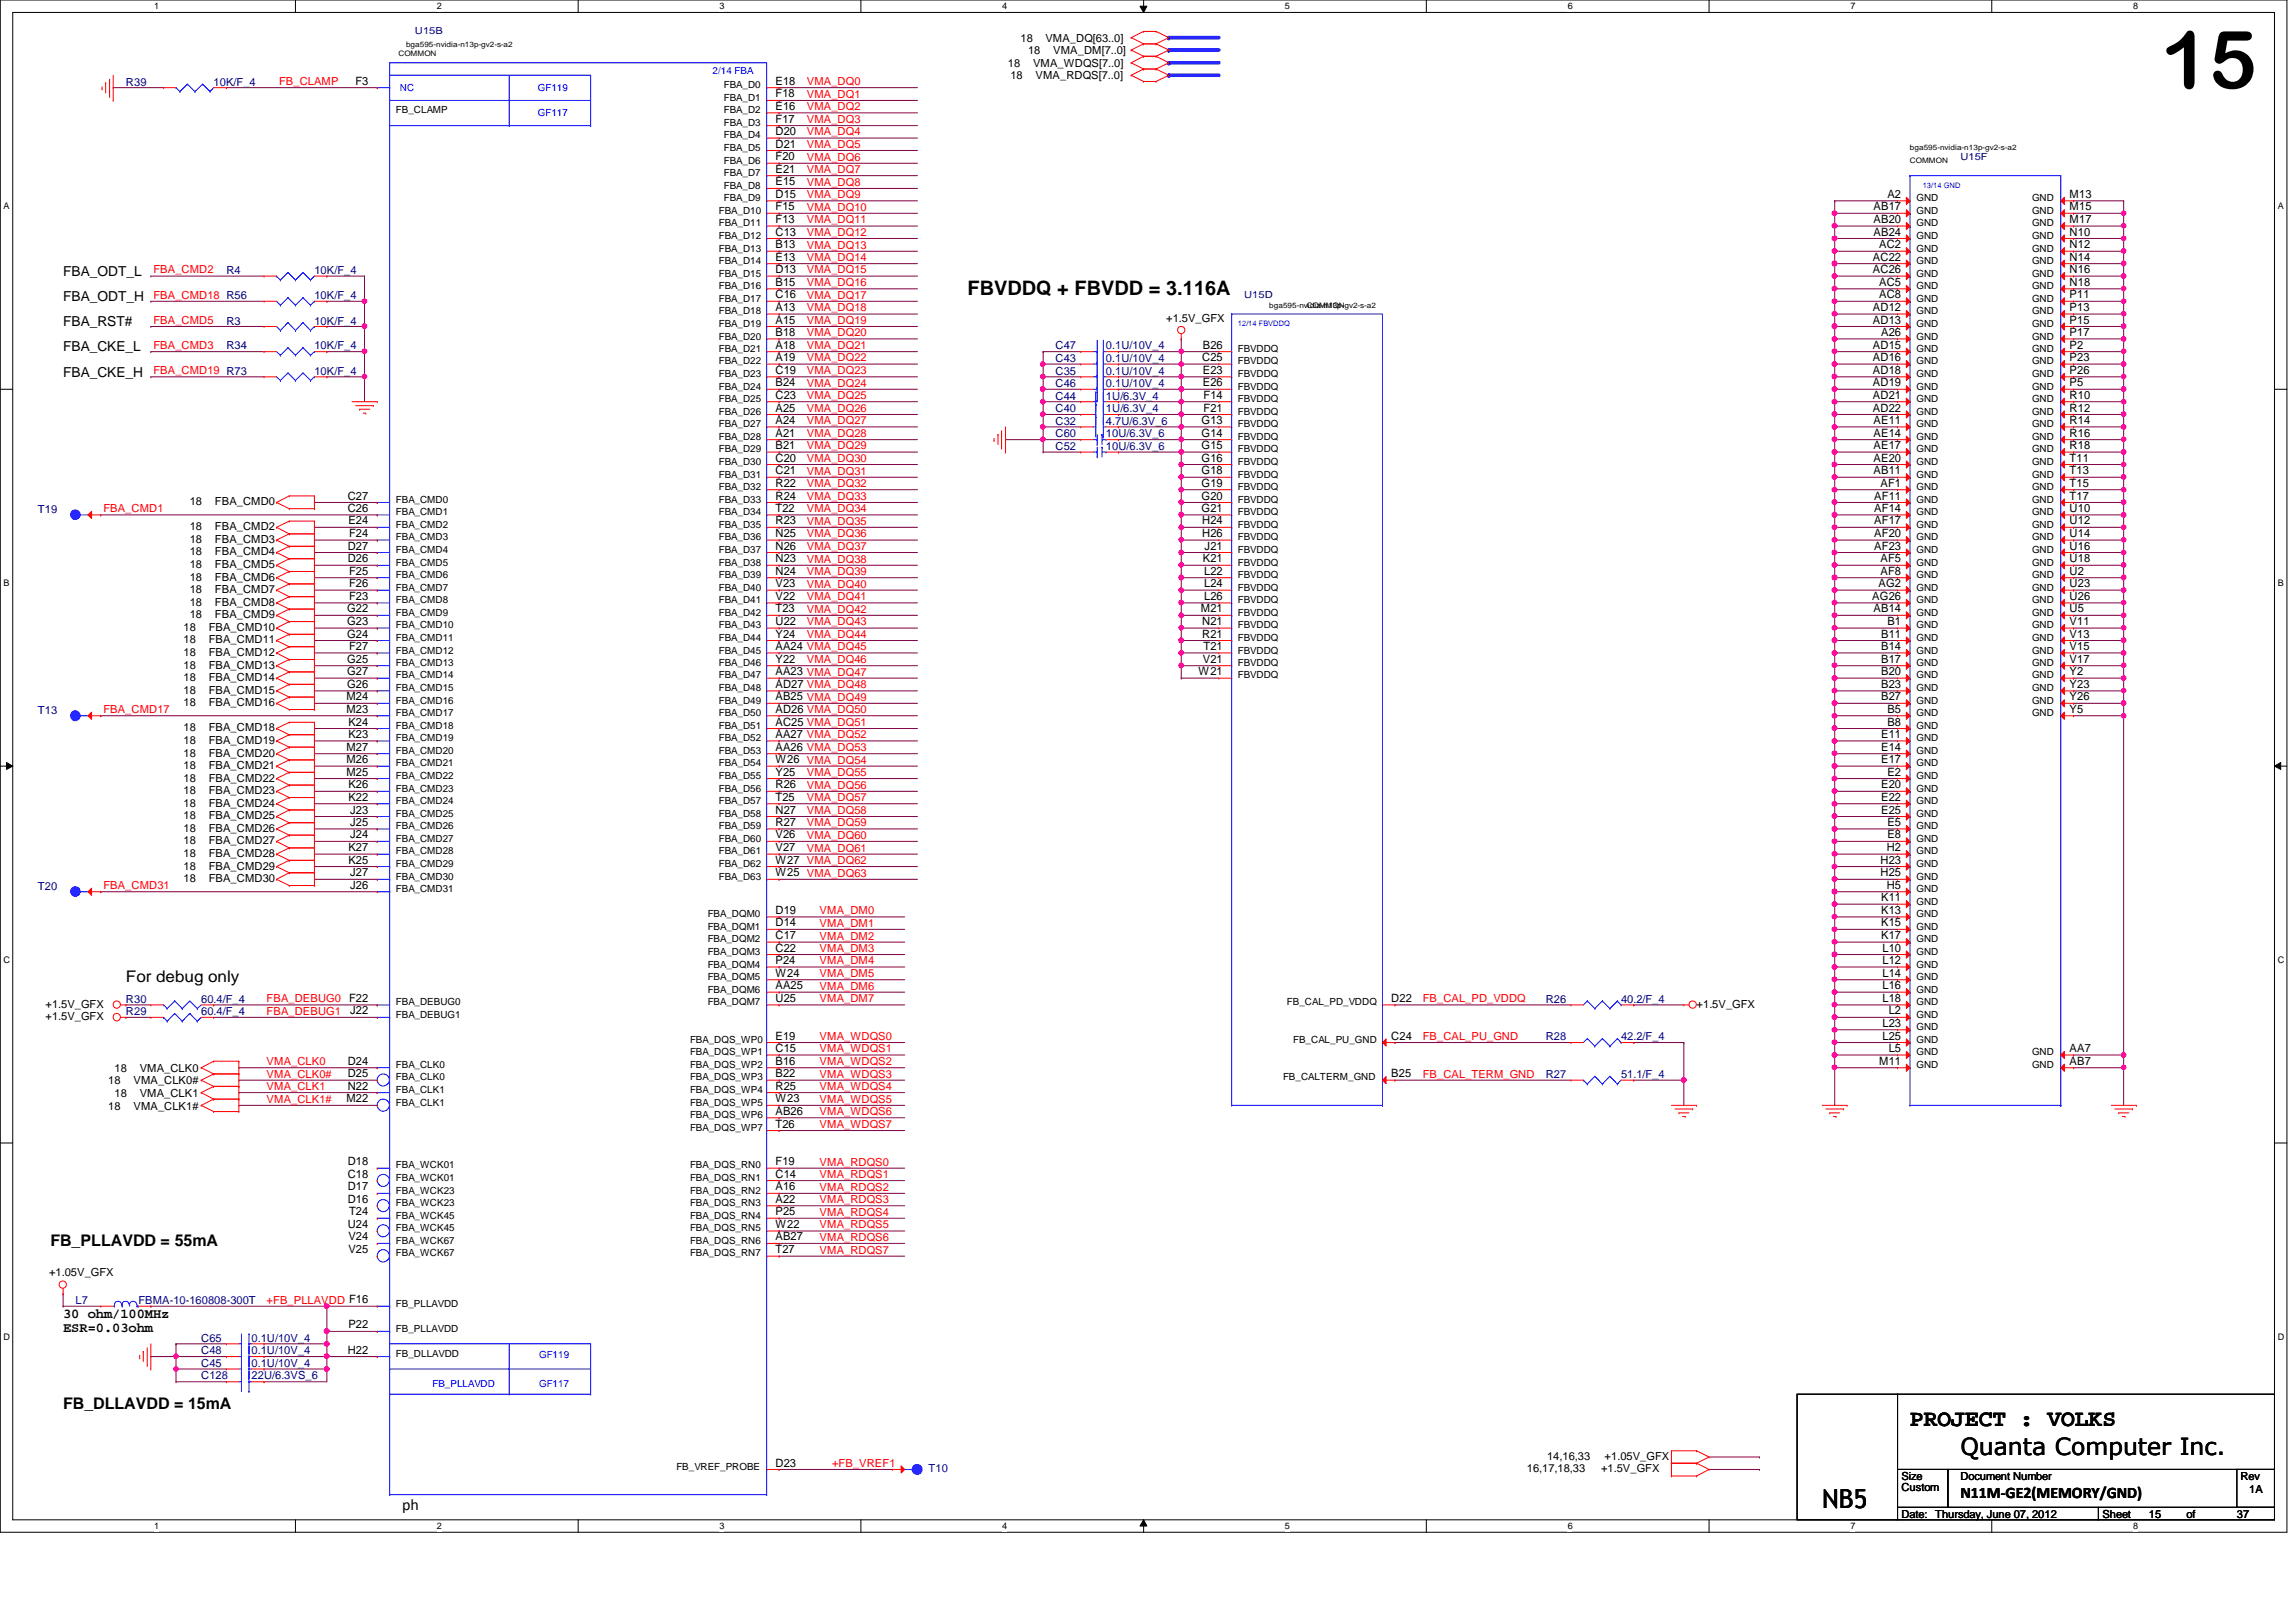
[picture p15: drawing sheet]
<svg xmlns="http://www.w3.org/2000/svg" width="297mm" height="210mm" viewBox="0 0 297 210" stroke-linecap="round" stroke-linejoin="round" font-family="sans-serif">
<defs><g id="words">
<text font-size="10.4" x="279.6" y="11.4">15</text>
<text font-size="3.4" x="235.8" y="195.2">NB5</text>
<g font-size="3">
<text x="247.1" y="184.6">PROJECT : VOLKS</text>
<text x="253.6" y="188.3">Quanta Computer Inc.</text>
</g>
<text font-size="2.6" x="125.2" y="38.1">FBVDDQ + FBVDD = 3.116A</text>
<g font-size="2.1">
<text x="16.3" y="127">For debug only</text>
<text x="6.5" y="161.2">FB_PLLAVDD = 55mA</text>
<text x="8.2" y="182.3">FB_DLLAVDD = 15mA</text>
<text x="52" y="195.4">ph</text>
<text x="253.6" y="193.8">N11M-GE2(MEMORY/GND)</text>
</g>
<g font-size="1.8">
<text x="8.2" y="35.7">FBA_ODT_L</text>
<text x="8.2" y="39">FBA_ODT_H</text>
<text x="8.2" y="42.2">FBA_RST#</text>
<text x="8.2" y="45.5">FBA_CKE_L</text>
<text x="8.2" y="48.7">FBA_CKE_H</text>
<text x="8.2" y="170.6">30 ohm/100MHz</text>
<text x="8.2" y="172.3">ESR=0.03ohm</text>
</g>
<g font-size="1.5">
<text x="46" y="11">F3</text>
<text x="100.3" y="11">E18</text>
<text x="100.3" y="17.5">D20</text>
<text x="100.3" y="15.9">F17</text>
<text x="100.3" y="14.2">E16</text>
<text x="100.3" y="12.6">F18</text>
<text x="100.3" y="22.4">E21</text>
<text x="100.3" y="20.7">F20</text>
<text x="100.3" y="19.1">D21</text>
<text x="100.3" y="28.9">F13</text>
<text x="100.3" y="27.2">F15</text>
<text x="100.3" y="25.6">D15</text>
<text x="100.3" y="24">E15</text>
<text x="242.4" y="28.9">AB20</text>
<text x="242.4" y="27.2">AB17</text>
<text x="244.2" y="25.6">A2</text>
<text x="267.8" y="28.9">M17</text>
<text x="267.8" y="27.2">M15</text>
<text x="267.8" y="25.6">M13</text>
<text x="100.3" y="35.3">D13</text>
<text x="100.3" y="33.7">E13</text>
<text x="100.3" y="32.1">B13</text>
<text x="100.3" y="30.5">C13</text>
<text x="242.3" y="35.3">AC26</text>
<text x="242.3" y="33.7">AC22</text>
<text x="242.4" y="30.5">AB24</text>
<text x="243.1" y="32.1">AC2</text>
<text x="267.8" y="35.3">N16</text>
<text x="267.8" y="33.7">N14</text>
<text x="267.8" y="32.1">N12</text>
<text x="267.8" y="30.5">N10</text>
<text x="100.3" y="41.9">A15</text>
<text x="100.3" y="40.3">A13</text>
<text x="100.3" y="38.6">C16</text>
<text x="100.3" y="37">B15</text>
<text x="242.3" y="41.9">AD13</text>
<text x="242.3" y="40.3">AD12</text>
<text x="243.1" y="38.6">AC8</text>
<text x="243.1" y="37">AC5</text>
<text x="267.8" y="41.9">P15</text>
<text x="267.8" y="40.3">P13</text>
<text x="267.8" y="38.6">P11</text>
<text x="267.8" y="37">N18</text>
<text x="100.3" y="46.7">A19</text>
<text x="100.3" y="45.1">A18</text>
<text x="100.3" y="43.5">B18</text>
<text x="155.5" y="46.7">C25</text>
<text x="155.6" y="45.1">B26</text>
<text x="242.3" y="46.7">AD16</text>
<text x="242.3" y="45.1">AD15</text>
<text x="243.4" y="43.5">A26</text>
<text x="267.8" y="46.7">P23</text>
<text x="267.8" y="45.1">P2</text>
<text x="267.8" y="43.5">P17</text>
<text x="100.3" y="53.3">A25</text>
<text x="100.3" y="51.6">C23</text>
<text x="100.3" y="50">B24</text>
<text x="100.3" y="48.4">C19</text>
<text x="155.6" y="50">E26</text>
<text x="155.6" y="48.4">E23</text>
<text x="155.7" y="53.3">F21</text>
<text x="155.7" y="51.6">F14</text>
<text x="242.3" y="53.3">AD22</text>
<text x="242.3" y="51.6">AD21</text>
<text x="242.3" y="50">AD19</text>
<text x="242.3" y="48.4">AD18</text>
<text x="267.8" y="53.3">R12</text>
<text x="267.8" y="51.6">R10</text>
<text x="267.8" y="50">P5</text>
<text x="267.8" y="48.4">P26</text>
<text x="100.3" y="59.7">C20</text>
<text x="100.3" y="58.1">B21</text>
<text x="100.3" y="56.5">A21</text>
<text x="100.3" y="54.9">A24</text>
<text x="155.4" y="59.7">G16</text>
<text x="155.4" y="58.1">G15</text>
<text x="155.4" y="56.5">G14</text>
<text x="155.4" y="54.9">G13</text>
<text x="242.4" y="59.7">AE20</text>
<text x="242.4" y="58.1">AE17</text>
<text x="242.4" y="56.5">AE14</text>
<text x="242.4" y="54.9">AE11</text>
<text x="267.8" y="59.7">T11</text>
<text x="267.8" y="58.1">R18</text>
<text x="267.8" y="56.5">R16</text>
<text x="267.8" y="54.9">R14</text>
<text x="45" y="64.6">C27</text>
<text x="100.3" y="64.6">R24</text>
<text x="100.3" y="63">R22</text>
<text x="100.3" y="61.4">C21</text>
<text x="155.4" y="64.6">G20</text>
<text x="155.4" y="63">G19</text>
<text x="155.4" y="61.4">G18</text>
<text x="242.4" y="61.4">AB11</text>
<text x="242.5" y="64.6">AF11</text>
<text x="243.3" y="63">AF1</text>
<text x="267.8" y="64.6">T17</text>
<text x="267.8" y="63">T15</text>
<text x="267.8" y="61.4">T13</text>
<text x="45" y="71.1">D27</text>
<text x="45" y="66.3">C26</text>
<text x="45.1" y="67.9">E24</text>
<text x="45.2" y="69.5">F24</text>
<text x="100.3" y="71.1">N26</text>
<text x="100.3" y="69.5">N25</text>
<text x="100.3" y="67.9">R23</text>
<text x="100.3" y="66.3">T22</text>
<text x="155.4" y="66.3">G21</text>
<text x="155.5" y="69.5">H26</text>
<text x="155.5" y="67.9">H24</text>
<text x="155.8" y="71.1">J21</text>
<text x="242.5" y="71.1">AF23</text>
<text x="242.5" y="69.5">AF20</text>
<text x="242.5" y="67.9">AF17</text>
<text x="242.5" y="66.3">AF14</text>
<text x="267.8" y="71.1">U16</text>
<text x="267.8" y="69.5">U14</text>
<text x="267.8" y="67.9">U12</text>
<text x="267.8" y="66.3">U10</text>
<text x="45" y="72.8">D26</text>
<text x="45.2" y="77.6">F23</text>
<text x="45.2" y="76">F26</text>
<text x="45.2" y="74.4">F25</text>
<text x="100.3" y="77.6">V22</text>
<text x="100.3" y="76">V23</text>
<text x="100.3" y="74.4">N24</text>
<text x="100.3" y="72.8">N23</text>
<text x="155.6" y="72.8">K21</text>
<text x="155.8" y="77.6">L26</text>
<text x="155.8" y="76">L24</text>
<text x="155.8" y="74.4">L22</text>
<text x="242.2" y="77.6">AG26</text>
<text x="243" y="76">AG2</text>
<text x="243.3" y="74.4">AF8</text>
<text x="243.3" y="72.8">AF5</text>
<text x="267.8" y="77.6">U26</text>
<text x="267.8" y="76">U23</text>
<text x="267.8" y="74.4">U2</text>
<text x="267.8" y="72.8">U18</text>
<text x="44.9" y="82.5">G24</text>
<text x="44.9" y="80.9">G23</text>
<text x="44.9" y="79.2">G22</text>
<text x="100.3" y="82.5">Y24</text>
<text x="100.3" y="80.9">U22</text>
<text x="100.3" y="79.2">T23</text>
<text x="155.4" y="79.2">M21</text>
<text x="155.5" y="82.5">R21</text>
<text x="155.5" y="80.9">N21</text>
<text x="242.4" y="79.2">AB14</text>
<text x="243.4" y="82.5">B11</text>
<text x="244.2" y="80.9">B1</text>
<text x="267.8" y="82.5">V13</text>
<text x="267.8" y="80.9">V11</text>
<text x="267.8" y="79.2">U5</text>
<text x="44.9" y="89">G26</text>
<text x="44.9" y="87.4">G27</text>
<text x="44.9" y="85.8">G25</text>
<text x="45.2" y="84.1">F27</text>
<text x="100.3" y="89">AD27 VMA_DQ48</text>
<text x="100.3" y="87.4">AA23 VMA_DQ47</text>
<text x="100.3" y="85.8">Y22</text>
<text x="100.3" y="84.1">AA24 VMA_DQ45</text>
<text x="155.1" y="87.4">W21</text>
<text x="155.6" y="85.8">V21</text>
<text x="155.7" y="84.1">T21</text>
<text x="243.4" y="89">B23</text>
<text x="243.4" y="87.4">B20</text>
<text x="243.4" y="85.8">B17</text>
<text x="243.4" y="84.1">B14</text>
<text x="267.8" y="89">Y23</text>
<text x="267.8" y="87.4">Y2</text>
<text x="267.8" y="85.8">V17</text>
<text x="267.8" y="84.1">V15</text>
<text x="44.8" y="92.2">M23</text>
<text x="44.8" y="90.6">M24</text>
<text x="45.1" y="95.5">K23</text>
<text x="45.1" y="93.9">K24</text>
<text x="100.3" y="95.5">AA27 VMA_DQ52</text>
<text x="100.3" y="93.9">AC25 VMA_DQ51</text>
<text x="100.3" y="92.2">AD26 VMA_DQ50</text>
<text x="100.3" y="90.6">AB25 VMA_DQ49</text>
<text x="243.4" y="95.5">E11</text>
<text x="243.4" y="90.6">B27</text>
<text x="244.2" y="93.9">B8</text>
<text x="244.2" y="92.2">B5</text>
<text x="267.8" y="92.2">Y5</text>
<text x="267.8" y="90.6">Y26</text>
<text x="44.8" y="100.4">M25</text>
<text x="44.8" y="98.8">M26</text>
<text x="44.8" y="97.2">M27</text>
<text x="100.3" y="100.4">Y25</text>
<text x="100.3" y="98.8">W26 VMA_DQ54</text>
<text x="100.3" y="97.2">AA26 VMA_DQ53</text>
<text x="243.4" y="98.8">E17</text>
<text x="243.4" y="97.2">E14</text>
<text x="244.2" y="100.4">E2</text>
<text x="45.1" y="103.6">K22</text>
<text x="45.1" y="102">K26</text>
<text x="45.3" y="106.9">J25</text>
<text x="45.3" y="105.3">J23</text>
<text x="100.3" y="106.9">R27</text>
<text x="100.3" y="105.3">N27</text>
<text x="100.3" y="103.6">T25</text>
<text x="100.3" y="102">R26</text>
<text x="243.4" y="105.3">E25</text>
<text x="243.4" y="103.6">E22</text>
<text x="243.4" y="102">E20</text>
<text x="244.2" y="106.9">E5</text>
<text x="45.1" y="111.8">K25</text>
<text x="45.1" y="110.2">K27</text>
<text x="45.3" y="113.4">J27</text>
<text x="45.3" y="108.5">J24</text>
<text x="100.3" y="113.4">W25 VMA_DQ63</text>
<text x="100.3" y="111.8">W27 VMA_DQ62</text>
<text x="100.3" y="110.2">V27</text>
<text x="100.3" y="108.5">V26</text>
<text x="243.3" y="113.4">H25</text>
<text x="243.3" y="111.8">H23</text>
<text x="244.1" y="110.2">H2</text>
<text x="244.2" y="108.5">E8</text>
<text x="45.3" y="115">J26</text>
<text x="100.3" y="119.9">D14</text>
<text x="100.3" y="118.3">D19</text>
<text x="243.4" y="119.9">K15</text>
<text x="243.4" y="118.3">K13</text>
<text x="243.4" y="116.6">K11</text>
<text x="244.1" y="115">H5</text>
<text x="100.3" y="124.8">P24</text>
<text x="100.3" y="123.1">C22</text>
<text x="100.3" y="121.5">C17</text>
<text x="243.4" y="121.5">K17</text>
<text x="243.5" y="124.8">L12</text>
<text x="243.5" y="123.1">L10</text>
<text x="45.2" y="129.7">F22</text>
<text x="45.3" y="131.3">J22</text>
<text x="100.3" y="129.7">U25</text>
<text x="100.3" y="128">AA25</text>
<text x="100.3" y="126.4">W24</text>
<text x="180" y="129.7">D22</text>
<text x="243.5" y="129.7">L18</text>
<text x="243.5" y="128">L16</text>
<text x="243.5" y="126.4">L14</text>
<text x="244.3" y="131.3">L2</text>
<text x="45" y="137.8">D24</text>
<text x="100.3" y="137.8">B16</text>
<text x="100.3" y="136.1">C15</text>
<text x="100.3" y="134.5">E19</text>
<text x="180" y="134.5">C24</text>
<text x="243.1" y="137.8">M11</text>
<text x="243.5" y="134.5">L25</text>
<text x="243.5" y="132.9">L23</text>
<text x="244.3" y="136.1">L5</text>
<text x="267.8" y="137.8">AB7</text>
<text x="267.8" y="136.1">AA7</text>
<text x="44.8" y="142.7">M22</text>
<text x="45" y="141">N22</text>
<text x="45" y="139.4">D25</text>
<text x="100.3" y="142.7">W23</text>
<text x="100.3" y="141">R25</text>
<text x="100.3" y="139.4">B22</text>
<text x="180" y="139.4">B25</text>
<text x="100.3" y="145.9">T26</text>
<text x="100.3" y="144.3">AB26</text>
<text x="45" y="155.7">D16</text>
<text x="45" y="154.1">D17</text>
<text x="45" y="152.4">C18</text>
<text x="45" y="150.8">D18</text>
<text x="100.3" y="155.7">A22</text>
<text x="100.3" y="154.1">A16</text>
<text x="100.3" y="152.4">C14</text>
<text x="100.3" y="150.8">F19</text>
<text x="45" y="158.9">U24</text>
<text x="45.1" y="160.5">V24</text>
<text x="45.2" y="157.3">T24</text>
<text x="100.3" y="160.5">AB27</text>
<text x="100.3" y="158.9">W22</text>
<text x="100.3" y="157.3">P25</text>
<text x="45.1" y="162.2">V25</text>
<text x="100.3" y="162.2">T27</text>
<text x="45.1" y="171.9">P22</text>
<text x="45" y="175.2">H22</text>
<text x="100.3" y="189.8">D23</text>
</g>
<g font-size="1.4">
<text x="132" y="5.4">18</text>
<text x="135.3" y="5.4">VMA_DQ[63..0]</text>
<text x="130.4" y="8.6">18</text>
<text x="130.7" y="10.3">18</text>
<text x="133" y="7">18</text>
<text x="133.6" y="8.6">VMA_WDQS[7..0]</text>
<text x="134" y="10.3">VMA_RDQS[7..0]</text>
<text x="136.3" y="7">VMA_DM[7..0]</text>
<text x="150.9" y="41.7">+1.5V_GFX</text>
<text x="24.6" y="65.4">18</text>
<text x="27.8" y="65.4">FBA_CMD0</text>
<text x="24.6" y="68.6">18</text>
<text x="24.6" y="70.3">18</text>
<text x="24.6" y="71.9">18</text>
<text x="27.8" y="68.6">FBA_CMD2</text>
<text x="27.8" y="70.3">FBA_CMD3</text>
<text x="27.8" y="71.9">FBA_CMD4</text>
<text x="24.6" y="73.5">18</text>
<text x="24.6" y="75.1">18</text>
<text x="24.6" y="76.8">18</text>
<text x="27.8" y="73.5">FBA_CMD5</text>
<text x="27.8" y="75.1">FBA_CMD6</text>
<text x="27.8" y="76.8">FBA_CMD7</text>
<text x="23.7" y="81.7">18</text>
<text x="23.7" y="83.3">18</text>
<text x="24.6" y="78.4">18</text>
<text x="24.6" y="80">18</text>
<text x="27" y="81.7">FBA_CMD10</text>
<text x="27" y="83.3">FBA_CMD11</text>
<text x="27.8" y="78.4">FBA_CMD8</text>
<text x="27.8" y="80">FBA_CMD9</text>
<text x="23.7" y="84.9">18</text>
<text x="23.7" y="86.5">18</text>
<text x="23.7" y="88.1">18</text>
<text x="23.7" y="89.8">18</text>
<text x="27" y="84.9">FBA_CMD12</text>
<text x="27" y="86.5">FBA_CMD13</text>
<text x="27" y="88.1">FBA_CMD14</text>
<text x="27" y="89.8">FBA_CMD15</text>
<text x="23.7" y="91.4">18</text>
<text x="23.7" y="94.7">18</text>
<text x="27" y="91.4">FBA_CMD16</text>
<text x="27" y="94.7">FBA_CMD18</text>
<text x="23.7" y="96.3">18</text>
<text x="23.7" y="97.9">18</text>
<text x="23.7" y="99.5">18</text>
<text x="23.7" y="101.1">18</text>
<text x="27" y="96.3">FBA_CMD19</text>
<text x="27" y="97.9">FBA_CMD20</text>
<text x="27" y="99.5">FBA_CMD21</text>
<text x="27" y="101.1">FBA_CMD22</text>
<text x="23.7" y="104.4">18</text>
<text x="23.7" y="106">18</text>
<text x="23.7" y="107.7">18</text>
<text x="23.7" y="102.8">18</text>
<text x="27" y="104.4">FBA_CMD24</text>
<text x="27" y="106">FBA_CMD25</text>
<text x="27" y="107.7">FBA_CMD26</text>
<text x="27" y="102.8">FBA_CMD23</text>
<text x="23.7" y="109.3">18</text>
<text x="23.7" y="110.9">18</text>
<text x="23.7" y="112.5">18</text>
<text x="27" y="109.3">FBA_CMD27</text>
<text x="27" y="110.9">FBA_CMD28</text>
<text x="27" y="112.5">FBA_CMD29</text>
<text x="23.7" y="114.2">18</text>
<text x="27" y="114.2">FBA_CMD30</text>
<text x="5.9" y="130.4">+1.5V_GFX</text>
<text x="219.5" y="130.4">+1.5V_GFX</text>
<text x="5.9" y="132">+1.5V_GFX</text>
<text x="14" y="143.6">18</text>
<text x="14" y="140.3">18</text>
<text x="14.8" y="141.9">18</text>
<text x="14.8" y="138.7">18</text>
<text x="17.3" y="143.6">VMA_CLK1#</text>
<text x="17.3" y="140.3">VMA_CLK0#</text>
<text x="18.1" y="141.9">VMA_CLK1</text>
<text x="18.1" y="138.7">VMA_CLK0</text>
<text x="6.3" y="165.2">+1.05V_GFX</text>
<text x="197.5" y="190.5">16,17,18,33</text>
<text x="200.1" y="188.9">14,16,33</text>
<text x="207.1" y="190.5">+1.5V_GFX</text>
<text x="207.6" y="188.9">+1.05V_GFX</text>
<text x="246" y="191.5">Size</text>
<text x="253.6" y="191.5">Document Number</text>
<text x="289.9" y="191.5">Rev</text>
<text x="246" y="196.4">Date: Thursday, June 07, 2012</text>
<text x="246" y="193">Custom</text>
<text x="272" y="196.4">Sheet</text>
<text x="278" y="196.4">15</text>
<text x="282.9" y="196.4">of</text>
<text x="289.4" y="196.4">37</text>
<text x="291" y="193.2">1A</text>
</g>
<g font-size="1.4" fill="#000080">
<text x="16.3" y="11.1">R39</text>
<text x="27.6" y="11.1">10K/F_4</text>
<text x="29.3" y="35.5">R4</text>
<text x="40.7" y="35.5">10K/F_4</text>
<text x="29.3" y="42">R3</text>
<text x="40.7" y="38.7">10K/F_4</text>
<text x="40.7" y="42">10K/F_4</text>
<text x="29.3" y="45.2">R34</text>
<text x="40.7" y="45.2">10K/F_4</text>
<text x="136.6" y="45.2">C47</text>
<text x="136.6" y="46.9">C43</text>
<text x="143.1" y="45.2">0.1U/10V_4</text>
<text x="143.1" y="46.9">0.1U/10V_4</text>
<text x="40.7" y="48.5">10K/F_4</text>
<text x="136.6" y="53.3">C40</text>
<text x="136.6" y="48.5">C35</text>
<text x="136.6" y="51.7">C44</text>
<text x="136.6" y="50.1">C46</text>
<text x="143.1" y="53.3">1U/6.3V_4</text>
<text x="143.1" y="48.5">0.1U/10V_4</text>
<text x="143.1" y="51.7">1U/6.3V_4</text>
<text x="143.1" y="50.1">0.1U/10V_4</text>
<text x="136.6" y="56.6">C60</text>
<text x="136.6" y="55">C32</text>
<text x="136.6" y="58.3">C52</text>
<text x="143.1" y="56.6">10U/6.3V_6</text>
<text x="143.1" y="55">4.7U/6.3V_6</text>
<text x="143.1" y="58.3">10U/6.3V_6</text>
<text x="4.9" y="66.4">T19</text>
<text x="4.9" y="92.4">T13</text>
<text x="4.9" y="115.1">T20</text>
<text x="16.3" y="131.4">R29</text>
<text x="16.3" y="129.8">R30</text>
<text x="26" y="131.4">60.4/F_4</text>
<text x="26" y="129.8">60.4/F_4</text>
<text x="200" y="129.8">R26</text>
<text x="209.7" y="129.8">40.2/F_4</text>
<text x="200" y="134.6">R28</text>
<text x="209.7" y="134.6">42.2/F_4</text>
<text x="200" y="139.5">R27</text>
<text x="209.7" y="139.5">51.1/F_4</text>
<text x="9.8" y="168.8">L7</text>
<text x="17.9" y="168.8">FBMA-10-160808-300T</text>
<text x="26" y="173.7">C65</text>
<text x="32.6" y="173.7">0.1U/10V_4</text>
<text x="26" y="176.9">C45</text>
<text x="26" y="175.3">C48</text>
<text x="26" y="178.5">C128</text>
<text x="32.6" y="176.9">0.1U/10V_4</text>
<text x="32.6" y="175.3">0.1U/10V_4</text>
<text x="32.6" y="178.5">22U/6.3VS_6</text>
<text x="120.1" y="190.5">T10</text>
</g>
<g font-size="1.4" fill="#f00">
<text x="36.1" y="11">FB_CLAMP</text>
<text x="104.4" y="11">VMA_DQ0</text>
<text x="104.4" y="14.3">VMA_DQ2</text>
<text x="104.4" y="12.7">VMA_DQ1</text>
<text x="104.4" y="17.5">VMA_DQ4</text>
<text x="104.4" y="15.9">VMA_DQ3</text>
<text x="104.4" y="22.4">VMA_DQ7</text>
<text x="104.4" y="20.8">VMA_DQ6</text>
<text x="104.4" y="19.1">VMA_DQ5</text>
<text x="104.4" y="28.9">VMA_DQ11</text>
<text x="104.4" y="27.3">VMA_DQ10</text>
<text x="104.4" y="25.7">VMA_DQ9</text>
<text x="104.4" y="24">VMA_DQ8</text>
<text x="19.9" y="35.4">FBA_CMD2</text>
<text x="104.4" y="32.2">VMA_DQ13</text>
<text x="104.4" y="30.5">VMA_DQ12</text>
<text x="104.4" y="35.4">VMA_DQ15</text>
<text x="104.4" y="33.8">VMA_DQ14</text>
<text x="19.9" y="38.7">FBA_CMD18 R56</text>
<text x="19.9" y="41.9">FBA_CMD5</text>
<text x="104.4" y="40.3">VMA_DQ18</text>
<text x="104.4" y="38.7">VMA_DQ17</text>
<text x="104.4" y="37">VMA_DQ16</text>
<text x="104.4" y="41.9">VMA_DQ19</text>
<text x="19.9" y="45.2">FBA_CMD3</text>
<text x="104.4" y="46.8">VMA_DQ22</text>
<text x="104.4" y="45.2">VMA_DQ21</text>
<text x="104.4" y="43.5">VMA_DQ20</text>
<text x="19.9" y="48.4">FBA_CMD19 R73</text>
<text x="104.4" y="48.4">VMA_DQ23</text>
<text x="104.4" y="53.3">VMA_DQ26</text>
<text x="104.4" y="51.6">VMA_DQ25</text>
<text x="104.4" y="50">VMA_DQ24</text>
<text x="104.4" y="58.2">VMA_DQ29</text>
<text x="104.4" y="56.6">VMA_DQ28</text>
<text x="104.4" y="54.9">VMA_DQ27</text>
<text x="104.4" y="59.8">VMA_DQ30</text>
<text x="104.4" y="64.7">VMA_DQ33</text>
<text x="104.4" y="63">VMA_DQ32</text>
<text x="104.4" y="61.4">VMA_DQ31</text>
<text x="13.4" y="66.3">FBA_CMD1</text>
<text x="104.4" y="66.3">VMA_DQ34</text>
<text x="104.4" y="71.2">VMA_DQ37</text>
<text x="104.4" y="69.6">VMA_DQ36</text>
<text x="104.4" y="67.9">VMA_DQ35</text>
<text x="104.4" y="74.4">VMA_DQ39</text>
<text x="104.4" y="72.8">VMA_DQ38</text>
<text x="104.4" y="77.7">VMA_DQ41</text>
<text x="104.4" y="76">VMA_DQ40</text>
<text x="104.4" y="82.5">VMA_DQ44</text>
<text x="104.4" y="80.9">VMA_DQ43</text>
<text x="104.4" y="79.3">VMA_DQ42</text>
<text x="104.4" y="85.8">VMA_DQ46</text>
<text x="13.4" y="92.3">FBA_CMD17</text>
<text x="104.4" y="100.4">VMA_DQ55</text>
<text x="104.4" y="106.9">VMA_DQ59</text>
<text x="104.4" y="105.3">VMA_DQ58</text>
<text x="104.4" y="103.7">VMA_DQ57</text>
<text x="104.4" y="102.1">VMA_DQ56</text>
<text x="104.4" y="110.2">VMA_DQ61</text>
<text x="104.4" y="108.5">VMA_DQ60</text>
<text x="13.4" y="115.1">FBA_CMD31</text>
<text x="106" y="119.9">VMA_DM1</text>
<text x="106" y="118.3">VMA_DM0</text>
<text x="106" y="121.6">VMA_DM2</text>
<text x="106" y="124.8">VMA_DM4</text>
<text x="106" y="123.2">VMA_DM3</text>
<text x="34.5" y="129.7">FBA_DEBUG0</text>
<text x="34.5" y="131.3">FBA_DEBUG1</text>
<text x="106" y="129.7">VMA_DM7</text>
<text x="106" y="128.1">VMA_DM6</text>
<text x="106" y="126.4">VMA_DM5</text>
<text x="184.1" y="129.7">FB_CAL_PD_VDDQ</text>
<text x="34.5" y="137.8">VMA_CLK0</text>
<text x="106" y="137.8">VMA_WDQS2</text>
<text x="106" y="136.2">VMA_WDQS1</text>
<text x="106" y="134.6">VMA_WDQS0</text>
<text x="184.1" y="134.6">FB_CAL_PU_GND</text>
<text x="34.5" y="142.7">VMA_CLK1#</text>
<text x="34.5" y="139.4">VMA_CLK0#</text>
<text x="34.5" y="141.1">VMA_CLK1</text>
<text x="106" y="142.7">VMA_WDQS5</text>
<text x="106" y="141.1">VMA_WDQS4</text>
<text x="106" y="139.4">VMA_WDQS3</text>
<text x="184.1" y="139.4">FB_CAL_TERM_GND</text>
<text x="106" y="146">VMA_WDQS7</text>
<text x="106" y="144.3">VMA_WDQS6</text>
<text x="106" y="155.7">VMA_RDQS3</text>
<text x="106" y="154.1">VMA_RDQS2</text>
<text x="106" y="152.4">VMA_RDQS1</text>
<text x="106" y="150.8">VMA_RDQS0</text>
<text x="106" y="157.3">VMA_RDQS4</text>
<text x="106" y="160.6">VMA_RDQS6</text>
<text x="106" y="159">VMA_RDQS5</text>
<text x="106" y="162.2">VMA_RDQS7</text>
<text x="34.5" y="168.7">+FB_PLLAVDD F16</text>
<text x="107.7" y="189.8">+FB_VREF1</text>
</g>
<g font-size="1.3" fill="#000080">
<text x="53.7" y="4.4">U15B</text>
<text x="253.6" y="20.7">U15F</text>
<text x="160.9" y="38.6">U15D</text>
</g>
<g font-size="1.3" fill="#00f">
<text x="51.7" y="11.7">NC</text>
<text x="69.6" y="11.7">GF119</text>
<text x="92.2" y="9.6">2/14 FBA</text>
<text x="69.6" y="15">GF117</text>
<text x="56" y="179.5">FB_PLLAVDD</text>
<text x="69.8" y="175.8">GF119</text>
<text x="69.8" y="179.5">GF117</text>
</g>
<g font-size="1.3">
<text x="93.6" y="11.4">FBA_D0</text>
<text x="51.2" y="14.6">FB_CLAMP</text>
<text x="93.6" y="17.9">FBA_D4</text>
<text x="93.6" y="16.3">FBA_D3</text>
<text x="93.6" y="14.6">FBA_D2</text>
<text x="93.6" y="13">FBA_D1</text>
<text x="93.6" y="22.8">FBA_D7</text>
<text x="93.6" y="21.2">FBA_D6</text>
<text x="93.6" y="19.6">FBA_D5</text>
<text x="93" y="29.3">FBA_D11</text>
<text x="93" y="27.7">FBA_D10</text>
<text x="93.6" y="26">FBA_D9</text>
<text x="93.6" y="24.4">FBA_D8</text>
<text x="247.9" y="29.3">GND</text>
<text x="247.9" y="27.7">GND</text>
<text x="247.9" y="26">GND</text>
<text x="262.9" y="29.3">GND</text>
<text x="262.9" y="27.7">GND</text>
<text x="262.9" y="26">GND</text>
<text x="93" y="35.8">FBA_D15</text>
<text x="93" y="34.2">FBA_D14</text>
<text x="93" y="32.6">FBA_D13</text>
<text x="93" y="30.9">FBA_D12</text>
<text x="247.9" y="35.8">GND</text>
<text x="247.9" y="34.2">GND</text>
<text x="247.9" y="32.6">GND</text>
<text x="247.9" y="30.9">GND</text>
<text x="262.9" y="35.8">GND</text>
<text x="262.9" y="34.2">GND</text>
<text x="262.9" y="32.6">GND</text>
<text x="262.9" y="30.9">GND</text>
<text x="93" y="40.7">FBA_D18</text>
<text x="93" y="39">FBA_D17</text>
<text x="93" y="37.4">FBA_D16</text>
<text x="247.9" y="40.7">GND</text>
<text x="247.9" y="39">GND</text>
<text x="247.9" y="37.4">GND</text>
<text x="262.9" y="40.7">GND</text>
<text x="262.9" y="39">GND</text>
<text x="262.9" y="37.4">GND</text>
<text x="93" y="47.2">FBA_D22</text>
<text x="93" y="45.6">FBA_D21</text>
<text x="93" y="43.9">FBA_D20</text>
<text x="93" y="42.3">FBA_D19</text>
<text x="160.1" y="47.2">FBVDDQ</text>
<text x="160.1" y="45.6">FBVDDQ</text>
<text x="247.9" y="47.2">GND</text>
<text x="247.9" y="45.6">GND</text>
<text x="247.9" y="43.9">GND</text>
<text x="247.9" y="42.3">GND</text>
<text x="262.9" y="47.2">GND</text>
<text x="262.9" y="45.6">GND</text>
<text x="262.9" y="43.9">GND</text>
<text x="262.9" y="42.3">GND</text>
<text x="93" y="53.7">FBA_D26</text>
<text x="93" y="52.1">FBA_D25</text>
<text x="93" y="50.4">FBA_D24</text>
<text x="93" y="48.8">FBA_D23</text>
<text x="160.1" y="53.7">FBVDDQ</text>
<text x="160.1" y="52.1">FBVDDQ</text>
<text x="160.1" y="50.4">FBVDDQ</text>
<text x="160.1" y="48.8">FBVDDQ</text>
<text x="247.9" y="53.7">GND</text>
<text x="247.9" y="52.1">GND</text>
<text x="247.9" y="50.4">GND</text>
<text x="247.9" y="48.8">GND</text>
<text x="262.9" y="53.7">GND</text>
<text x="262.9" y="52.1">GND</text>
<text x="262.9" y="50.4">GND</text>
<text x="262.9" y="48.8">GND</text>
<text x="93" y="58.5">FBA_D29</text>
<text x="93" y="56.9">FBA_D28</text>
<text x="93" y="55.3">FBA_D27</text>
<text x="160.1" y="58.5">FBVDDQ</text>
<text x="160.1" y="56.9">FBVDDQ</text>
<text x="160.1" y="55.3">FBVDDQ</text>
<text x="247.9" y="58.5">GND</text>
<text x="247.9" y="56.9">GND</text>
<text x="247.9" y="55.3">GND</text>
<text x="262.9" y="58.5">GND</text>
<text x="262.9" y="56.9">GND</text>
<text x="262.9" y="55.3">GND</text>
<text x="51.2" y="65.1">FBA_CMD0</text>
<text x="93" y="65.1">FBA_D33</text>
<text x="93" y="63.4">FBA_D32</text>
<text x="93" y="61.8">FBA_D31</text>
<text x="93" y="60.2">FBA_D30</text>
<text x="160.1" y="65.1">FBVDDQ</text>
<text x="160.1" y="63.4">FBVDDQ</text>
<text x="160.1" y="61.8">FBVDDQ</text>
<text x="160.1" y="60.2">FBVDDQ</text>
<text x="247.9" y="65.1">GND</text>
<text x="247.9" y="63.4">GND</text>
<text x="247.9" y="61.8">GND</text>
<text x="247.9" y="60.2">GND</text>
<text x="262.9" y="65.1">GND</text>
<text x="262.9" y="63.4">GND</text>
<text x="262.9" y="61.8">GND</text>
<text x="262.9" y="60.2">GND</text>
<text x="51.2" y="71.5">FBA_CMD4</text>
<text x="51.2" y="69.9">FBA_CMD3</text>
<text x="51.2" y="68.3">FBA_CMD2</text>
<text x="51.2" y="66.7">FBA_CMD1</text>
<text x="93" y="71.5">FBA_D37</text>
<text x="93" y="69.9">FBA_D36</text>
<text x="93" y="68.3">FBA_D35</text>
<text x="93" y="66.7">FBA_D34</text>
<text x="160.1" y="71.5">FBVDDQ</text>
<text x="160.1" y="69.9">FBVDDQ</text>
<text x="160.1" y="68.3">FBVDDQ</text>
<text x="160.1" y="66.7">FBVDDQ</text>
<text x="247.9" y="71.5">GND</text>
<text x="247.9" y="69.9">GND</text>
<text x="247.9" y="68.3">GND</text>
<text x="247.9" y="66.7">GND</text>
<text x="262.9" y="71.5">GND</text>
<text x="262.9" y="69.9">GND</text>
<text x="262.9" y="68.3">GND</text>
<text x="262.9" y="66.7">GND</text>
<text x="51.2" y="76.5">FBA_CMD7</text>
<text x="51.2" y="74.8">FBA_CMD6</text>
<text x="51.2" y="73.2">FBA_CMD5</text>
<text x="93" y="76.5">FBA_D40</text>
<text x="93" y="74.8">FBA_D39</text>
<text x="93" y="73.2">FBA_D38</text>
<text x="160.1" y="76.5">FBVDDQ</text>
<text x="160.1" y="74.8">FBVDDQ</text>
<text x="160.1" y="73.2">FBVDDQ</text>
<text x="247.9" y="76.5">GND</text>
<text x="247.9" y="74.8">GND</text>
<text x="247.9" y="73.2">GND</text>
<text x="262.9" y="76.5">GND</text>
<text x="262.9" y="74.8">GND</text>
<text x="262.9" y="73.2">GND</text>
<text x="51.2" y="82.9">FBA_CMD11</text>
<text x="51.2" y="81.3">FBA_CMD10</text>
<text x="51.2" y="79.7">FBA_CMD9</text>
<text x="51.2" y="78.1">FBA_CMD8</text>
<text x="93" y="82.9">FBA_D44</text>
<text x="93" y="81.3">FBA_D43</text>
<text x="93" y="79.7">FBA_D42</text>
<text x="93" y="78.1">FBA_D41</text>
<text x="160.1" y="82.9">FBVDDQ</text>
<text x="160.1" y="81.3">FBVDDQ</text>
<text x="160.1" y="79.7">FBVDDQ</text>
<text x="160.1" y="78.1">FBVDDQ</text>
<text x="247.9" y="82.9">GND</text>
<text x="247.9" y="81.3">GND</text>
<text x="247.9" y="79.7">GND</text>
<text x="247.9" y="78.1">GND</text>
<text x="262.9" y="82.9">GND</text>
<text x="262.9" y="81.3">GND</text>
<text x="262.9" y="79.7">GND</text>
<text x="262.9" y="78.1">GND</text>
<text x="51.2" y="89.5">FBA_CMD15</text>
<text x="51.2" y="87.8">FBA_CMD14</text>
<text x="51.2" y="86.2">FBA_CMD13</text>
<text x="51.2" y="84.6">FBA_CMD12</text>
<text x="93" y="89.5">FBA_D48</text>
<text x="93" y="87.8">FBA_D47</text>
<text x="93" y="86.2">FBA_D46</text>
<text x="93" y="84.6">FBA_D45</text>
<text x="160.1" y="87.8">FBVDDQ</text>
<text x="160.1" y="86.2">FBVDDQ</text>
<text x="160.1" y="84.6">FBVDDQ</text>
<text x="247.9" y="89.5">GND</text>
<text x="247.9" y="87.8">GND</text>
<text x="247.9" y="86.2">GND</text>
<text x="247.9" y="84.6">GND</text>
<text x="262.9" y="89.5">GND</text>
<text x="262.9" y="87.8">GND</text>
<text x="262.9" y="86.2">GND</text>
<text x="262.9" y="84.6">GND</text>
<text x="51.2" y="95.9">FBA_CMD19</text>
<text x="51.2" y="94.3">FBA_CMD18</text>
<text x="51.2" y="92.7">FBA_CMD17</text>
<text x="51.2" y="91.1">FBA_CMD16</text>
<text x="93" y="95.9">FBA_D52</text>
<text x="93" y="94.3">FBA_D51</text>
<text x="93" y="92.7">FBA_D50</text>
<text x="93" y="91.1">FBA_D49</text>
<text x="247.9" y="95.9">GND</text>
<text x="247.9" y="94.3">GND</text>
<text x="247.9" y="92.7">GND</text>
<text x="247.9" y="91.1">GND</text>
<text x="262.9" y="92.7">GND</text>
<text x="262.9" y="91.1">GND</text>
<text x="51.2" y="100.8">FBA_CMD22</text>
<text x="51.2" y="99.2">FBA_CMD21</text>
<text x="51.2" y="97.6">FBA_CMD20</text>
<text x="93" y="100.8">FBA_D55</text>
<text x="93" y="99.2">FBA_D54</text>
<text x="93" y="97.6">FBA_D53</text>
<text x="247.9" y="100.8">GND</text>
<text x="247.9" y="99.2">GND</text>
<text x="247.9" y="97.6">GND</text>
<text x="51.2" y="107.3">FBA_CMD26</text>
<text x="51.2" y="105.7">FBA_CMD25</text>
<text x="51.2" y="104.1">FBA_CMD24</text>
<text x="51.2" y="102.4">FBA_CMD23</text>
<text x="93" y="107.3">FBA_D59</text>
<text x="93" y="105.7">FBA_D58</text>
<text x="93" y="104.1">FBA_D57</text>
<text x="93" y="102.4">FBA_D56</text>
<text x="247.9" y="107.3">GND</text>
<text x="247.9" y="105.7">GND</text>
<text x="247.9" y="104.1">GND</text>
<text x="247.9" y="102.4">GND</text>
<text x="51.2" y="113.8">FBA_CMD30</text>
<text x="51.2" y="112.2">FBA_CMD29</text>
<text x="51.2" y="110.6">FBA_CMD28</text>
<text x="51.2" y="109">FBA_CMD27</text>
<text x="93" y="113.8">FBA_D63</text>
<text x="93" y="112.2">FBA_D62</text>
<text x="93" y="110.6">FBA_D61</text>
<text x="93" y="109">FBA_D60</text>
<text x="247.9" y="113.8">GND</text>
<text x="247.9" y="112.2">GND</text>
<text x="247.9" y="110.6">GND</text>
<text x="247.9" y="109">GND</text>
<text x="51.2" y="115.4">FBA_CMD31</text>
<text x="91.6" y="118.7">FBA_DQM0</text>
<text x="247.9" y="118.7">GND</text>
<text x="247.9" y="117.1">GND</text>
<text x="247.9" y="115.4">GND</text>
<text x="91.6" y="125.2">FBA_DQM4</text>
<text x="91.6" y="123.6">FBA_DQM3</text>
<text x="91.6" y="122">FBA_DQM2</text>
<text x="91.6" y="120.3">FBA_DQM1</text>
<text x="247.9" y="125.2">GND</text>
<text x="247.9" y="123.6">GND</text>
<text x="247.9" y="122">GND</text>
<text x="247.9" y="120.3">GND</text>
<text x="51.2" y="131.7">FBA_DEBUG1</text>
<text x="51.2" y="130.1">FBA_DEBUG0</text>
<text x="91.6" y="130.1">FBA_DQM7</text>
<text x="91.6" y="128.4">FBA_DQM6</text>
<text x="91.6" y="126.8">FBA_DQM5</text>
<text x="166.5" y="130.1">FB_CAL_PD_VDDQ</text>
<text x="247.9" y="131.7">GND</text>
<text x="247.9" y="130.1">GND</text>
<text x="247.9" y="128.4">GND</text>
<text x="247.9" y="126.8">GND</text>
<text x="89.3" y="136.6">FBA_DQS_WP1</text>
<text x="89.3" y="135">FBA_DQS_WP0</text>
<text x="167.3" y="135">FB_CAL_PU_GND</text>
<text x="247.9" y="136.6">GND</text>
<text x="247.9" y="135">GND</text>
<text x="247.9" y="133.3">GND</text>
<text x="262.9" y="136.6">GND</text>
<text x="51.2" y="143.1">FBA_CLK1</text>
<text x="51.2" y="141.5">FBA_CLK1</text>
<text x="51.2" y="139.8">FBA_CLK0</text>
<text x="51.2" y="138.2">FBA_CLK0</text>
<text x="89.3" y="143.1">FBA_DQS_WP5</text>
<text x="89.3" y="141.5">FBA_DQS_WP4</text>
<text x="89.3" y="139.8">FBA_DQS_WP3</text>
<text x="89.3" y="138.2">FBA_DQS_WP2</text>
<text x="166" y="139.8">FB_CALTERM_GND</text>
<text x="247.9" y="138.2">GND</text>
<text x="262.9" y="138.2">GND</text>
<text x="89.3" y="146.3">FBA_DQS_WP7</text>
<text x="89.3" y="144.7">FBA_DQS_WP6</text>
<text x="51.2" y="154.5">FBA_WCK23</text>
<text x="51.2" y="152.8">FBA_WCK01</text>
<text x="51.2" y="151.2">FBA_WCK01</text>
<text x="89.3" y="154.5">FBA_DQS_RN2</text>
<text x="89.3" y="152.8">FBA_DQS_RN1</text>
<text x="89.3" y="151.2">FBA_DQS_RN0</text>
<text x="51.2" y="161">FBA_WCK67</text>
<text x="51.2" y="159.3">FBA_WCK45</text>
<text x="51.2" y="157.7">FBA_WCK45</text>
<text x="51.2" y="156.1">FBA_WCK23</text>
<text x="89.3" y="161">FBA_DQS_RN6</text>
<text x="89.3" y="159.3">FBA_DQS_RN5</text>
<text x="89.3" y="157.7">FBA_DQS_RN4</text>
<text x="89.3" y="156.1">FBA_DQS_RN3</text>
<text x="51.2" y="162.6">FBA_WCK67</text>
<text x="89.3" y="162.6">FBA_DQS_RN7</text>
<text x="51.2" y="172.3">FB_PLLAVDD</text>
<text x="51.2" y="169.1">FB_PLLAVDD</text>
<text x="51.2" y="175.6">FB_DLLAVDD</text>
<text x="87.5" y="190.2">FB_VREF_PROBE</text>
</g>
<g font-size="1.2">
<text x="19.9" y="1.2">1</text>
<text x="56.5" y="1.2">2</text>
<text x="93.1" y="1.2">3</text>
<text x="129.7" y="1.2">4</text>
<text x="166.2" y="1.2">5</text>
<text x="202.8" y="1.2">6</text>
<text x="239.4" y="1.2">7</text>
<text x="276" y="1.2">8</text>
<text x=".5" y="27.1">A</text>
<text x="294.7" y="27.1">A</text>
<text x=".5" y="75.8">B</text>
<text x="294.7" y="75.8">B</text>
<text x=".5" y="124.6">C</text>
<text x="294.7" y="124.6">C</text>
<text x=".5" y="173.4">D</text>
<text x="294.7" y="173.4">D</text>
<text x="19.9" y="197.9">1</text>
<text x="56.5" y="197.9">2</text>
<text x="93.1" y="197.9">3</text>
<text x="129.7" y="197.9">4</text>
<text x="166.2" y="197.9">5</text>
<text x="202.8" y="197.9">6</text>
<text x="239.4" y="197.9">7</text>
<text x="276" y="197.9">8</text>
</g>
<g font-size="1">
<text x="51.6" y="7.2">COMMON</text>
<text x="52.5" y="6.1">bga595-nvidia-n13p-gv2-s-a2</text>
<text x="247.1" y="21">COMMON</text>
<text x="247.1" y="19.4">bga595-nvidia-n13p-gv2-s-a2</text>
<text x="164.2" y="39.9">bga595-nvidia-n13p-gv2-s-a2</text>
<text x="169.1" y="39.9">COMMON</text>
</g>
<g font-size="1" fill="#00f">
<text x="248.7" y="24.3">13/14 GND</text>
<text x="160.1" y="42.2">12/14 FBVDDQ</text>
</g>
</g></defs>
<path d="M0 0h295.9v198.3h-295.9zM1.6 1.6h292.7v195.1h-292.7z" fill="none" stroke="#000" stroke-width=".13"/>
<g fill="#fff">
<path d="M19.9 .2h.6v1.3h-.6z"/>
<path d="M19.9 196.8h.6v1.4h-.6z"/>
</g>
<path d="M38.2 0v1.6M38.2 196.7v1.6" fill="none" stroke="#000" stroke-width=".13"/>
<g fill="#fff">
<path d="M56.5 .2h.6v1.3h-.6z"/>
<path d="M56.5 196.8h.6v1.4h-.6z"/>
</g>
<path d="M74.8 0v1.6M74.8 196.7v1.6" fill="none" stroke="#000" stroke-width=".13"/>
<g fill="#fff">
<path d="M93.1 .2h.6v1.3h-.6z"/>
<path d="M93.1 196.8h.6v1.4h-.6z"/>
</g>
<path d="M111.4 0v1.6M111.4 196.7v1.6" fill="none" stroke="#000" stroke-width=".13"/>
<g fill="#fff">
<path d="M129.7 .2h.6v1.3h-.6z"/>
<path d="M129.7 196.8h.6v1.4h-.6z"/>
</g>
<path d="M147.5 .8h.9l-.4 .8zM148 0v1.6M148 196.7l.4 .8h-.9zM148 196.7v1.6" fill="none" stroke="#000" stroke-width=".13"/>
<path d="M147.5 .8h.9l-.4 .8zM148 196.7l.4 .8h-.9z" fill="#000"/>
<g fill="#fff">
<path d="M166.2 .2h.6v1.3h-.6z"/>
<path d="M166.2 196.8h.6v1.4h-.6z"/>
</g>
<path d="M184.5 0v1.6M184.5 196.7v1.6" fill="none" stroke="#000" stroke-width=".13"/>
<g fill="#fff">
<path d="M202.8 .2h.6v1.3h-.6z"/>
<path d="M202.8 196.8h.6v1.4h-.6z"/>
</g>
<path d="M221.1 0v1.6M221.1 196.7v1.6" fill="none" stroke="#000" stroke-width=".13"/>
<g fill="#fff">
<path d="M239.4 .2h.6v1.3h-.6z"/>
<path d="M239.4 196.8h.6v1.4h-.6z"/>
</g>
<path d="M257.7 0v1.6M257.7 196.7v1.6" fill="none" stroke="#000" stroke-width=".13"/>
<g fill="#fff">
<path d="M276 .2h.6v1.3h-.6z"/>
<path d="M276 196.8h.6v1.4h-.6z"/>
<path d="M.5 26h.7v1.3h-.7z"/>
<path d="M294.7 26h.7v1.3h-.7z"/>
<path d="M.5 74.8h.7v1.3h-.7z"/>
<path d="M294.7 74.8h.7v1.3h-.7z"/>
</g>
<path d="M0 50.4h1.6M294.3 50.4h1.6" fill="none" stroke="#000" stroke-width=".13"/>
<g fill="#fff">
<path d="M.5 123.5h.8v1.3h-.8z"/>
<path d="M294.7 123.5h.8v1.3h-.8z"/>
</g>
<path d="M0 99.1h1.6M.8 98.7l.8 .4-.8 .5zM294.3 99.1l.8-.4v.9zM294.3 99.1h1.6" fill="none" stroke="#000" stroke-width=".13"/>
<path d="M.8 98.7l.8 .4-.8 .5zM294.3 99.1l.8-.4v.9z" fill="#000"/>
<g fill="#fff">
<path d="M.5 172.3h.8v1.3h-.8z"/>
<path d="M294.7 172.3h.8v1.3h-.8z"/>
</g>
<path d="M0 147.9h1.6M294.3 147.9h1.6" fill="none" stroke="#000" stroke-width=".13"/>
<path d="M144.7 55.2h.1M144.7 55.2h8.1" fill="none" stroke="#800040" stroke-width=".13"/>
<circle cx="152.8" cy="55.2" r=".3" fill="#f0f"/>
<circle cx="152.8" cy="55.2" r=".3" fill="none" stroke="#f0f" stroke-width=".13"/>
<path d="M144.7 53.6h.1M144.7 53.6h8.1" fill="none" stroke="#800040" stroke-width=".13"/>
<circle cx="152.8" cy="53.6" r=".3" fill="#f0f"/>
<circle cx="152.8" cy="53.6" r=".3" fill="none" stroke="#f0f" stroke-width=".13"/>
<path d="M144.7 47.1h.1M144.7 47.1h8.1" fill="none" stroke="#800040" stroke-width=".13"/>
<circle cx="152.8" cy="47.1" r=".3" fill="#f0f"/>
<circle cx="152.8" cy="47.1" r=".3" fill="none" stroke="#f0f" stroke-width=".13"/>
<path d="M135 45.5h.1M135 45.5h4.8M144.7 48.8h.1M144.7 48.8h8.1" fill="none" stroke="#800040" stroke-width=".13"/>
<circle cx="152.8" cy="48.7" r=".3" fill="#f0f"/>
<circle cx="152.8" cy="48.7" r=".3" fill="none" stroke="#f0f" stroke-width=".13"/>
<path d="M144.7 50.4h.1M144.7 50.4h8.1" fill="none" stroke="#800040" stroke-width=".13"/>
<circle cx="152.8" cy="50.4" r=".31" fill="#f0f"/>
<circle cx="152.8" cy="50.4" r=".31" fill="none" stroke="#f0f" stroke-width=".13"/>
<path d="M135 48.8h.1M135 53.6h.1M135 48.8h4.8M135 53.6h4.8M144.7 52h.1M144.7 52h8.1" fill="none" stroke="#800040" stroke-width=".13"/>
<circle cx="152.8" cy="52" r=".3" fill="#f0f"/>
<circle cx="152.8" cy="52" r=".3" fill="none" stroke="#f0f" stroke-width=".13"/>
<path d="M135 50.4h.1M135 50.4h4.8M144.7 45.5h.1M144.7 45.5h8.1" fill="none" stroke="#800040" stroke-width=".13"/>
<circle cx="152.8" cy="45.5" r=".3" fill="#f0f"/>
<circle cx="152.8" cy="45.5" r=".3" fill="none" stroke="#f0f" stroke-width=".13"/>
<path d="M135 45.5h.1M135 47.1h.1M135 45.5v3.3" fill="none" stroke="#800040" stroke-width=".13"/>
<circle cx="134.9" cy="48.7" r=".3" fill="#f0f"/>
<circle cx="134.9" cy="48.7" r=".3" fill="none" stroke="#f0f" stroke-width=".13"/>
<circle cx="134.9" cy="47.1" r=".3" fill="#f0f"/>
<circle cx="134.9" cy="47.1" r=".3" fill="none" stroke="#f0f" stroke-width=".13"/>
<path d="M135 48.8h.1M135 53.6h.1M135 47.1h.1M135 52h.1M135 50.4h.1M135 48.8v3.2M135 53.6v1.6M135 47.1h4.8M135 52h4.8" fill="none" stroke="#800040" stroke-width=".13"/>
<circle cx="134.9" cy="52" r=".3" fill="#f0f"/>
<circle cx="134.9" cy="52" r=".3" fill="none" stroke="#f0f" stroke-width=".13"/>
<circle cx="134.9" cy="50.4" r=".31" fill="#f0f"/>
<circle cx="134.9" cy="50.4" r=".31" fill="none" stroke="#f0f" stroke-width=".13"/>
<path d="M135 52h.1M135 52v1.6" fill="none" stroke="#800040" stroke-width=".13"/>
<circle cx="134.9" cy="53.6" r=".3" fill="#f0f"/>
<circle cx="134.9" cy="53.6" r=".3" fill="none" stroke="#f0f" stroke-width=".13"/>
<path d="M135 55.2h.1M135 55.2h4.8M180.5 134.9h.1M180.5 134.9h22.7M19.5 175.6h.1M22.8 173.9h.1M22.8 173.9v1.7h-3.3" fill="none" stroke="#800040" stroke-width=".13"/>
<circle cx="22.8" cy="175.5" r=".3" fill="#f0f"/>
<circle cx="22.8" cy="175.5" r=".3" fill="none" stroke="#f0f" stroke-width=".13"/>
<g fill="none" stroke="#800040" stroke-width=".13">
<path d="M47.2 45.5h.1M47.2 45.5v3.3M152.8 63.4h.1M152.8 61.8h.1M152.8 60.1h.1M152.8 63.4h4.9M152.8 60.1v3.3M152.8 61.8h4.9M16.3 130h.1M16.3 130h3.2M211.4 139.8h.1M211.4 139.8h6.4"/>
<path d="M34.2 173.9h.1M34.2 173.9h8.1M100.8 190.2h.1M100.8 190.2h14.6"/>
</g>
<circle cx="152.8" cy="61.7" r=".3" fill="#f0f"/>
<circle cx="152.8" cy="61.7" r=".3" fill="none" stroke="#f0f" stroke-width=".13"/>
<circle cx="152.8" cy="60.1" r=".3" fill="#f0f"/>
<circle cx="152.8" cy="60.1" r=".3" fill="none" stroke="#f0f" stroke-width=".13"/>
<path d="M152.8 58.5h.1M152.8 58.5v1.6M152.8 58.5h4.9M152.8 60.1h.1M152.8 78h.1M152.8 60.1h4.9M152.8 78h4.9" fill="none" stroke="#800040" stroke-width=".13"/>
<circle cx="152.8" cy="78" r=".3" fill="#f0f"/>
<circle cx="152.8" cy="78" r=".3" fill="none" stroke="#f0f" stroke-width=".13"/>
<path d="M152.8 65h.1M152.8 65v1.6M152.8 65h4.9M152.8 82.9h.1M152.8 81.3h.1M152.8 81.3v3.2M152.8 82.9h4.9" fill="none" stroke="#800040" stroke-width=".13"/>
<circle cx="152.8" cy="82.9" r=".31" fill="#f0f"/>
<circle cx="152.8" cy="82.9" r=".31" fill="none" stroke="#f0f" stroke-width=".13"/>
<path d="M152.8 63.4h.1M152.8 63.4v1.6M152.8 81.3h.1M152.8 81.3h4.9" fill="none" stroke="#800040" stroke-width=".13"/>
<circle cx="152.8" cy="65" r=".3" fill="#f0f"/>
<circle cx="152.8" cy="65" r=".3" fill="none" stroke="#f0f" stroke-width=".13"/>
<circle cx="152.8" cy="63.4" r=".3" fill="#f0f"/>
<circle cx="152.8" cy="63.4" r=".3" fill="none" stroke="#f0f" stroke-width=".13"/>
<path d="M152.8 43.9h.1M152.8 47.1h.1M152.8 45.5h.1M152.8 43.9v4.9M152.8 47.1h4.9M152.8 66.6h.1M152.8 66.6v1.6M152.8 66.6h4.9M152.8 84.5h.1M152.8 84.5h4.9" fill="none" stroke="#800040" stroke-width=".13"/>
<circle cx="152.8" cy="66.6" r=".31" fill="#f0f"/>
<circle cx="152.8" cy="66.6" r=".31" fill="none" stroke="#f0f" stroke-width=".13"/>
<path d="M152.8 69.9h.1M152.8 69.9v1.6M152.8 69.9h4.9" fill="none" stroke="#800040" stroke-width=".13"/>
<circle cx="152.8" cy="69.8" r=".3" fill="#f0f"/>
<circle cx="152.8" cy="69.8" r=".3" fill="none" stroke="#f0f" stroke-width=".13"/>
<path d="M152.8 48.8h.1M152.8 45.5h.1M152.8 48.8v1.6M152.8 48.8h4.9M152.8 45.5h4.9M152.8 68.2h.1M152.8 68.2v1.7M152.8 86.1h.1M152.8 86.1h4.9" fill="none" stroke="#800040" stroke-width=".13"/>
<circle cx="152.8" cy="68.2" r=".3" fill="#f0f"/>
<circle cx="152.8" cy="68.2" r=".3" fill="none" stroke="#f0f" stroke-width=".13"/>
<path d="M152.8 68.2h.1M152.8 76.4h.1M152.8 68.2h4.9M152.8 76.4v1.6M152.8 84.5h.1M152.8 84.5v1.6" fill="none" stroke="#800040" stroke-width=".13"/>
<circle cx="152.8" cy="86.1" r=".3" fill="#f0f"/>
<circle cx="152.8" cy="86.1" r=".3" fill="none" stroke="#f0f" stroke-width=".13"/>
<circle cx="152.8" cy="84.5" r=".3" fill="#f0f"/>
<circle cx="152.8" cy="84.5" r=".3" fill="none" stroke="#f0f" stroke-width=".13"/>
<path d="M152.8 52h.1M152.8 52v1.6M152.8 52h4.9M152.8 71.5h.1M152.8 71.5v1.7" fill="none" stroke="#800040" stroke-width=".13"/>
<circle cx="152.8" cy="73.1" r=".3" fill="#f0f"/>
<circle cx="152.8" cy="73.1" r=".3" fill="none" stroke="#f0f" stroke-width=".13"/>
<circle cx="152.8" cy="71.5" r=".3" fill="#f0f"/>
<circle cx="152.8" cy="71.5" r=".3" fill="none" stroke="#f0f" stroke-width=".13"/>
<path d="M152.8 50.4h.1M152.8 50.4v1.6M152.8 50.4h4.9M152.8 71.5h.1M152.8 74.8h.1M152.8 71.5h4.9M152.8 74.8v1.6" fill="none" stroke="#800040" stroke-width=".13"/>
<circle cx="152.8" cy="76.4" r=".3" fill="#f0f"/>
<circle cx="152.8" cy="76.4" r=".3" fill="none" stroke="#f0f" stroke-width=".13"/>
<circle cx="152.8" cy="74.7" r=".31" fill="#f0f"/>
<circle cx="152.8" cy="74.7" r=".31" fill="none" stroke="#f0f" stroke-width=".13"/>
<g fill="none" stroke="#800040" stroke-width=".13">
<path d="M152.8 53.6h.1M152.8 56.9h.1M152.8 55.2h.1M152.8 53.6v4.9M152.8 53.6h4.9M152.8 56.9h4.9M152.8 55.2h4.9M152.8 74.8h.1M152.8 73.2h.1M152.8 78h.1M152.8 76.4h.1M152.8 79.6h.1"/>
<path d="M152.8 74.8h4.9M152.8 73.2v1.6M152.8 78v3.3M152.8 73.2h4.9M152.8 76.4h4.9"/>
</g>
<circle cx="152.8" cy="81.2" r=".3" fill="#f0f"/>
<circle cx="152.8" cy="81.2" r=".3" fill="none" stroke="#f0f" stroke-width=".13"/>
<circle cx="152.8" cy="79.6" r=".3" fill="#f0f"/>
<circle cx="152.8" cy="79.6" r=".3" fill="none" stroke="#f0f" stroke-width=".13"/>
<path d="M237.4 43.9h.1M237.4 50.4h.1M237.4 43.9v1.6M237.4 50.4v1.6M152.8 79.6h.1M152.8 79.6h4.9M180.5 139.8h.1M180.5 139.8h22.7" fill="none" stroke="#800040" stroke-width=".13"/>
<circle cx="237.3" cy="52" r=".31" fill="#f0f"/>
<circle cx="237.3" cy="52" r=".31" fill="none" stroke="#f0f" stroke-width=".13"/>
<circle cx="237.3" cy="50.4" r=".32" fill="#f0f"/>
<circle cx="237.3" cy="50.4" r=".32" fill="none" stroke="#f0f" stroke-width=".13"/>
<g fill="none" stroke="#800040" stroke-width=".13">
<path d="M237.4 58.5h.1M237.4 45.5h.1M237.4 45.5v1.6M237.4 58.5v1.6M237.4 99.1h.1M237.4 99.1v13M237.4 110.5h.1M237.4 108.9h.1M237.4 107.3h.1M237.4 105.7h.1M237.4 104h.1M237.4 102.4h.1"/>
<path d="M237.4 100.8h.1M237.4 138.2h.1M237.4 134.9h.1M237.4 134.9v1.6M237.4 138.2v4.8"/>
</g>
<circle cx="237.3" cy="100.7" r=".31" fill="#f0f"/>
<circle cx="237.3" cy="100.7" r=".31" fill="none" stroke="#f0f" stroke-width=".13"/>
<circle cx="237.3" cy="99.1" r=".32" fill="#f0f"/>
<circle cx="237.3" cy="99.1" r=".32" fill="none" stroke="#f0f" stroke-width=".13"/>
<g fill="none" stroke="#800040" stroke-width=".13">
<path d="M237.4 27.6h.1M237.4 27.6v1.7M237.4 55.2h.1M237.4 52h.1M237.4 53.6h.1M237.4 52v4.9M237.4 79.6h.1M237.4 65h.1M237.4 63.4h.1M237.4 63.4v3.2M237.4 79.6v3.3M237.4 81.3h.1"/>
<path d="M237.4 113.8h.1M237.4 113.8v1.6M237.4 131.7h.1M237.4 130h.1M237.4 123.5h.1M237.4 133.3h.1M237.4 123.5v1.6M237.4 130v4.9"/>
</g>
<circle cx="237.3" cy="65" r=".31" fill="#f0f"/>
<circle cx="237.3" cy="65" r=".31" fill="none" stroke="#f0f" stroke-width=".13"/>
<circle cx="237.3" cy="63.4" r=".31" fill="#f0f"/>
<circle cx="237.3" cy="63.4" r=".31" fill="none" stroke="#f0f" stroke-width=".13"/>
<path d="M237.4 37.4h.1M237.4 37.4v1.6M237.4 47.1h.1M237.4 47.1v1.7M237.4 97.5h.1M237.4 95.9h.1M237.4 95.9v3.2" fill="none" stroke="#800040" stroke-width=".13"/>
<circle cx="237.3" cy="39" r=".31" fill="#f0f"/>
<circle cx="237.3" cy="39" r=".31" fill="none" stroke="#f0f" stroke-width=".13"/>
<circle cx="237.3" cy="37.3" r=".31" fill="#f0f"/>
<circle cx="237.3" cy="37.3" r=".31" fill="none" stroke="#f0f" stroke-width=".13"/>
<g fill="none" stroke="#800040" stroke-width=".13">
<path d="M237.4 35.7h.1M237.4 34.1h.1M237.4 39h.1M237.4 34.1v3.3M237.4 39v1.6M237.4 48.8h.1M237.4 48.8v1.6M237.4 61.8h.1M237.4 60.1h.1M237.4 60.1v3.3M237.4 112.1h.1M237.4 112.1v1.7"/>
<path d="M237.4 128.4h.1M237.4 120.3h.1M237.4 126.8h.1M237.4 120.3v1.6M237.4 126.8v3.2"/>
</g>
<circle cx="237.3" cy="113.7" r=".31" fill="#f0f"/>
<circle cx="237.3" cy="113.7" r=".31" fill="none" stroke="#f0f" stroke-width=".13"/>
<path d="M237.4 42.2h.1M237.4 42.2v1.7M237.4 136.5h.1M237.4 136.5v1.7" fill="none" stroke="#800040" stroke-width=".13"/>
<circle cx="237.3" cy="138.1" r=".31" fill="#f0f"/>
<circle cx="237.3" cy="138.1" r=".31" fill="none" stroke="#f0f" stroke-width=".13"/>
<path d="M237.4 78h.1M237.4 76.4h.1M237.4 74.8h.1M237.4 74.8v4.8M237.4 121.9h.1M237.4 121.9v1.6" fill="none" stroke="#800040" stroke-width=".13"/>
<circle cx="237.3" cy="76.4" r=".31" fill="#f0f"/>
<circle cx="237.3" cy="76.4" r=".31" fill="none" stroke="#f0f" stroke-width=".13"/>
<circle cx="237.3" cy="74.7" r=".32" fill="#f0f"/>
<circle cx="237.3" cy="74.7" r=".32" fill="none" stroke="#f0f" stroke-width=".13"/>
<g fill="none" stroke="#800040" stroke-width=".13">
<path d="M237.4 73.2h.1M237.4 69.9h.1M237.4 68.2h.1M237.4 66.6h.1M237.4 66.6v4.9M237.4 73.2v1.6M237.4 92.6h.1M237.4 89.4h.1M237.4 87.8h.1M237.4 86.1h.1M237.4 84.5h.1M237.4 82.9h.1"/>
<path d="M237.4 82.9v8.1M237.4 92.6v1.7M237.4 115.4h.1M237.4 110.5h.1M237.4 115.4v1.6M237.4 110.5h8.1"/>
</g>
<circle cx="237.3" cy="110.5" r=".31" fill="#f0f"/>
<circle cx="237.3" cy="110.5" r=".31" fill="none" stroke="#f0f" stroke-width=".13"/>
<path d="M237.4 112.1h.1M237.4 112.1h8.1" fill="none" stroke="#800040" stroke-width=".13"/>
<circle cx="237.3" cy="112.1" r=".31" fill="#f0f"/>
<circle cx="237.3" cy="112.1" r=".31" fill="none" stroke="#f0f" stroke-width=".13"/>
<path d="M237.4 40.6h.1M237.4 40.6v1.6M237.4 94.3h.1M237.4 94.3v1.6M237.4 113.8h.1M237.4 118.7h.1M237.4 117h.1M237.4 105.7h.1M237.4 113.8h8.1M237.4 117v3.3M237.4 105.7h8.1" fill="none" stroke="#800040" stroke-width=".13"/>
<circle cx="237.3" cy="105.6" r=".31" fill="#f0f"/>
<circle cx="237.3" cy="105.6" r=".31" fill="none" stroke="#f0f" stroke-width=".13"/>
<path d="M237.4 107.3h.1M237.4 107.3h8.1" fill="none" stroke="#800040" stroke-width=".13"/>
<circle cx="237.3" cy="107.2" r=".32" fill="#f0f"/>
<circle cx="237.3" cy="107.2" r=".32" fill="none" stroke="#f0f" stroke-width=".13"/>
<path d="M237.4 108.9h.1M237.4 108.9h8.1" fill="none" stroke="#800040" stroke-width=".13"/>
<circle cx="237.3" cy="108.9" r=".31" fill="#f0f"/>
<circle cx="237.3" cy="108.9" r=".31" fill="none" stroke="#f0f" stroke-width=".13"/>
<path d="M237.4 99.1h.1M237.4 99.1h8.1M237.4 100.8h.1M237.4 102.4h.1M237.4 100.8h8.1M237.4 102.4h8.1" fill="none" stroke="#800040" stroke-width=".13"/>
<circle cx="237.3" cy="102.4" r=".31" fill="#f0f"/>
<circle cx="237.3" cy="102.4" r=".31" fill="none" stroke="#f0f" stroke-width=".13"/>
<path d="M237.4 104h.1M237.4 104h8.1" fill="none" stroke="#800040" stroke-width=".13"/>
<circle cx="237.3" cy="104" r=".31" fill="#f0f"/>
<circle cx="237.3" cy="104" r=".31" fill="none" stroke="#f0f" stroke-width=".13"/>
<path d="M237.4 84.5h.1M237.4 84.5h8.1" fill="none" stroke="#800040" stroke-width=".13"/>
<circle cx="237.3" cy="84.5" r=".31" fill="#f0f"/>
<circle cx="237.3" cy="84.5" r=".31" fill="none" stroke="#f0f" stroke-width=".13"/>
<path d="M237.4 86.1h.1M237.4 86.1h8.1" fill="none" stroke="#800040" stroke-width=".13"/>
<circle cx="237.3" cy="86.1" r=".31" fill="#f0f"/>
<circle cx="237.3" cy="86.1" r=".31" fill="none" stroke="#f0f" stroke-width=".13"/>
<path d="M237.4 87.8h.1M237.4 87.8h8.1" fill="none" stroke="#800040" stroke-width=".13"/>
<circle cx="237.3" cy="87.8" r=".31" fill="#f0f"/>
<circle cx="237.3" cy="87.8" r=".31" fill="none" stroke="#f0f" stroke-width=".13"/>
<path d="M237.4 89.4h.1M237.4 89.4h8.1" fill="none" stroke="#800040" stroke-width=".13"/>
<circle cx="237.3" cy="89.4" r=".31" fill="#f0f"/>
<circle cx="237.3" cy="89.4" r=".31" fill="none" stroke="#f0f" stroke-width=".13"/>
<path d="M237.4 91h.1M237.4 91h8.1" fill="none" stroke="#800040" stroke-width=".13"/>
<circle cx="237.3" cy="91" r=".32" fill="#f0f"/>
<circle cx="237.3" cy="91" r=".32" fill="none" stroke="#f0f" stroke-width=".13"/>
<path d="M237.4 94.3h.1M237.4 94.3h8.1" fill="none" stroke="#800040" stroke-width=".13"/>
<circle cx="237.3" cy="94.2" r=".31" fill="#f0f"/>
<circle cx="237.3" cy="94.2" r=".31" fill="none" stroke="#f0f" stroke-width=".13"/>
<path d="M237.4 95.9h.1M237.4 95.9h8.1" fill="none" stroke="#800040" stroke-width=".13"/>
<circle cx="237.3" cy="95.9" r=".31" fill="#f0f"/>
<circle cx="237.3" cy="95.9" r=".31" fill="none" stroke="#f0f" stroke-width=".13"/>
<path d="M237.4 97.5h.1M237.4 97.5h8.1" fill="none" stroke="#800040" stroke-width=".13"/>
<circle cx="237.3" cy="97.5" r=".31" fill="#f0f"/>
<circle cx="237.3" cy="97.5" r=".31" fill="none" stroke="#f0f" stroke-width=".13"/>
<path d="M237.4 71.5h.1M237.4 71.5h8.1" fill="none" stroke="#800040" stroke-width=".13"/>
<circle cx="237.3" cy="71.5" r=".31" fill="#f0f"/>
<circle cx="237.3" cy="71.5" r=".31" fill="none" stroke="#f0f" stroke-width=".13"/>
<path d="M237.4 74.8h.1M237.4 76.4h.1M237.4 78h.1M237.4 74.8h8.1M237.4 76.4h8.1M237.4 78h8.1" fill="none" stroke="#800040" stroke-width=".13"/>
<circle cx="237.3" cy="78" r=".31" fill="#f0f"/>
<circle cx="237.3" cy="78" r=".31" fill="none" stroke="#f0f" stroke-width=".13"/>
<path d="M237.4 79.6h.1M237.4 79.6h8.1" fill="none" stroke="#800040" stroke-width=".13"/>
<circle cx="237.3" cy="79.6" r=".31" fill="#f0f"/>
<circle cx="237.3" cy="79.6" r=".31" fill="none" stroke="#f0f" stroke-width=".13"/>
<path d="M237.4 81.3h.1M237.4 81.3h8.1" fill="none" stroke="#800040" stroke-width=".13"/>
<circle cx="237.3" cy="81.2" r=".31" fill="#f0f"/>
<circle cx="237.3" cy="81.2" r=".31" fill="none" stroke="#f0f" stroke-width=".13"/>
<path d="M237.4 82.9h.1M237.4 82.9h8.1" fill="none" stroke="#800040" stroke-width=".13"/>
<circle cx="237.3" cy="82.9" r=".32" fill="#f0f"/>
<circle cx="237.3" cy="82.9" r=".32" fill="none" stroke="#f0f" stroke-width=".13"/>
<path d="M237.4 56.9h.1M237.4 56.9h8.1" fill="none" stroke="#800040" stroke-width=".13"/>
<circle cx="237.3" cy="56.8" r=".31" fill="#f0f"/>
<circle cx="237.3" cy="56.8" r=".31" fill="none" stroke="#f0f" stroke-width=".13"/>
<path d="M237.4 60.1h.1M237.4 60.1h8.1" fill="none" stroke="#800040" stroke-width=".13"/>
<circle cx="237.3" cy="60.1" r=".31" fill="#f0f"/>
<circle cx="237.3" cy="60.1" r=".31" fill="none" stroke="#f0f" stroke-width=".13"/>
<path d="M237.4 61.8h.1M237.4 61.8h8.1" fill="none" stroke="#800040" stroke-width=".13"/>
<circle cx="237.3" cy="61.7" r=".31" fill="#f0f"/>
<circle cx="237.3" cy="61.7" r=".31" fill="none" stroke="#f0f" stroke-width=".13"/>
<path d="M237.4 63.4h.1M237.4 65h.1M237.4 66.6h.1M237.4 63.4h8.1M237.4 65h8.1M237.4 66.6h8.1" fill="none" stroke="#800040" stroke-width=".13"/>
<circle cx="237.3" cy="66.6" r=".32" fill="#f0f"/>
<circle cx="237.3" cy="66.6" r=".32" fill="none" stroke="#f0f" stroke-width=".13"/>
<path d="M237.4 68.2h.1M237.4 68.2h8.1" fill="none" stroke="#800040" stroke-width=".13"/>
<circle cx="237.3" cy="68.2" r=".31" fill="#f0f"/>
<circle cx="237.3" cy="68.2" r=".31" fill="none" stroke="#f0f" stroke-width=".13"/>
<path d="M237.4 69.9h.1M237.4 69.9h8.1" fill="none" stroke="#800040" stroke-width=".13"/>
<circle cx="237.3" cy="69.8" r=".31" fill="#f0f"/>
<circle cx="237.3" cy="69.8" r=".31" fill="none" stroke="#f0f" stroke-width=".13"/>
<path d="M237.4 43.9h.1M237.4 43.9h8.1" fill="none" stroke="#800040" stroke-width=".13"/>
<circle cx="237.3" cy="43.9" r=".31" fill="#f0f"/>
<circle cx="237.3" cy="43.9" r=".31" fill="none" stroke="#f0f" stroke-width=".13"/>
<path d="M237.4 45.5h.1M237.4 45.5h8.1" fill="none" stroke="#800040" stroke-width=".13"/>
<circle cx="237.3" cy="45.5" r=".31" fill="#f0f"/>
<circle cx="237.3" cy="45.5" r=".31" fill="none" stroke="#f0f" stroke-width=".13"/>
<path d="M237.4 47.1h.1M237.4 47.1h8.1" fill="none" stroke="#800040" stroke-width=".13"/>
<circle cx="237.3" cy="47.1" r=".31" fill="#f0f"/>
<circle cx="237.3" cy="47.1" r=".31" fill="none" stroke="#f0f" stroke-width=".13"/>
<path d="M237.4 48.8h.1M237.4 48.8h8.1" fill="none" stroke="#800040" stroke-width=".13"/>
<circle cx="237.3" cy="48.7" r=".31" fill="#f0f"/>
<circle cx="237.3" cy="48.7" r=".31" fill="none" stroke="#f0f" stroke-width=".13"/>
<path d="M237.4 50.4h.1M237.4 52h.1M237.4 53.6h.1M237.4 50.4h8.1M237.4 52h8.1M237.4 53.6h8.1" fill="none" stroke="#800040" stroke-width=".13"/>
<circle cx="237.3" cy="53.6" r=".31" fill="#f0f"/>
<circle cx="237.3" cy="53.6" r=".31" fill="none" stroke="#f0f" stroke-width=".13"/>
<path d="M237.4 55.2h.1M237.4 55.2h8.1" fill="none" stroke="#800040" stroke-width=".13"/>
<circle cx="237.3" cy="55.2" r=".31" fill="#f0f"/>
<circle cx="237.3" cy="55.2" r=".31" fill="none" stroke="#f0f" stroke-width=".13"/>
<path d="M237.4 32.5h.1M237.4 32.5h8.1" fill="none" stroke="#800040" stroke-width=".13"/>
<circle cx="237.3" cy="32.5" r=".31" fill="#f0f"/>
<circle cx="237.3" cy="32.5" r=".31" fill="none" stroke="#f0f" stroke-width=".13"/>
<path d="M237.4 35.7h.1M237.4 35.7h8.1" fill="none" stroke="#800040" stroke-width=".13"/>
<circle cx="237.3" cy="35.7" r=".31" fill="#f0f"/>
<circle cx="237.3" cy="35.7" r=".31" fill="none" stroke="#f0f" stroke-width=".13"/>
<path d="M237.4 39h.1M237.4 39h8.1M237.4 40.6h.1M237.4 40.6h8.1" fill="none" stroke="#800040" stroke-width=".13"/>
<circle cx="237.3" cy="40.6" r=".31" fill="#f0f"/>
<circle cx="237.3" cy="40.6" r=".31" fill="none" stroke="#f0f" stroke-width=".13"/>
<path d="M237.4 42.2h.1M237.4 42.2h8.1" fill="none" stroke="#800040" stroke-width=".13"/>
<circle cx="237.3" cy="42.2" r=".32" fill="#f0f"/>
<circle cx="237.3" cy="42.2" r=".32" fill="none" stroke="#f0f" stroke-width=".13"/>
<path d="M237.4 115.4h.1M237.4 115.4h8.1" fill="none" stroke="#800040" stroke-width=".13"/>
<circle cx="237.3" cy="115.4" r=".32" fill="#f0f"/>
<circle cx="237.3" cy="115.4" r=".32" fill="none" stroke="#f0f" stroke-width=".13"/>
<path d="M237.4 26h.1M237.4 29.3h.1M237.4 26h8.1M237.4 29.3h8.1" fill="none" stroke="#800040" stroke-width=".13"/>
<circle cx="237.3" cy="29.2" r=".31" fill="#f0f"/>
<circle cx="237.3" cy="29.2" r=".31" fill="none" stroke="#f0f" stroke-width=".13"/>
<path d="M237.4 130h.1M237.4 130h8.1" fill="none" stroke="#800040" stroke-width=".13"/>
<circle cx="237.3" cy="130" r=".31" fill="#f0f"/>
<circle cx="237.3" cy="130" r=".31" fill="none" stroke="#f0f" stroke-width=".13"/>
<path d="M237.4 131.7h.1M237.4 131.7h8.1" fill="none" stroke="#800040" stroke-width=".13"/>
<circle cx="237.3" cy="131.6" r=".32" fill="#f0f"/>
<circle cx="237.3" cy="131.6" r=".32" fill="none" stroke="#f0f" stroke-width=".13"/>
<path d="M237.4 133.3h.1M237.4 133.3h8.1" fill="none" stroke="#800040" stroke-width=".13"/>
<circle cx="237.3" cy="133.3" r=".31" fill="#f0f"/>
<circle cx="237.3" cy="133.3" r=".31" fill="none" stroke="#f0f" stroke-width=".13"/>
<path d="M237.4 134.9h.1M237.4 134.9h8.1" fill="none" stroke="#800040" stroke-width=".13"/>
<circle cx="237.3" cy="134.9" r=".31" fill="#f0f"/>
<circle cx="237.3" cy="134.9" r=".31" fill="none" stroke="#f0f" stroke-width=".13"/>
<path d="M237.4 136.5h.1M237.4 136.5h8.1" fill="none" stroke="#800040" stroke-width=".13"/>
<circle cx="237.3" cy="136.5" r=".31" fill="#f0f"/>
<circle cx="237.3" cy="136.5" r=".31" fill="none" stroke="#f0f" stroke-width=".13"/>
<path d="M237.4 117h.1M237.4 117h8.1M237.4 138.2h.1M237.4 138.2h8.1" fill="none" stroke="#800040" stroke-width=".13"/>
<circle cx="237.3" cy="117" r=".31" fill="#f0f"/>
<circle cx="237.3" cy="117" r=".31" fill="none" stroke="#f0f" stroke-width=".13"/>
<path d="M237.4 118.7h.1M237.4 118.7h8.1" fill="none" stroke="#800040" stroke-width=".13"/>
<circle cx="237.3" cy="118.6" r=".31" fill="#f0f"/>
<circle cx="237.3" cy="118.6" r=".31" fill="none" stroke="#f0f" stroke-width=".13"/>
<path d="M237.4 120.3h.1M237.4 120.3h8.1" fill="none" stroke="#800040" stroke-width=".13"/>
<circle cx="237.3" cy="120.3" r=".31" fill="#f0f"/>
<circle cx="237.3" cy="120.3" r=".31" fill="none" stroke="#f0f" stroke-width=".13"/>
<path d="M237.4 121.9h.1M237.4 121.9h8.1" fill="none" stroke="#800040" stroke-width=".13"/>
<circle cx="237.3" cy="121.9" r=".31" fill="#f0f"/>
<circle cx="237.3" cy="121.9" r=".31" fill="none" stroke="#f0f" stroke-width=".13"/>
<path d="M237.4 123.5h.1M237.4 123.5h8.1" fill="none" stroke="#800040" stroke-width=".13"/>
<circle cx="237.3" cy="123.5" r=".32" fill="#f0f"/>
<circle cx="237.3" cy="123.5" r=".32" fill="none" stroke="#f0f" stroke-width=".13"/>
<path d="M237.4 125.1h.1M237.4 128.4h.1M237.4 125.1h8.1M237.4 128.4h8.1" fill="none" stroke="#800040" stroke-width=".13"/>
<circle cx="237.3" cy="128.4" r=".31" fill="#f0f"/>
<circle cx="237.3" cy="128.4" r=".31" fill="none" stroke="#f0f" stroke-width=".13"/>
<path d="M27.6 130h.1M27.6 130h21.2M180.5 130h.1M180.5 130h22.7M211.4 134.9h.1M211.4 134.9h6.4M8.2 169h.1M8.2 169h4.8M42.3 175.6h.1M42.3 172.3h.1M42.3 175.6h6.5M42.3 172.3v1.6" fill="none" stroke="#800040" stroke-width=".13"/>
<circle cx="42.3" cy="172.3" r=".32" fill="#f0f"/>
<circle cx="42.3" cy="172.3" r=".32" fill="none" stroke="#f0f" stroke-width=".13"/>
<path d="M34.2 175.6h.1M34.2 175.6h8.1M42.3 172.3h.1M42.3 172.3h6.5" fill="none" stroke="#800040" stroke-width=".13"/>
<circle cx="42.3" cy="175.5" r=".31" fill="#f0f"/>
<circle cx="42.3" cy="175.5" r=".31" fill="none" stroke="#f0f" stroke-width=".13"/>
<g fill="none" stroke="#800040" stroke-width=".13">
<path d="M100.8 11.3h.1M100.8 14.6h.1M100.8 13h.1M100.8 19.5h.1M100.8 17.9h.1M100.8 16.3h.1M100.8 11.3h17.9M100.8 14.6h17.9M100.8 13h17.9M100.8 19.5h17.9M100.8 17.9h17.9M100.8 16.3h17.9"/>
<path d="M100.8 22.7h.1M100.8 21.1h.1M100.8 32.5h.1M100.8 30.9h.1M100.8 29.3h.1M100.8 27.6h.1M100.8 26h.1M100.8 24.4h.1M100.8 39h.1M100.8 37.4h.1M100.8 35.7h.1M100.8 34.1h.1"/>
<path d="M100.8 22.7h17.9M100.8 21.1h17.9M100.8 32.5h17.9M100.8 30.9h17.9M100.8 29.3h17.9M100.8 27.6h17.9M100.8 26h17.9M100.8 24.4h17.9M100.8 39h17.9M100.8 37.4h17.9M100.8 35.7h17.9M100.8 34.1h17.9"/>
<path d="M100.8 40.6h.1M100.8 48.8h.1M100.8 47.1h.1M100.8 45.5h.1M100.8 43.9h.1M100.8 42.2h.1M100.8 58.5h.1M100.8 56.9h.1M100.8 55.2h.1M100.8 53.6h.1M100.8 52h.1M100.8 50.4h.1"/>
<path d="M100.8 40.6h17.9M100.8 48.8h17.9M100.8 47.1h17.9M100.8 45.5h17.9M100.8 43.9h17.9M100.8 42.2h17.9M100.8 58.5h17.9M100.8 56.9h17.9M100.8 55.2h17.9M100.8 53.6h17.9M100.8 52h17.9M100.8 50.4h17.9"/>
<path d="M100.8 66.6h.1M100.8 65h.1M100.8 63.4h.1M100.8 61.8h.1M100.8 60.1h.1M100.8 74.8h.1M100.8 73.2h.1M100.8 71.5h.1M100.8 69.9h.1M100.8 68.2h.1M100.8 79.6h.1M100.8 78h.1"/>
<path d="M100.8 76.4h.1M100.8 66.6h17.9M100.8 65h17.9M100.8 63.4h17.9M100.8 61.8h17.9M100.8 60.1h17.9M100.8 74.8h17.9M100.8 73.2h17.9M100.8 71.5h17.9M100.8 69.9h17.9M100.8 68.2h17.9M100.8 79.6h17.9"/>
<path d="M100.8 78h17.9M100.8 76.4h17.9M100.8 84.5h.1M100.8 82.9h.1M100.8 81.3h.1M100.8 92.6h.1M100.8 91h.1M100.8 89.4h.1M100.8 87.8h.1M100.8 86.1h.1M100.8 99.1h.1M100.8 97.5h.1"/>
<path d="M100.8 95.9h.1M100.8 94.3h.1M100.8 84.5h17.9M100.8 82.9h17.9M100.8 81.3h17.9M100.8 92.6h17.9M100.8 91h17.9M100.8 89.4h17.9M100.8 87.8h17.9M100.8 86.1h17.9M100.8 99.1h17.9M100.8 97.5h17.9"/>
<path d="M100.8 95.9h17.9M100.8 94.3h17.9M100.8 100.8h.1M100.8 110.5h.1M100.8 108.9h.1M100.8 107.3h.1M100.8 105.7h.1M100.8 104h.1M100.8 102.4h.1M100.8 118.7h.1M100.8 113.8h.1M100.8 112.1h.1"/>
<path d="M100.8 100.8h17.9M100.8 110.5h17.9M100.8 108.9h17.9M100.8 107.3h17.9M100.8 105.7h17.9M100.8 104h17.9M100.8 102.4h17.9M100.8 118.7h16.2M100.8 113.8h17.9M100.8 112.1h17.9M100.8 138.2h.1M100.8 136.5h.1"/>
<path d="M100.8 134.9h.1M100.8 139.8h.1M100.8 121.9h.1M100.8 120.3h.1M100.8 130h.1M100.8 128.4h.1M100.8 126.8h.1M100.8 125.1h.1M100.8 123.5h.1M100.8 138.2h16.2M100.8 136.5h16.2M100.8 134.9h16.2"/>
<path d="M100.8 139.8h16.2M100.8 121.9h16.2M100.8 120.3h16.2M100.8 130h16.2M100.8 128.4h16.2M100.8 126.8h16.2M100.8 125.1h16.2M100.8 123.5h16.2M100.8 146.3h.1M100.8 144.7h.1M100.8 143h.1M100.8 141.4h.1"/>
<path d="M100.8 157.6h.1M100.8 156h.1M100.8 154.4h.1M100.8 152.8h.1M100.8 151.2h.1M100.8 159.3h.1M100.8 146.3h16.2M100.8 144.7h16.2M100.8 143h16.2M100.8 141.4h16.2M100.8 157.6h16.2M100.8 156h16.2"/>
<path d="M100.8 154.4h16.2M100.8 152.8h16.2M100.8 151.2h16.2M100.8 159.3h16.2M42.3 173.9h.1M42.3 173.9v1.7M100.8 162.6h.1M100.8 160.9h.1M100.8 162.6h16.2M100.8 160.9h16.2"/>
</g>
<circle cx="42.3" cy="173.9" r=".31" fill="#f0f"/>
<circle cx="42.3" cy="173.9" r=".31" fill="none" stroke="#f0f" stroke-width=".13"/>
<path d="M42.3 39h.1M47.2 35.7h.1M47.2 35.7v3.3h-4.9M211.4 130h.1M211.4 130h6.4M22.8 173.9h.1M22.8 175.6h.1M22.8 173.9h6.5M22.8 175.6h6.5M42.3 169h.1M42.3 169h6.5" fill="none" stroke="#800040" stroke-width=".13"/>
<circle cx="47.2" cy="39" r=".3" fill="#f0f"/>
<circle cx="47.2" cy="39" r=".3" fill="none" stroke="#f0f" stroke-width=".13"/>
<path d="M42.3 35.7h.1M42.3 35.7h4.9M19.5 169h.1M19.5 169h22.8" fill="none" stroke="#800040" stroke-width=".13"/>
<circle cx="42.3" cy="169" r=".31" fill="#f0f"/>
<circle cx="42.3" cy="169" r=".31" fill="none" stroke="#f0f" stroke-width=".13"/>
<path d="M42.3 45.5h.1M42.3 45.5h4.9" fill="none" stroke="#800040" stroke-width=".13"/>
<circle cx="47.2" cy="45.5" r=".3" fill="#f0f"/>
<circle cx="47.2" cy="45.5" r=".3" fill="none" stroke="#f0f" stroke-width=".13"/>
<path d="M47.2 48.8h.1M47.2 48.8v3.2" fill="none" stroke="#800040" stroke-width=".13"/>
<circle cx="47.2" cy="48.7" r=".3" fill="#f0f"/>
<circle cx="47.2" cy="48.7" r=".3" fill="none" stroke="#f0f" stroke-width=".13"/>
<path d="M47.2 39h.1M47.2 39v3.2h-4.9M42.3 42.2h.1" fill="none" stroke="#800040" stroke-width=".13"/>
<circle cx="47.1" cy="42.2" r=".31" fill="#f0f"/>
<circle cx="47.1" cy="42.2" r=".31" fill="none" stroke="#f0f" stroke-width=".13"/>
<path d="M42.3 48.8h.1M42.3 48.8h4.9M47.2 42.2h.1M47.2 42.2v3.3M144.7 56.9h.1M144.7 56.9h8.1M8.2 167.4h.1M8.2 167.4v1.6" fill="none" stroke="#800040" stroke-width=".13"/>
<circle cx="152.8" cy="56.8" r=".3" fill="#f0f"/>
<circle cx="152.8" cy="56.8" r=".3" fill="none" stroke="#f0f" stroke-width=".13"/>
<path d="M135 56.9h.1M135 55.2h.1M135 56.9h4.8M135 55.2v1.7" fill="none" stroke="#800040" stroke-width=".13"/>
<circle cx="134.9" cy="55.2" r=".3" fill="#f0f"/>
<circle cx="134.9" cy="55.2" r=".3" fill="none" stroke="#f0f" stroke-width=".13"/>
<path d="M151.2 4.9h6.5" fill="none" stroke="#00f" stroke-width=".47"/>
<circle cx="151.2" cy="4.9" r=".23" fill="#00f"/>
<path d="M151.2 9.7h6.5" fill="none" stroke="#00f" stroke-width=".47"/>
<circle cx="151.2" cy="9.7" r=".23" fill="#00f"/>
<path d="M151.2 8.1h6.5" fill="none" stroke="#00f" stroke-width=".47"/>
<circle cx="151.2" cy="8.1" r=".23" fill="#00f"/>
<path d="M151.2 6.5h6.5" fill="none" stroke="#00f" stroke-width=".47"/>
<circle cx="151.2" cy="6.5" r=".23" fill="#00f"/>
<path d="M237.4 30.9h.1M237.4 30.9v1.6M237.4 30.9h8.1" fill="none" stroke="#800040" stroke-width=".13"/>
<circle cx="237.3" cy="30.9" r=".31" fill="#f0f"/>
<circle cx="237.3" cy="30.9" r=".31" fill="none" stroke="#f0f" stroke-width=".13"/>
<path d="M237.4 34.1h.1M237.4 34.1h8.1" fill="none" stroke="#800040" stroke-width=".13"/>
<circle cx="237.3" cy="34.1" r=".32" fill="#f0f"/>
<circle cx="237.3" cy="34.1" r=".32" fill="none" stroke="#f0f" stroke-width=".13"/>
<path d="M237.4 37.4h.1M237.4 27.6h.1M237.4 26h.1M237.4 37.4h8.1M237.4 27.6h8.1M237.4 26v1.6" fill="none" stroke="#800040" stroke-width=".13"/>
<circle cx="237.3" cy="27.6" r=".31" fill="#f0f"/>
<circle cx="237.3" cy="27.6" r=".31" fill="none" stroke="#f0f" stroke-width=".13"/>
<g fill="none" stroke="#800040" stroke-width=".13">
<path d="M19.5 39h.1M19.5 35.7h.1M19.5 39h14.7M19.5 35.7h14.7M19.5 45.5h.1M19.5 42.2h.1M19.5 48.8h.1M19.5 45.5h14.7M19.5 42.2h14.7M19.5 48.8h14.7M13 66.6h.1M13 66.6h35.8"/>
<path d="M40.7 69.9h.1M40.7 68.2h.1M40.7 79.6h.1M40.7 73.2h.1M40.7 76.4h.1M40.7 74.8h.1M40.7 71.5h.1M40.7 78h.1M40.7 65h.1M40.7 69.9h8.1M40.7 68.2h8.1M40.7 79.6h8.1"/>
<path d="M40.7 73.2h8.1M40.7 76.4h8.1M40.7 74.8h8.1M40.7 71.5h8.1M40.7 78h8.1M40.7 65h8.1M13 92.6h.1M13 92.6h35.8M40.7 82.9h.1M40.7 81.3h.1M40.7 86.1h.1M40.7 89.4h.1"/>
<path d="M40.7 87.8h.1M40.7 84.5h.1M40.7 95.9h.1M40.7 94.3h.1M40.7 99.1h.1M40.7 97.5h.1M40.7 91h.1M40.7 82.9h8.1M40.7 81.3h8.1M40.7 86.1h8.1M40.7 89.4h8.1M40.7 87.8h8.1"/>
<path d="M40.7 84.5h8.1M40.7 95.9h8.1M40.7 94.3h8.1M40.7 99.1h8.1M40.7 97.5h8.1M40.7 91h8.1M40.7 105.7h.1M40.7 100.8h.1M40.7 107.3h.1M40.7 110.5h.1M40.7 112.1h.1M40.7 113.8h.1"/>
<path d="M40.7 108.9h.1M40.7 102.4h.1M40.7 104h.1M40.7 105.7h8.1M40.7 100.8h8.1M40.7 107.3h8.1M40.7 110.5h8.1M40.7 112.1h8.1M40.7 113.8h8.1M40.7 108.9h8.1M40.7 102.4h8.1M40.7 104h8.1"/>
<path d="M30.9 138.2h.1M30.9 139.8h.1M30.9 138.2h17.9M30.9 139.8h17.9M30.9 143h.1M30.9 141.4h.1M30.9 143h17.9M30.9 141.4h17.9M22.8 178.8h.1M22.8 177.2h.1M22.8 178.8h6.5M22.8 177.2v1.6"/>
<path d="M34.2 178.8h.1M42.3 177.2h.1M42.3 177.2v1.6h-8.1"/>
</g>
<circle cx="22.8" cy="177.2" r=".3" fill="#f0f"/>
<circle cx="22.8" cy="177.2" r=".3" fill="none" stroke="#f0f" stroke-width=".13"/>
<path d="M237.4 32.5h.1M237.4 29.3h.1M237.4 29.3v1.6M237.4 32.5v1.6M237.4 58.5h.1M237.4 58.5h8.1M221.1 190.2h6.5M221.1 188.6h6.5M227.6 190.2h.1M227.6 188.6h.1" fill="none" stroke="#800040" stroke-width=".13"/>
<circle cx="237.3" cy="58.5" r=".32" fill="#f0f"/>
<circle cx="237.3" cy="58.5" r=".32" fill="none" stroke="#f0f" stroke-width=".13"/>
<path d="M237.4 56.9h.1M237.4 56.9v1.6M237.4 73.2h.1M237.4 73.2h8.1" fill="none" stroke="#800040" stroke-width=".13"/>
<circle cx="237.3" cy="73.1" r=".31" fill="#f0f"/>
<circle cx="237.3" cy="73.1" r=".31" fill="none" stroke="#f0f" stroke-width=".13"/>
<path d="M237.4 71.5h.1M237.4 71.5v1.7M237.4 92.6h.1M237.4 92.6h8.1" fill="none" stroke="#800040" stroke-width=".13"/>
<circle cx="237.3" cy="92.6" r=".31" fill="#f0f"/>
<circle cx="237.3" cy="92.6" r=".31" fill="none" stroke="#f0f" stroke-width=".13"/>
<path d="M237.4 91h.1M237.4 91v1.6M237.4 126.8h.1M237.4 125.1h.1M237.4 125.1v1.7M237.4 126.8h8.1" fill="none" stroke="#800040" stroke-width=".13"/>
<circle cx="237.3" cy="126.7" r=".31" fill="#f0f"/>
<circle cx="237.3" cy="126.7" r=".31" fill="none" stroke="#f0f" stroke-width=".13"/>
<circle cx="237.3" cy="125.1" r=".31" fill="#f0f"/>
<circle cx="237.3" cy="125.1" r=".31" fill="none" stroke="#f0f" stroke-width=".13"/>
<path d="M268.3 55.2h.1M268.3 56.9h.1M268.3 58.5h.1M268.3 55.2h6.4M268.3 56.9h6.4M268.3 58.5h6.4" fill="none" stroke="#800040" stroke-width=".13"/>
<circle cx="274.7" cy="58.5" r=".31" fill="#f0f"/>
<circle cx="274.7" cy="58.5" r=".31" fill="none" stroke="#f0f" stroke-width=".13"/>
<path d="M268.3 60.1h.1M268.3 60.1h6.4" fill="none" stroke="#800040" stroke-width=".13"/>
<circle cx="274.7" cy="60.1" r=".3" fill="#f0f"/>
<circle cx="274.7" cy="60.1" r=".3" fill="none" stroke="#f0f" stroke-width=".13"/>
<path d="M268.3 42.2h.1M268.3 42.2h6.4" fill="none" stroke="#800040" stroke-width=".13"/>
<circle cx="274.7" cy="42.2" r=".31" fill="#f0f"/>
<circle cx="274.7" cy="42.2" r=".31" fill="none" stroke="#f0f" stroke-width=".13"/>
<path d="M268.3 43.9h.1M268.3 43.9h6.4" fill="none" stroke="#800040" stroke-width=".13"/>
<circle cx="274.7" cy="43.9" r=".3" fill="#f0f"/>
<circle cx="274.7" cy="43.9" r=".3" fill="none" stroke="#f0f" stroke-width=".13"/>
<g fill="none" stroke="#800040" stroke-width=".13">
<path d="M268.3 29.3h.1M268.3 30.9h.1M268.3 32.5h.1M268.3 29.3h6.4M268.3 30.9h6.4M268.3 32.5h6.4M268.3 45.5h.1M268.3 48.8h.1M268.3 50.4h.1M268.3 52h.1M268.3 53.6h.1M268.3 45.5h6.4"/>
<path d="M268.3 48.8h6.4M268.3 50.4h6.4M268.3 52h6.4M268.3 53.6h6.4"/>
</g>
<circle cx="274.7" cy="32.5" r=".3" fill="#f0f"/>
<circle cx="274.7" cy="32.5" r=".3" fill="none" stroke="#f0f" stroke-width=".13"/>
<path d="M268.3 34.1h.1M268.3 34.1h6.4" fill="none" stroke="#800040" stroke-width=".13"/>
<circle cx="274.7" cy="34.1" r=".31" fill="#f0f"/>
<circle cx="274.7" cy="34.1" r=".31" fill="none" stroke="#f0f" stroke-width=".13"/>
<g fill="none" stroke="#800040" stroke-width=".13">
<path d="M268.3 35.7h.1M268.3 37.4h.1M268.3 39h.1M268.3 26h.1M268.3 27.6h.1M268.3 35.7h6.4M268.3 37.4h6.4M268.3 39h6.4M268.3 26h6.4M268.3 27.6h6.4M268.3 40.6h.1M268.3 47.1h.1"/>
<path d="M268.3 40.6h6.4M268.3 47.1h6.4M268.3 78h.1M268.3 79.6h.1M268.3 65h.1M268.3 66.6h.1M268.3 68.2h.1M268.3 69.9h.1M268.3 71.5h.1M268.3 73.2h.1M268.3 74.8h.1M268.3 76.4h.1"/>
<path d="M268.3 61.8h.1M268.3 78h6.4M268.3 79.6h6.4M268.3 65h6.4M268.3 66.6h6.4M268.3 68.2h6.4M268.3 69.9h6.4M268.3 71.5h6.4M268.3 73.2h6.4M268.3 74.8h6.4M268.3 76.4h6.4M268.3 61.8h6.4"/>
<path d="M268.3 91h.1M268.3 92.6h.1M268.3 81.3h.1M268.3 84.5h.1M268.3 86.1h.1M268.3 87.8h.1M268.3 89.4h.1M268.3 91h6.4M268.3 92.6h6.4M268.3 81.3h6.4M268.3 84.5h6.4M268.3 86.1h6.4"/>
<path d="M268.3 87.8h6.4M268.3 89.4h6.4M268.3 136.5h.1M268.3 138.2h.1M268.3 136.5h6.4M268.3 138.2h6.4"/>
</g>
<circle cx="274.7" cy="61.7" r=".3" fill="#f0f"/>
<circle cx="274.7" cy="61.7" r=".3" fill="none" stroke="#f0f" stroke-width=".13"/>
<path d="M274.7 37.4h.1M274.7 37.4v1.6M268.3 63.4h.1M268.3 63.4h6.4M268.3 82.9h.1M268.3 82.9h6.4M274.7 89.4h.1M274.7 89.4v1.6" fill="none" stroke="#800040" stroke-width=".13"/>
<circle cx="274.7" cy="39" r=".3" fill="#f0f"/>
<circle cx="274.7" cy="39" r=".3" fill="none" stroke="#f0f" stroke-width=".13"/>
<circle cx="274.7" cy="37.3" r=".3" fill="#f0f"/>
<circle cx="274.7" cy="37.3" r=".3" fill="none" stroke="#f0f" stroke-width=".13"/>
<path d="M274.7 92.6h.1M274.7 92.6v43.9M274.7 138.2h.1M274.7 138.2v4.8" fill="none" stroke="#800040" stroke-width=".13"/>
<circle cx="274.7" cy="136.5" r=".3" fill="#f0f"/>
<circle cx="274.7" cy="136.5" r=".3" fill="none" stroke="#f0f" stroke-width=".13"/>
<circle cx="274.7" cy="92.6" r=".3" fill="#f0f"/>
<circle cx="274.7" cy="92.6" r=".3" fill="none" stroke="#f0f" stroke-width=".13"/>
<path d="M274.7 91h.1M274.7 91v1.6" fill="none" stroke="#800040" stroke-width=".13"/>
<circle cx="274.7" cy="91" r=".31" fill="#f0f"/>
<circle cx="274.7" cy="91" r=".31" fill="none" stroke="#f0f" stroke-width=".13"/>
<path d="M274.7 52h.1M274.7 52v1.6" fill="none" stroke="#800040" stroke-width=".13"/>
<circle cx="274.7" cy="53.6" r=".3" fill="#f0f"/>
<circle cx="274.7" cy="53.6" r=".3" fill="none" stroke="#f0f" stroke-width=".13"/>
<path d="M274.7 48.8h.1M274.7 53.6h.1M274.7 48.8v1.6M274.7 53.6v1.6M274.7 136.5h.1M274.7 136.5v1.7" fill="none" stroke="#800040" stroke-width=".13"/>
<circle cx="274.7" cy="138.1" r=".3" fill="#f0f"/>
<circle cx="274.7" cy="138.1" r=".3" fill="none" stroke="#f0f" stroke-width=".13"/>
<path d="M274.7 81.3h.1M274.7 81.3v1.6" fill="none" stroke="#800040" stroke-width=".13"/>
<circle cx="274.7" cy="82.9" r=".31" fill="#f0f"/>
<circle cx="274.7" cy="82.9" r=".31" fill="none" stroke="#f0f" stroke-width=".13"/>
<circle cx="274.7" cy="81.2" r=".3" fill="#f0f"/>
<circle cx="274.7" cy="81.2" r=".3" fill="none" stroke="#f0f" stroke-width=".13"/>
<path d="M274.7 87.8h.1M274.7 87.8v1.6" fill="none" stroke="#800040" stroke-width=".13"/>
<circle cx="274.7" cy="89.4" r=".3" fill="#f0f"/>
<circle cx="274.7" cy="89.4" r=".3" fill="none" stroke="#f0f" stroke-width=".13"/>
<circle cx="274.7" cy="87.8" r=".3" fill="#f0f"/>
<circle cx="274.7" cy="87.8" r=".3" fill="none" stroke="#f0f" stroke-width=".13"/>
<path d="M274.7 39h.1M274.7 39v1.6" fill="none" stroke="#800040" stroke-width=".13"/>
<circle cx="274.7" cy="40.6" r=".3" fill="#f0f"/>
<circle cx="274.7" cy="40.6" r=".3" fill="none" stroke="#f0f" stroke-width=".13"/>
<path d="M274.7 50.4h.1M274.7 50.4v1.6" fill="none" stroke="#800040" stroke-width=".13"/>
<circle cx="274.7" cy="52" r=".3" fill="#f0f"/>
<circle cx="274.7" cy="52" r=".3" fill="none" stroke="#f0f" stroke-width=".13"/>
<circle cx="274.7" cy="50.4" r=".31" fill="#f0f"/>
<circle cx="274.7" cy="50.4" r=".31" fill="none" stroke="#f0f" stroke-width=".13"/>
<path d="M130.1 56.9h.1M130.1 56.9h4.9" fill="none" stroke="#800040" stroke-width=".13"/>
<circle cx="134.9" cy="56.8" r=".3" fill="#f0f"/>
<circle cx="134.9" cy="56.8" r=".3" fill="none" stroke="#f0f" stroke-width=".13"/>
<path d="M274.7 34.1h.1M274.7 34.1v1.6M274.7 58.5h.1M274.7 45.5h.1M274.7 45.5v1.6M274.7 58.5v1.6M152.8 86.1h.1M152.8 87.8h.1M152.8 86.1v1.7M152.8 87.8h4.9" fill="none" stroke="#800040" stroke-width=".13"/>
<circle cx="274.7" cy="47.1" r=".3" fill="#f0f"/>
<circle cx="274.7" cy="47.1" r=".3" fill="none" stroke="#f0f" stroke-width=".13"/>
<circle cx="274.7" cy="45.5" r=".3" fill="#f0f"/>
<circle cx="274.7" cy="45.5" r=".3" fill="none" stroke="#f0f" stroke-width=".13"/>
<path d="M274.7 79.6h.1M274.7 79.6v1.7" fill="none" stroke="#800040" stroke-width=".13"/>
<circle cx="274.7" cy="79.6" r=".3" fill="#f0f"/>
<circle cx="274.7" cy="79.6" r=".3" fill="none" stroke="#f0f" stroke-width=".13"/>
<path d="M274.7 29.3h.1M274.7 29.3v1.6M274.7 65h.1M274.7 65v1.6" fill="none" stroke="#800040" stroke-width=".13"/>
<circle cx="274.7" cy="30.9" r=".3" fill="#f0f"/>
<circle cx="274.7" cy="30.9" r=".3" fill="none" stroke="#f0f" stroke-width=".13"/>
<g fill="none" stroke="#800040" stroke-width=".13">
<path d="M274.7 32.5h.1M274.7 32.5v1.6M274.7 43.9h.1M274.7 42.2h.1M274.7 40.6h.1M274.7 40.6v4.9M274.7 73.2h.1M274.7 60.1h.1M274.7 63.4h.1M274.7 60.1v1.7M274.7 63.4v1.6M274.7 73.2v1.6"/>
<path d="M274.7 86.1h.1M274.7 86.1v1.7"/>
</g>
<circle cx="274.7" cy="65" r=".3" fill="#f0f"/>
<circle cx="274.7" cy="65" r=".3" fill="none" stroke="#f0f" stroke-width=".13"/>
<circle cx="274.7" cy="63.4" r=".3" fill="#f0f"/>
<circle cx="274.7" cy="63.4" r=".3" fill="none" stroke="#f0f" stroke-width=".13"/>
<path d="M274.7 26h.1M274.7 26v1.6" fill="none" stroke="#800040" stroke-width=".13"/>
<circle cx="274.7" cy="27.6" r=".3" fill="#f0f"/>
<circle cx="274.7" cy="27.6" r=".3" fill="none" stroke="#f0f" stroke-width=".13"/>
<path d="M274.7 27.6h.1M274.7 27.6v1.7" fill="none" stroke="#800040" stroke-width=".13"/>
<circle cx="274.7" cy="29.2" r=".3" fill="#f0f"/>
<circle cx="274.7" cy="29.2" r=".3" fill="none" stroke="#f0f" stroke-width=".13"/>
<path d="M274.7 78h.1M274.7 78v1.6" fill="none" stroke="#800040" stroke-width=".13"/>
<circle cx="274.7" cy="78" r=".3" fill="#f0f"/>
<circle cx="274.7" cy="78" r=".3" fill="none" stroke="#f0f" stroke-width=".13"/>
<path d="M274.7 69.9h.1M274.7 69.9v1.6" fill="none" stroke="#800040" stroke-width=".13"/>
<circle cx="274.7" cy="69.8" r=".3" fill="#f0f"/>
<circle cx="274.7" cy="69.8" r=".3" fill="none" stroke="#f0f" stroke-width=".13"/>
<path d="M274.7 68.2h.1M274.7 68.2v1.7" fill="none" stroke="#800040" stroke-width=".13"/>
<circle cx="274.7" cy="68.2" r=".3" fill="#f0f"/>
<circle cx="274.7" cy="68.2" r=".3" fill="none" stroke="#f0f" stroke-width=".13"/>
<path d="M274.7 71.5h.1M274.7 71.5v1.7" fill="none" stroke="#800040" stroke-width=".13"/>
<circle cx="274.7" cy="73.1" r=".3" fill="#f0f"/>
<circle cx="274.7" cy="73.1" r=".3" fill="none" stroke="#f0f" stroke-width=".13"/>
<circle cx="274.7" cy="71.5" r=".3" fill="#f0f"/>
<circle cx="274.7" cy="71.5" r=".3" fill="none" stroke="#f0f" stroke-width=".13"/>
<path d="M274.7 74.8h.1M274.7 74.8v1.6" fill="none" stroke="#800040" stroke-width=".13"/>
<circle cx="274.7" cy="76.4" r=".3" fill="#f0f"/>
<circle cx="274.7" cy="76.4" r=".3" fill="none" stroke="#f0f" stroke-width=".13"/>
<circle cx="274.7" cy="74.7" r=".31" fill="#f0f"/>
<circle cx="274.7" cy="74.7" r=".31" fill="none" stroke="#f0f" stroke-width=".13"/>
<path d="M274.7 47.1h.1M274.7 47.1v1.7" fill="none" stroke="#800040" stroke-width=".13"/>
<circle cx="274.7" cy="48.7" r=".3" fill="#f0f"/>
<circle cx="274.7" cy="48.7" r=".3" fill="none" stroke="#f0f" stroke-width=".13"/>
<path d="M274.7 66.6h.1M274.7 66.6v1.6" fill="none" stroke="#800040" stroke-width=".13"/>
<circle cx="274.7" cy="66.6" r=".31" fill="#f0f"/>
<circle cx="274.7" cy="66.6" r=".31" fill="none" stroke="#f0f" stroke-width=".13"/>
<path d="M274.7 30.9h.1M274.7 30.9v1.6M274.7 61.8h.1M274.7 61.8v1.6M274.7 84.5h.1M274.7 84.5v1.6" fill="none" stroke="#800040" stroke-width=".13"/>
<circle cx="274.7" cy="86.1" r=".3" fill="#f0f"/>
<circle cx="274.7" cy="86.1" r=".3" fill="none" stroke="#f0f" stroke-width=".13"/>
<circle cx="274.7" cy="84.5" r=".3" fill="#f0f"/>
<circle cx="274.7" cy="84.5" r=".3" fill="none" stroke="#f0f" stroke-width=".13"/>
<path d="M274.7 35.7h.1M274.7 35.7v1.7M274.7 56.9h.1M274.7 56.9v1.6M274.7 76.4h.1M274.7 76.4v1.6M274.7 82.9h.1M274.7 82.9v1.6" fill="none" stroke="#800040" stroke-width=".13"/>
<circle cx="274.7" cy="35.7" r=".3" fill="#f0f"/>
<circle cx="274.7" cy="35.7" r=".3" fill="none" stroke="#f0f" stroke-width=".13"/>
<path d="M274.7 55.2h.1M274.7 55.2v1.7" fill="none" stroke="#800040" stroke-width=".13"/>
<circle cx="274.7" cy="56.8" r=".3" fill="#f0f"/>
<circle cx="274.7" cy="56.8" r=".3" fill="none" stroke="#f0f" stroke-width=".13"/>
<circle cx="274.7" cy="55.2" r=".3" fill="#f0f"/>
<circle cx="274.7" cy="55.2" r=".3" fill="none" stroke="#f0f" stroke-width=".13"/>
<path d="M13 115.4h.1M13 115.4h35.8M16.3 131.7h.1M16.3 131.7h3.2M27.6 131.7h.1M27.6 131.7h21.2M217.8 139.8h.1M217.8 134.9h.1M217.8 134.9v8.1" fill="none" stroke="#800040" stroke-width=".13"/>
<circle cx="217.8" cy="139.8" r=".31" fill="#f0f"/>
<circle cx="217.8" cy="139.8" r=".31" fill="none" stroke="#f0f" stroke-width=".13"/>
<path d="M22.8 177.2h.1M22.8 177.2h6.5M34.2 177.2h.1M34.2 177.2h8.1" fill="none" stroke="#800040" stroke-width=".13"/>
<circle cx="42.3" cy="177.2" r=".31" fill="#f0f"/>
<circle cx="42.3" cy="177.2" r=".31" fill="none" stroke="#f0f" stroke-width=".13"/>
<path d="M29.3 11.3h.1M29.3 11.3h19.5M135 58.5h.1M135 56.9h.1M135 58.5h4.8M135 56.9v1.6M144.7 58.5h.1M144.7 58.5h8.1M22.8 175.6h.1M22.8 175.6v1.6M42.3 175.6h.1M42.3 175.6v1.6" fill="none" stroke="#800040" stroke-width=".13"/>
<circle cx="152.8" cy="58.5" r=".31" fill="#f0f"/>
<circle cx="152.8" cy="58.5" r=".31" fill="none" stroke="#f0f" stroke-width=".13"/>
<path d="M14.6 11.3h.1M14.6 11.3h6.6M42.3 169h.1M42.3 169v3.3" fill="none" stroke="#800040" stroke-width=".13"/>
<g fill="none" stroke="#f00" stroke-width=".13">
<path d="M13.2 11.5h.1M13.2 11.2v.3M13.7 10.7h.1M13.7 10.7v1.3M14.2 12.5h.1M14.2 10.2v2.3M14.6 13h.1M14.6 9.7v3.3M146.3 4.9h.1M146.3 9.7h.1M146.3 8.1h.1M146.3 6.5h.1"/>
<path d="M146.3 4.9l1.7 .8M146.3 9.7l1.7 .8M146.3 8.1l1.7 .8M146.3 6.5l1.7 .8M148 4.1h.1M148 5.7h.1M148 8.9h.1M148 10.5h.1M148 7.3h.1M148 4.1l-1.7 .8M148 4.1h1.6M148 5.7h1.6"/>
<path d="M148 8.9l-1.7 .8M148 8.9h1.6M148 10.5h1.6M148 7.3l-1.7 .8M148 7.3h1.6M148 5.7l-1.7 .8M149.6 4.1h.1M149.6 5.7h.1M149.6 8.9h.1M149.6 10.5h.1M149.6 7.3h.1M149.6 4.1l1.6 .8"/>
<path d="M149.6 8.9l1.6 .8M149.6 7.3l1.6 .8M149.6 5.7l1.6 .8M151.2 4.9h.1M151.2 9.7h.1M151.2 8.1h.1M151.2 6.5h.1M151.2 4.9l-1.6 .8M151.2 9.7l-1.6 .8M151.2 8.1l-1.6 .8M151.2 6.5l-1.6 .8M45.5 52h3.3"/>
<path d="M46 52.5h2.3M46.5 53h.1M46.5 53h1.3M47 53.5h.3M47.3 53.5h.1M48.3 52.5h.1M48.8 52h.1M128.6 57h.1M128.6 56.7v.3M129.1 56.2h.1M129.1 56.2v1.3M129.6 58h.1"/>
<path d="M129.6 55.8v2.2M130.1 58.5h.1M130.1 55.2v3.3M139.8 53.6h.1M139.8 53.6h1.6M143.1 53.6h1.6M144.7 53.6h.1M152.8 43.9h.1M152.8 43.2v.7M35.8 65h.1M35.8 68.2h.1M35.8 69.9h.1"/>
<path d="M35.8 71.5h.1M35.8 73.2h.1M35.8 74.8h.1M35.8 76.4h.1M35.8 78h.1M35.8 79.6h.1M35.8 65l1.6 .8M35.8 68.2l1.6 .9M35.8 69.9l1.6 .8M35.8 71.5l1.6 .8M35.8 73.2l1.6 .8M35.8 74.8l1.6 .8"/>
<path d="M35.8 76.4l1.6 .8M35.8 78l1.6 .8M35.8 79.6l1.6 .8M37.4 64.2h.1M37.4 65.8h.1M37.4 67.4h.1M37.4 69.1h.1M37.4 70.7h.1M37.4 72.3h.1M37.4 74h.1M37.4 75.6h.1M37.4 77.2h.1"/>
<path d="M37.4 78.8h.1M37.4 64.2l-1.6 .8M37.4 64.2h3.3M37.4 65.8h3.3M37.4 67.4l-1.6 .8M37.4 67.4h3.3M37.4 69.1h3.3M37.4 69.1l-1.6 .8M37.4 70.7h3.3M37.4 70.7l-1.6 .8M37.4 72.3h3.3M37.4 72.3l-1.6 .9"/>
<path d="M37.4 74h3.3M37.4 74l-1.6 .8M37.4 75.6h3.3M37.4 75.6l-1.6 .8M37.4 77.2h3.3M37.4 77.2l-1.6 .8M37.4 78.8h3.3M37.4 78.8l-1.6 .8M40.7 64.2h.1M40.7 65.8h.1M40.7 67.4h.1M40.7 69.1h.1"/>
<path d="M40.7 70.7h.1M40.7 72.3h.1M40.7 74h.1M40.7 75.6h.1M40.7 77.2h.1M40.7 78.8h.1M40.7 64.2v1.6M40.7 67.4v24.4M35.8 81.3h.1M35.8 82.9h.1M35.8 84.5h.1M35.8 86.1h.1"/>
<path d="M35.8 87.8h.1M35.8 91h.1M35.8 94.3h.1M35.8 95.9h.1M35.8 97.5h.1M35.8 99.1h.1M35.8 89.4h.1M35.8 81.3l1.6 .8M35.8 82.9l1.6 .8M35.8 84.5l1.6 .8M35.8 86.1l1.6 .9M35.8 87.8l1.6 .8"/>
<path d="M35.8 91l1.6 .8M35.8 94.3l1.6 .8M35.8 95.9l1.6 .8M35.8 97.5l1.6 .8M35.8 99.1l1.6 .8M35.8 89.4l1.6 .8M37.4 80.4h.1M37.4 82.1h.1M37.4 83.7h.1M37.4 85.3h.1M37.4 87h.1M37.4 88.6h.1"/>
<path d="M37.4 90.2h.1M37.4 91.8h.1M37.4 93.5h.1M37.4 95.1h.1M37.4 96.7h.1M37.4 98.3h.1M37.4 99.9h.1M37.4 80.4h3.3M37.4 80.4l-1.6 .9M37.4 82.1h3.3M37.4 82.1l-1.6 .8M37.4 83.7h3.3"/>
<path d="M37.4 83.7l-1.6 .8M37.4 85.3h3.3M37.4 85.3l-1.6 .8M37.4 87h3.3M37.4 87l-1.6 .8M37.4 88.6h3.3M37.4 90.2l-1.6 .8M37.4 90.2h3.3M37.4 91.8h3.3M37.4 93.5l-1.6 .8M37.4 93.5h3.3M37.4 95.1h3.3"/>
<path d="M37.4 95.1l-1.6 .8M37.4 96.7h3.3M37.4 96.7l-1.6 .8M37.4 98.3h3.3M37.4 98.3l-1.6 .8M37.4 99.9h3.3M37.4 99.9l-1.6 .9M37.4 88.6l-1.6 .8M40.7 80.4h.1M40.7 82.1h.1M40.7 83.7h.1M40.7 85.3h.1"/>
<path d="M40.7 87h.1M40.7 88.6h.1M40.7 90.2h.1M40.7 91.8h.1M40.7 93.5h.1M40.7 95.1h.1M40.7 96.7h.1M40.7 98.3h.1M40.7 99.9h.1M40.7 93.5v21.1M35.8 100.8h.1M35.8 104h.1"/>
<path d="M35.8 105.7h.1M35.8 107.3h.1M35.8 108.9h.1M35.8 110.5h.1M35.8 112.1h.1M35.8 113.8h.1M35.8 102.4h.1M35.8 100.8l1.6 .8M35.8 104l1.6 .8M35.8 105.7l1.6 .8M35.8 107.3l1.6 .8M35.8 108.9l1.6 .8"/>
<path d="M35.8 110.5l1.6 .8M35.8 112.1l1.6 .8M35.8 113.8l1.6 .8M35.8 102.4l1.6 .8M37.4 101.6h.1M37.4 103.2h.1M37.4 104.8h.1M37.4 106.5h.1M37.4 108.1h.1M37.4 109.7h.1M37.4 111.3h.1M37.4 112.9h.1"/>
<path d="M37.4 114.6h.1M37.4 101.6h3.3M37.4 103.2l-1.6 .8M37.4 103.2h3.3M37.4 104.8h3.3M37.4 104.8l-1.6 .9M37.4 106.5h3.3M37.4 106.5l-1.6 .8M37.4 108.1h3.3M37.4 108.1l-1.6 .8M37.4 109.7h3.3M37.4 109.7l-1.6 .8"/>
<path d="M37.4 111.3h3.3M37.4 111.3l-1.6 .8M37.4 112.9h3.3M37.4 112.9l-1.6 .9M37.4 114.6h3.3M37.4 101.6l-1.6 .8M40.7 101.6h.1M40.7 103.2h.1M40.7 104.8h.1M40.7 106.5h.1M40.7 108.1h.1M40.7 109.7h.1"/>
<path d="M40.7 111.3h.1M40.7 112.9h.1M40.7 114.6h.1M15.6 130h.7M15.6 131.7h.7M16.3 130h.1M16.3 131.7h.1M26 139.8h.1M26 138.2h.1M26 139.8l1.6 .8M26 138.2l1.6 .8M27.6 139h.1"/>
<path d="M27.6 137.3h.1M27.6 139h3.3M27.6 139l-1.6 .8M27.6 137.3h3.3M27.6 137.3l-1.6 .9M30.9 139h.1M30.9 137.3h.1M30.9 137.3v6.5M217.8 130h.1M217.8 130h.7M26 141.4h.1M26 143h.1"/>
<path d="M26 141.4l1.6 .8M26 143l1.6 .8M27.6 140.6h.1M27.6 142.2h.1M27.6 143.8h.1M27.6 140.6h3.3M27.6 140.6l-1.6 .8M27.6 142.2h3.3M27.6 142.2l-1.6 .8M27.6 143.8h3.3M30.9 142.2h.1M30.9 140.6h.1"/>
<path d="M30.9 143.8h.1M216.2 143h3.3M216.7 143.5h2.3M217.2 144h.1M217.2 144h1.3M217.7 144.5h.3M218 144.5h.1M219 143.5h.1M219.5 143h.1M235.8 143h3.2M236.2 143.5h2.3M236.7 144h.1"/>
<path d="M236.7 144h1.3M237.2 144.5h.3M237.5 144.5h.1M238.5 143.5h.1M239 143h.1M273.1 143h3.3M273.6 143.5h2.3M274.1 144h.1M274.1 144h1.3M274.6 144.5h.3M274.9 144.5h.1M275.9 143.5h.1"/>
<path d="M276.4 143h.1M8.2 167.4h.1M8.2 166.8v.6M18.1 175.7h.1M18.1 175.4v.3M18.5 174.9h.1M18.5 174.9v1.3M19 176.7h.1M19 174.4v2.3M19.5 177.2h.1M19.5 173.9v3.3M216.2 191h.1"/>
<path d="M216.2 189.4h.1M216.2 187.7h.1M216.2 191h3.3M216.2 187.7v3.3M216.2 189.4h3.3M216.2 187.7h3.3M219.5 191h.1M219.5 189.4h.1M219.5 187.7h.1M219.5 189.4l1.6 .8M219.5 187.7l1.6 .9M221.1 190.2h.1"/>
<path d="M221.1 188.6h.1M221.1 190.2l-1.6 .8M221.1 188.6l-1.6 .8"/>
<circle cx="152.8" cy="42.7" r=".47"/>
<circle cx="15.1" cy="131.6" r=".48"/>
<circle cx="15.1" cy="130" r=".47"/>
<circle cx="219" cy="130" r=".47"/>
<circle cx="8.1" cy="166.2" r=".47"/>
</g>
<path d="M232.5 180.4h13v16.3h-13zM245.5 180.4h48.8v9.8h-48.8zM245.5 190.2h6.5v4.9h-6.5zM245.5 195.1h26v1.6h-26zM252 190.2h42.3v4.9h-42.3zM271.5 195.1h22.8v1.6h-22.8zM289.4 190.2h4.9v4.9h-4.9z" fill="none" stroke="#000" stroke-width=".13"/>
<path d="M141.4 53.6h.4M141.8 53.6h.1M141.8 52.3h.1M141.8 52.3v2.6M142.7 54.9h.1M142.7 53.6h.1M142.7 53.6h.4M142.7 52.3v2.6" fill="none" stroke="#00f" stroke-width=".13"/>
<circle cx="9.8" cy="115.4" r=".62" fill="#00f"/>
<g fill="none" stroke="#00f" stroke-width=".13">
<path d="M10.4 115.4h.1M10.4 115.4h1"/>
<circle cx="9.8" cy="115.4" r=".62"/>
</g>
<path d="M11.4 115.4l.5-.5v1z" fill="#f00"/>
<g fill="none" stroke="#f00" stroke-width=".13">
<path d="M34.2 39h.1M34.2 39h1.6M40.7 39h1.6M42.3 39h.1M34.2 42.2h.1M34.2 45.5h.1M34.2 42.2h1.6M34.2 45.5h1.6M40.7 42.2h1.6M40.7 45.5h1.6M42.3 42.2h.1M42.3 45.5h.1"/>
<path d="M139.8 48.8h.1M139.8 45.5h.1M139.8 45.5h1.6M139.8 48.8h1.6M143.1 45.5h1.6M143.1 48.8h1.6M144.7 48.8h.1M144.7 45.5h.1M11.4 115.4l.5-.5v1zM11.4 115.4h1.6M13 115.4h.1M29.3 177.2h.1"/>
<path d="M29.3 177.2h1.6M32.6 177.2h1.6M34.2 177.2h.1"/>
</g>
<g fill="none" stroke="#00f" stroke-width=".13">
<path d="M35.8 39l.5 .5M36.3 39.5h.1M37.3 38.5h.1M37.3 38.5l-1 1M37.3 38.5l.9 1M38.2 39.5h.1M39.2 38.5h.1M39.2 38.5l-1 1M39.2 38.5l1 1M40.2 39.5h.1M40.7 39h.1M40.7 39l-.5 .5"/>
<path d="M247.1 39h.1M247.1 37.4h.1M247.1 32.5h.1M247.1 30.9h.1M247.1 27.6h.1M247.1 29.3h.1M247.1 26h.1M247.1 34.1h.1M247.1 35.7h.1M247.1 22.7h.1M247.1 22.7h19.5v120.3M247.1 22.7v120.3"/>
<path d="M266.6 39h.1M266.6 37.4h.1M266.6 35.7h.1M266.6 34.1h.1M266.6 32.5h.1M266.6 30.9h.1M266.6 29.3h.1M266.6 27.6h.1M266.6 26h.1M35.8 42.2l.5 .6M35.8 45.5l.5 .5M36.3 42.8h.1"/>
<path d="M36.3 46h.1M37.3 41.7h.1M37.3 45h.1M37.3 41.7l-1 1.1M37.3 41.7l.9 1.1M37.3 45l-1 1M37.3 45l.9 1M38.2 42.8h.1M38.2 46h.1M39.2 41.7h.1M39.2 45h.1M39.2 41.7l-1 1.1"/>
<path d="M39.2 41.7l1 1.1M39.2 45l-1 1M39.2 45l1 1M40.2 42.8h.1M40.2 46h.1M40.7 42.2h.1M40.7 45.5h.1M40.7 42.2l-.5 .6M40.7 45.5l-.5 .5M141.4 48.8h.5M141.4 45.5h.5M141.9 50.2h.1"/>
<path d="M141.9 48.8h.1M141.9 46.9h.1M141.9 45.5h.1M141.9 44v2.9M141.9 47.3v2.9M142.7 48.8h.1M142.7 50.2h.1M142.7 45.5h.1M142.7 46.9h.1M142.7 48.8h.4M142.7 44v2.9M142.7 47.3v2.9"/>
<path d="M142.7 45.5h.4M247.1 58.5h.1M247.1 56.9h.1M247.1 55.2h.1M247.1 53.6h.1M247.1 52h.1M247.1 50.4h.1M247.1 48.8h.1M247.1 47.1h.1M247.1 45.5h.1M247.1 43.9h.1M247.1 42.2h.1"/>
<path d="M247.1 40.6h.1M266.6 58.5h.1M266.6 56.9h.1M266.6 55.2h.1M266.6 53.6h.1M266.6 52h.1M266.6 50.4h.1M266.6 48.8h.1M266.6 47.1h.1M266.6 45.5h.1M266.6 43.9h.1M266.6 42.2h.1"/>
<path d="M266.6 40.6h.1M247.1 79.6h.1M247.1 78h.1M247.1 76.4h.1M247.1 74.8h.1M247.1 73.2h.1M247.1 71.5h.1M247.1 69.9h.1M247.1 68.2h.1M247.1 66.6h.1M247.1 65h.1M247.1 63.4h.1"/>
<path d="M247.1 61.8h.1M247.1 60.1h.1M266.6 79.6h.1M266.6 76.4h.1M266.6 78h.1M266.6 71.5h.1M266.6 73.2h.1M266.6 74.8h.1M266.6 69.9h.1M266.6 68.2h.1M266.6 66.6h.1M266.6 65h.1"/>
<path d="M266.6 63.4h.1M266.6 61.8h.1M266.6 60.1h.1M247.1 89.4h.1M247.1 87.8h.1M247.1 91h.1M247.1 92.6h.1M247.1 86.1h.1M247.1 84.5h.1M247.1 94.3h.1M247.1 95.9h.1M247.1 82.9h.1"/>
<path d="M247.1 81.3h.1M247.1 97.5h.1M247.1 99.1h.1M266.6 92.6h.1M266.6 89.4h.1M266.6 91h.1M266.6 84.5h.1M266.6 86.1h.1M266.6 87.8h.1M266.6 81.3h.1M266.6 82.9h.1M247.1 100.8h.1"/>
<path d="M247.1 102.4h.1M247.1 104h.1M247.1 105.7h.1M247.1 107.3h.1M247.1 108.9h.1M247.1 110.5h.1M247.1 112.1h.1M247.1 113.8h.1M247.1 115.4h.1M247.1 117h.1M247.1 118.7h.1M247.1 120.3h.1"/>
<path d="M247.1 121.9h.1M247.1 123.5h.1M247.1 125.1h.1M247.1 126.8h.1M247.1 128.4h.1M247.1 130h.1M247.1 131.7h.1M247.1 133.3h.1M247.1 134.9h.1M247.1 136.5h.1M247.1 138.2h.1M266.6 138.2h.1"/>
<path d="M266.6 136.5h.1M247.1 143h.1M247.1 143h19.5M266.6 143h.1M30.9 177.2h.3M31.2 178.5h.1M31.2 177.2h.1M31.2 175.9v2.6M32.2 177.2h.1M32.2 175.9h.1M32.2 177.2h.4M32.2 175.9v2.6"/>
</g>
<path d="M246.6 137.7l.5 .5-.5 .4z" fill="#f00"/>
<path d="M245.5 138.2h.1M245.5 138.2h1.6M246.6 137.7l.5 .5-.5 .4z" fill="none" stroke="#f00" stroke-width=".13"/>
<path d="M246.6 136.1l.5 .4-.5 .5z" fill="#f00"/>
<path d="M245.5 136.5h.1M245.5 136.5h1.6M246.6 136.1l.5 .4-.5 .5z" fill="none" stroke="#f00" stroke-width=".13"/>
<path d="M246.6 134.5l.5 .4-.5 .5z" fill="#f00"/>
<path d="M245.5 134.9h.1M245.5 134.9h1.6M246.6 134.5l.5 .4-.5 .5z" fill="none" stroke="#f00" stroke-width=".13"/>
<path d="M246.6 132.8l.5 .5-.5 .4z" fill="#f00"/>
<path d="M245.5 133.3h.1M245.5 133.3h1.6M246.6 132.8l.5 .5-.5 .4z" fill="none" stroke="#f00" stroke-width=".13"/>
<path d="M246.6 131.2l.5 .5-.5 .4z" fill="#f00"/>
<path d="M245.5 131.7h.1M245.5 131.7h1.6M246.6 131.2l.5 .5-.5 .4z" fill="none" stroke="#f00" stroke-width=".13"/>
<path d="M246.6 129.6l.5 .4-.5 .5z" fill="#f00"/>
<path d="M245.5 130h.1M245.5 130h1.6M246.6 129.6l.5 .4-.5 .5z" fill="none" stroke="#f00" stroke-width=".13"/>
<path d="M246.6 127.9l.5 .5-.5 .5z" fill="#f00"/>
<path d="M245.5 128.4h.1M245.5 128.4h1.6M246.6 127.9l.5 .5-.5 .5z" fill="none" stroke="#f00" stroke-width=".13"/>
<path d="M246.6 126.3l.5 .5-.5 .5z" fill="#f00"/>
<path d="M245.5 126.8h.1M245.5 126.8h1.6M246.6 126.3l.5 .5-.5 .5z" fill="none" stroke="#f00" stroke-width=".13"/>
<path d="M246.6 124.7l.5 .4-.5 .5z" fill="#f00"/>
<path d="M245.5 125.1h.1M245.5 125.1h1.6M246.6 124.7l.5 .4-.5 .5z" fill="none" stroke="#f00" stroke-width=".13"/>
<path d="M246.6 123.1l.5 .4-.5 .5z" fill="#f00"/>
<path d="M245.5 123.5h.1M245.5 123.5h1.6M246.6 123.1l.5 .4-.5 .5z" fill="none" stroke="#f00" stroke-width=".13"/>
<path d="M246.6 121.5l.5 .4-.5 .5z" fill="#f00"/>
<path d="M245.5 121.9h.1M245.5 121.9h1.6M246.6 121.5l.5 .4-.5 .5z" fill="none" stroke="#f00" stroke-width=".13"/>
<path d="M246.6 119.8l.5 .5-.5 .4z" fill="#f00"/>
<path d="M246.6 119.8l.5 .5-.5 .4zM245.5 120.3h.1M245.5 120.3h1.6" fill="none" stroke="#f00" stroke-width=".13"/>
<path d="M246.6 118.2l.5 .5-.5 .4z" fill="#f00"/>
<path d="M245.5 118.7h.1M245.5 118.7h1.6M246.6 118.2l.5 .5-.5 .4z" fill="none" stroke="#f00" stroke-width=".13"/>
<path d="M246.6 116.5l.5 .5-.5 .5z" fill="#f00"/>
<path d="M245.5 117h.1M245.5 117h1.6M246.6 116.5l.5 .5-.5 .5z" fill="none" stroke="#f00" stroke-width=".13"/>
<path d="M246.6 114.9l.5 .5-.5 .5z" fill="#f00"/>
<path d="M245.5 115.4h.1M245.5 115.4h1.6M246.6 114.9l.5 .5-.5 .5z" fill="none" stroke="#f00" stroke-width=".13"/>
<path d="M246.6 113.3l.5 .5-.5 .5z" fill="#f00"/>
<path d="M245.5 113.8h.1M245.5 113.8h1.6M246.6 113.3l.5 .5-.5 .5z" fill="none" stroke="#f00" stroke-width=".13"/>
<path d="M246.6 111.7l.5 .4-.5 .5z" fill="#f00"/>
<path d="M245.5 112.1h.1M245.5 112.1h1.6M246.6 111.7l.5 .4-.5 .5z" fill="none" stroke="#f00" stroke-width=".13"/>
<path d="M246.6 110.1l.5 .4-.5 .5z" fill="#f00"/>
<path d="M245.5 110.5h.1M245.5 110.5h1.6M246.6 110.1l.5 .4-.5 .5z" fill="none" stroke="#f00" stroke-width=".13"/>
<path d="M246.6 108.4l.5 .5-.5 .4z" fill="#f00"/>
<path d="M245.5 108.9h.1M245.5 108.9h1.6M246.6 108.4l.5 .5-.5 .4z" fill="none" stroke="#f00" stroke-width=".13"/>
<path d="M246.6 106.8l.5 .5-.5 .4z" fill="#f00"/>
<path d="M245.5 107.3h.1M245.5 107.3h1.6M246.6 106.8l.5 .5-.5 .4z" fill="none" stroke="#f00" stroke-width=".13"/>
<path d="M246.6 105.2l.5 .5-.5 .4z" fill="#f00"/>
<path d="M245.5 105.7h.1M245.5 105.7h1.6M246.6 105.2l.5 .5-.5 .4z" fill="none" stroke="#f00" stroke-width=".13"/>
<path d="M246.6 103.5l.5 .5-.5 .5z" fill="#f00"/>
<path d="M245.5 104h.1M245.5 104h1.6M246.6 103.5l.5 .5-.5 .5z" fill="none" stroke="#f00" stroke-width=".13"/>
<path d="M246.6 101.9l.5 .5-.5 .5z" fill="#f00"/>
<path d="M245.5 102.4h.1M245.5 102.4h1.6M246.6 101.9l.5 .5-.5 .5z" fill="none" stroke="#f00" stroke-width=".13"/>
<path d="M246.6 100.3l.5 .5-.5 .4z" fill="#f00"/>
<path d="M245.5 100.8h.1M245.5 100.8h1.6M246.6 100.3l.5 .5-.5 .4z" fill="none" stroke="#f00" stroke-width=".13"/>
<path d="M246.6 98.7l.5 .4-.5 .5z" fill="#f00"/>
<path d="M245.5 99.1h.1M245.5 99.1h1.6M246.6 98.7l.5 .4-.5 .5z" fill="none" stroke="#f00" stroke-width=".13"/>
<path d="M246.6 97.1l.5 .4-.5 .5z" fill="#f00"/>
<path d="M245.5 97.5h.1M245.5 97.5h1.6M246.6 97.1l.5 .4-.5 .5z" fill="none" stroke="#f00" stroke-width=".13"/>
<path d="M246.6 95.4l.5 .5-.5 .5z" fill="#f00"/>
<path d="M245.5 95.9h.1M245.5 95.9h1.6M246.6 95.4l.5 .5-.5 .5z" fill="none" stroke="#f00" stroke-width=".13"/>
<path d="M246.6 93.8l.5 .5-.5 .4z" fill="#f00"/>
<path d="M245.5 94.3h.1M245.5 94.3h1.6M246.6 93.8l.5 .5-.5 .4z" fill="none" stroke="#f00" stroke-width=".13"/>
<path d="M246.6 92.2l.5 .4-.5 .5z" fill="#f00"/>
<path d="M245.5 92.6h.1M245.5 92.6h1.6M246.6 92.2l.5 .4-.5 .5z" fill="none" stroke="#f00" stroke-width=".13"/>
<path d="M246.6 90.6l.5 .4-.5 .5z" fill="#f00"/>
<path d="M245.5 91h.1M245.5 91h1.6M246.6 90.6l.5 .4-.5 .5z" fill="none" stroke="#f00" stroke-width=".13"/>
<path d="M246.6 88.9l.5 .5-.5 .5z" fill="#f00"/>
<path d="M245.5 89.4h.1M245.5 89.4h1.6M246.6 88.9l.5 .5-.5 .5z" fill="none" stroke="#f00" stroke-width=".13"/>
<path d="M246.6 87.3l.5 .5-.5 .4z" fill="#f00"/>
<path d="M245.5 87.8h.1M245.5 87.8h1.6M246.6 87.3l.5 .5-.5 .4z" fill="none" stroke="#f00" stroke-width=".13"/>
<path d="M246.6 85.7l.5 .4-.5 .5z" fill="#f00"/>
<path d="M245.5 86.1h.1M245.5 86.1h1.6M246.6 85.7l.5 .4-.5 .5z" fill="none" stroke="#f00" stroke-width=".13"/>
<path d="M246.6 84l.5 .5-.5 .5z" fill="#f00"/>
<path d="M245.5 84.5h.1M245.5 84.5h1.6M246.6 84l.5 .5-.5 .5z" fill="none" stroke="#f00" stroke-width=".13"/>
<path d="M246.6 82.4l.5 .5-.5 .5z" fill="#f00"/>
<path d="M245.5 82.9h.1M245.5 82.9h1.6M246.6 82.4l.5 .5-.5 .5z" fill="none" stroke="#f00" stroke-width=".13"/>
<path d="M246.6 80.8l.5 .5-.5 .4z" fill="#f00"/>
<path d="M245.5 81.3h.1M245.5 81.3h1.6M246.6 80.8l.5 .5-.5 .4z" fill="none" stroke="#f00" stroke-width=".13"/>
<path d="M246.6 79.2l.5 .4-.5 .5z" fill="#f00"/>
<path d="M245.5 79.6h.1M245.5 79.6h1.6M246.6 79.2l.5 .4-.5 .5z" fill="none" stroke="#f00" stroke-width=".13"/>
<path d="M246.6 77.6l.5 .4-.5 .5z" fill="#f00"/>
<path d="M245.5 78h.1M245.5 78h1.6M246.6 77.6l.5 .4-.5 .5z" fill="none" stroke="#f00" stroke-width=".13"/>
<path d="M246.6 75.9l.5 .5-.5 .4z" fill="#f00"/>
<path d="M245.5 76.4h.1M245.5 76.4h1.6M246.6 75.9l.5 .5-.5 .4z" fill="none" stroke="#f00" stroke-width=".13"/>
<path d="M246.6 74.3l.5 .5-.5 .4z" fill="#f00"/>
<path d="M245.5 74.8h.1M245.5 74.8h1.6M246.6 74.3l.5 .5-.5 .4z" fill="none" stroke="#f00" stroke-width=".13"/>
<path d="M246.6 72.7l.5 .5-.5 .4z" fill="#f00"/>
<path d="M245.5 73.2h.1M245.5 73.2h1.6M246.6 72.7l.5 .5-.5 .4z" fill="none" stroke="#f00" stroke-width=".13"/>
<path d="M246.6 71l.5 .5-.5 .5z" fill="#f00"/>
<path d="M245.5 71.5h.1M245.5 71.5h1.6M246.6 71l.5 .5-.5 .5z" fill="none" stroke="#f00" stroke-width=".13"/>
<path d="M246.6 69.4l.5 .5-.5 .5z" fill="#f00"/>
<path d="M245.5 69.9h.1M245.5 69.9h1.6M246.6 69.4l.5 .5-.5 .5z" fill="none" stroke="#f00" stroke-width=".13"/>
<path d="M246.6 67.8l.5 .4-.5 .5z" fill="#f00"/>
<path d="M245.5 68.2h.1M245.5 68.2h1.6M246.6 67.8l.5 .4-.5 .5z" fill="none" stroke="#f00" stroke-width=".13"/>
<path d="M246.6 66.2l.5 .4-.5 .5z" fill="#f00"/>
<path d="M245.5 66.6h.1M245.5 66.6h1.6M246.6 66.2l.5 .4-.5 .5z" fill="none" stroke="#f00" stroke-width=".13"/>
<path d="M246.6 64.6l.5 .4-.5 .5z" fill="#f00"/>
<path d="M245.5 65h.1M245.5 65h1.6M246.6 64.6l.5 .4-.5 .5z" fill="none" stroke="#f00" stroke-width=".13"/>
<path d="M246.6 62.9l.5 .5-.5 .4z" fill="#f00"/>
<path d="M245.5 63.4h.1M245.5 63.4h1.6M246.6 62.9l.5 .5-.5 .4z" fill="none" stroke="#f00" stroke-width=".13"/>
<path d="M246.6 61.3l.5 .5-.5 .4z" fill="#f00"/>
<path d="M245.5 61.8h.1M245.5 61.8h1.6M246.6 61.3l.5 .5-.5 .4z" fill="none" stroke="#f00" stroke-width=".13"/>
<path d="M246.6 59.6l.5 .5-.5 .5z" fill="#f00"/>
<path d="M246.6 59.6l.5 .5-.5 .5zM245.5 60.1h.1M245.5 60.1h1.6" fill="none" stroke="#f00" stroke-width=".13"/>
<path d="M246.6 58l.5 .5-.5 .5z" fill="#f00"/>
<path d="M245.5 58.5h.1M245.5 58.5h1.6M246.6 58l.5 .5-.5 .5z" fill="none" stroke="#f00" stroke-width=".13"/>
<path d="M246.6 56.4l.5 .5-.5 .5z" fill="#f00"/>
<path d="M245.5 56.9h.1M245.5 56.9h1.6M246.6 56.4l.5 .5-.5 .5z" fill="none" stroke="#f00" stroke-width=".13"/>
<path d="M246.6 54.8l.5 .4-.5 .5z" fill="#f00"/>
<path d="M245.5 55.2h.1M245.5 55.2h1.6M246.6 54.8l.5 .4-.5 .5z" fill="none" stroke="#f00" stroke-width=".13"/>
<path d="M246.6 53.2l.5 .4-.5 .5z" fill="#f00"/>
<path d="M245.5 53.6h.1M245.5 53.6h1.6M246.6 53.2l.5 .4-.5 .5z" fill="none" stroke="#f00" stroke-width=".13"/>
<path d="M246.6 51.5l.5 .5-.5 .5z" fill="#f00"/>
<path d="M245.5 52h.1M245.5 52h1.6M246.6 51.5l.5 .5-.5 .5z" fill="none" stroke="#f00" stroke-width=".13"/>
<path d="M246.6 49.9l.5 .5-.5 .4z" fill="#f00"/>
<path d="M245.5 50.4h.1M245.5 50.4h1.6M246.6 49.9l.5 .5-.5 .4z" fill="none" stroke="#f00" stroke-width=".13"/>
<path d="M246.6 48.3l.5 .5-.5 .4z" fill="#f00"/>
<path d="M245.5 48.8h.1M245.5 48.8h1.6M246.6 48.3l.5 .5-.5 .4z" fill="none" stroke="#f00" stroke-width=".13"/>
<path d="M246.6 46.7l.5 .4-.5 .5z" fill="#f00"/>
<path d="M245.5 47.1h.1M245.5 47.1h1.6M246.6 46.7l.5 .4-.5 .5z" fill="none" stroke="#f00" stroke-width=".13"/>
<path d="M246.6 45l.5 .5-.5 .5z" fill="#f00"/>
<path d="M245.5 45.5h.1M245.5 45.5h1.6M246.6 45l.5 .5-.5 .5z" fill="none" stroke="#f00" stroke-width=".13"/>
<path d="M246.6 43.4l.5 .5-.5 .4z" fill="#f00"/>
<path d="M245.5 43.9h.1M245.5 43.9h1.6M246.6 43.4l.5 .5-.5 .4z" fill="none" stroke="#f00" stroke-width=".13"/>
<path d="M246.6 41.8l.5 .4-.5 .5z" fill="#f00"/>
<path d="M245.5 42.2h.1M245.5 42.2h1.6M246.6 41.8l.5 .4-.5 .5z" fill="none" stroke="#f00" stroke-width=".13"/>
<path d="M246.6 40.2l.5 .4-.5 .5z" fill="#f00"/>
<path d="M245.5 40.6h.1M245.5 40.6h1.6M246.6 40.2l.5 .4-.5 .5z" fill="none" stroke="#f00" stroke-width=".13"/>
<path d="M246.6 38.5l.5 .5-.5 .5z" fill="#f00"/>
<path d="M245.5 39h.1M245.5 39h1.6M246.6 38.5l.5 .5-.5 .5z" fill="none" stroke="#f00" stroke-width=".13"/>
<path d="M246.6 36.9l.5 .5-.5 .4z" fill="#f00"/>
<path d="M245.5 37.4h.1M245.5 37.4h1.6M246.6 36.9l.5 .5-.5 .4z" fill="none" stroke="#f00" stroke-width=".13"/>
<path d="M246.6 35.3l.5 .4-.5 .5z" fill="#f00"/>
<path d="M245.5 35.7h.1M245.5 35.7h1.6M246.6 35.3l.5 .4-.5 .5z" fill="none" stroke="#f00" stroke-width=".13"/>
<path d="M246.6 33.7l.5 .4-.5 .5z" fill="#f00"/>
<path d="M245.5 34.1h.1M245.5 34.1h1.6M246.6 33.7l.5 .4-.5 .5z" fill="none" stroke="#f00" stroke-width=".13"/>
<path d="M246.6 32l.5 .5-.5 .5z" fill="#f00"/>
<path d="M245.5 32.5h.1M245.5 32.5h1.6M246.6 32l.5 .5-.5 .5z" fill="none" stroke="#f00" stroke-width=".13"/>
<path d="M246.6 30.4l.5 .5-.5 .4z" fill="#f00"/>
<path d="M245.5 30.9h.1M245.5 30.9h1.6M246.6 30.4l.5 .5-.5 .4z" fill="none" stroke="#f00" stroke-width=".13"/>
<path d="M246.6 28.8l.5 .5-.5 .4z" fill="#f00"/>
<path d="M245.5 29.3h.1M245.5 29.3h1.6M246.6 28.8l.5 .5-.5 .4z" fill="none" stroke="#f00" stroke-width=".13"/>
<path d="M246.6 27.1l.5 .5-.5 .5z" fill="#f00"/>
<path d="M245.5 27.6h.1M245.5 27.6h1.6M246.6 27.1l.5 .5-.5 .5z" fill="none" stroke="#f00" stroke-width=".13"/>
<path d="M246.6 25.5l.5 .5-.5 .5z" fill="#f00"/>
<path d="M245.5 26h.1M245.5 26h1.6M246.6 25.5l.5 .5-.5 .5z" fill="none" stroke="#f00" stroke-width=".13"/>
<path d="M267.1 137.7v.9l-.5-.4z" fill="#f00"/>
<path d="M266.6 138.2h1.7M267.1 137.7v.9l-.5-.4zM268.3 138.2h.1" fill="none" stroke="#f00" stroke-width=".13"/>
<path d="M266.6 136.5l.5-.4v.9z" fill="#f00"/>
<path d="M266.6 136.5l.5-.4v.9zM266.6 136.5h1.7M268.3 136.5h.1" fill="none" stroke="#f00" stroke-width=".13"/>
<path d="M267.1 92.2v.9l-.5-.5z" fill="#f00"/>
<path d="M266.6 92.6h1.7M267.1 92.2v.9l-.5-.5zM268.3 92.6h.1" fill="none" stroke="#f00" stroke-width=".13"/>
<path d="M266.6 91l.5-.4v.9z" fill="#f00"/>
<path d="M266.6 91l.5-.4v.9zM266.6 91h1.7M268.3 91h.1" fill="none" stroke="#f00" stroke-width=".13"/>
<path d="M267.1 88.9v1l-.5-.5z" fill="#f00"/>
<path d="M266.6 89.4h1.7M267.1 88.9v1l-.5-.5zM268.3 89.4h.1" fill="none" stroke="#f00" stroke-width=".13"/>
<path d="M266.6 87.8l.5-.5v.9z" fill="#f00"/>
<path d="M266.6 87.8l.5-.5v.9zM266.6 87.8h1.7M268.3 87.8h.1" fill="none" stroke="#f00" stroke-width=".13"/>
<path d="M266.6 86.1l.5-.4v.9z" fill="#f00"/>
<path d="M266.6 86.1l.5-.4v.9zM266.6 86.1h1.7M268.3 86.1h.1" fill="none" stroke="#f00" stroke-width=".13"/>
<path d="M266.6 84.5l.5-.5v1z" fill="#f00"/>
<path d="M266.6 84.5l.5-.5v1zM266.6 84.5h1.7M268.3 84.5h.1" fill="none" stroke="#f00" stroke-width=".13"/>
<path d="M267.1 82.4v1l-.5-.5z" fill="#f00"/>
<path d="M266.6 82.9h1.7M267.1 82.4v1l-.5-.5zM268.3 82.9h.1" fill="none" stroke="#f00" stroke-width=".13"/>
<path d="M266.6 81.3l.5-.5v.9z" fill="#f00"/>
<path d="M266.6 81.3l.5-.5v.9zM266.6 81.3h1.7M268.3 81.3h.1" fill="none" stroke="#f00" stroke-width=".13"/>
<path d="M267.1 79.2v.9l-.5-.5z" fill="#f00"/>
<path d="M266.6 79.6h1.7M267.1 79.2v.9l-.5-.5zM268.3 79.6h.1" fill="none" stroke="#f00" stroke-width=".13"/>
<path d="M267.1 77.6v.9l-.5-.5z" fill="#f00"/>
<path d="M266.6 78h1.7M267.1 77.6v.9l-.5-.5zM268.3 78h.1" fill="none" stroke="#f00" stroke-width=".13"/>
<path d="M266.6 76.4l.5-.5v.9z" fill="#f00"/>
<path d="M266.6 76.4l.5-.5v.9zM266.6 76.4h1.7M268.3 76.4h.1" fill="none" stroke="#f00" stroke-width=".13"/>
<path d="M267.1 74.3v.9l-.5-.4z" fill="#f00"/>
<path d="M266.6 74.8h1.7M267.1 74.3v.9l-.5-.4zM268.3 74.8h.1" fill="none" stroke="#f00" stroke-width=".13"/>
<path d="M266.6 73.2l.5-.5v.9z" fill="#f00"/>
<path d="M266.6 73.2l.5-.5v.9zM266.6 73.2h1.7M268.3 73.2h.1" fill="none" stroke="#f00" stroke-width=".13"/>
<path d="M266.6 71.5l.5-.5v1z" fill="#f00"/>
<path d="M266.6 71.5l.5-.5v1zM266.6 71.5h1.7M268.3 71.5h.1" fill="none" stroke="#f00" stroke-width=".13"/>
<path d="M266.6 69.9l.5-.5v1z" fill="#f00"/>
<path d="M266.6 69.9l.5-.5v1zM266.6 69.9h1.7M268.3 69.9h.1" fill="none" stroke="#f00" stroke-width=".13"/>
<path d="M267.1 67.8v.9l-.5-.5z" fill="#f00"/>
<path d="M266.6 68.2h1.7M267.1 67.8v.9l-.5-.5zM268.3 68.2h.1" fill="none" stroke="#f00" stroke-width=".13"/>
<path d="M267.1 66.2v.9l-.5-.5z" fill="#f00"/>
<path d="M266.6 66.6h1.7M267.1 66.2v.9l-.5-.5zM268.3 66.6h.1" fill="none" stroke="#f00" stroke-width=".13"/>
<path d="M267.1 64.6v.9l-.5-.5z" fill="#f00"/>
<path d="M266.6 65h1.7M267.1 64.6v.9l-.5-.5zM268.3 65h.1" fill="none" stroke="#f00" stroke-width=".13"/>
<path d="M267.1 62.9v.9l-.5-.4z" fill="#f00"/>
<path d="M266.6 63.4h1.7M267.1 62.9v.9l-.5-.4zM268.3 63.4h.1" fill="none" stroke="#f00" stroke-width=".13"/>
<path d="M266.6 61.8l.5-.5v.9z" fill="#f00"/>
<path d="M266.6 61.8l.5-.5v.9zM266.6 61.8h1.7M268.3 61.8h.1" fill="none" stroke="#f00" stroke-width=".13"/>
<path d="M266.6 60.1l.5-.5v1z" fill="#f00"/>
<path d="M266.6 60.1l.5-.5v1zM266.6 60.1h1.7M268.3 60.1h.1" fill="none" stroke="#f00" stroke-width=".13"/>
<path d="M266.6 58.5l.5-.5v1z" fill="#f00"/>
<path d="M266.6 58.5l.5-.5v1zM266.6 58.5h1.7M268.3 58.5h.1" fill="none" stroke="#f00" stroke-width=".13"/>
<path d="M266.6 56.9l.5-.5v1z" fill="#f00"/>
<path d="M266.6 56.9l.5-.5v1zM266.6 56.9h1.7M268.3 56.9h.1" fill="none" stroke="#f00" stroke-width=".13"/>
<path d="M266.6 55.2l.5-.4v.9z" fill="#f00"/>
<path d="M266.6 55.2l.5-.4v.9zM266.6 55.2h1.7M268.3 55.2h.1" fill="none" stroke="#f00" stroke-width=".13"/>
<path d="M267.1 53.2v.9l-.5-.5z" fill="#f00"/>
<path d="M266.6 53.6h1.7M267.1 53.2v.9l-.5-.5zM268.3 53.6h.1" fill="none" stroke="#f00" stroke-width=".13"/>
<path d="M267.1 51.5v1l-.5-.5z" fill="#f00"/>
<path d="M266.6 52h1.7M267.1 51.5v1l-.5-.5zM268.3 52h.1" fill="none" stroke="#f00" stroke-width=".13"/>
<path d="M267.1 49.9v.9l-.5-.4z" fill="#f00"/>
<path d="M266.6 50.4h1.7M267.1 49.9v.9l-.5-.4zM268.3 50.4h.1" fill="none" stroke="#f00" stroke-width=".13"/>
<path d="M267.1 48.3v.9l-.5-.4z" fill="#f00"/>
<path d="M266.6 48.8h1.7M267.1 48.3v.9l-.5-.4zM268.3 48.8h.1" fill="none" stroke="#f00" stroke-width=".13"/>
<path d="M266.6 47.1l.5-.4v.9z" fill="#f00"/>
<path d="M266.6 47.1l.5-.4v.9zM266.6 47.1h1.7M268.3 47.1h.1" fill="none" stroke="#f00" stroke-width=".13"/>
<path d="M266.6 45.5l.5-.5v1z" fill="#f00"/>
<path d="M266.6 45.5l.5-.5v1zM266.6 45.5h1.7M268.3 45.5h.1" fill="none" stroke="#f00" stroke-width=".13"/>
<path d="M266.6 43.9l.5-.5v.9z" fill="#f00"/>
<path d="M266.6 43.9l.5-.5v.9zM266.6 43.9h1.7M268.3 43.9h.1" fill="none" stroke="#f00" stroke-width=".13"/>
<path d="M266.6 42.2l.5-.4v.9z" fill="#f00"/>
<path d="M266.6 42.2l.5-.4v.9zM266.6 42.2h1.7M268.3 42.2h.1" fill="none" stroke="#f00" stroke-width=".13"/>
<path d="M266.6 40.6l.5-.4v.9z" fill="#f00"/>
<path d="M266.6 40.6l.5-.4v.9zM266.6 40.6h1.7M268.3 40.6h.1" fill="none" stroke="#f00" stroke-width=".13"/>
<path d="M267.1 38.5v1l-.5-.5z" fill="#f00"/>
<path d="M266.6 39h1.7M267.1 38.5v1l-.5-.5zM268.3 39h.1" fill="none" stroke="#f00" stroke-width=".13"/>
<path d="M267.1 36.9v.9l-.5-.4z" fill="#f00"/>
<path d="M266.6 37.4h1.7M267.1 36.9v.9l-.5-.4zM268.3 37.4h.1" fill="none" stroke="#f00" stroke-width=".13"/>
<path d="M266.6 35.7l.5-.4v.9z" fill="#f00"/>
<path d="M266.6 35.7l.5-.4v.9zM266.6 35.7h1.7M268.3 35.7h.1" fill="none" stroke="#f00" stroke-width=".13"/>
<path d="M267.1 33.7v.9l-.5-.5z" fill="#f00"/>
<path d="M266.6 34.1h1.7M267.1 33.7v.9l-.5-.5zM268.3 34.1h.1" fill="none" stroke="#f00" stroke-width=".13"/>
<path d="M266.6 32.5l.5-.5v1z" fill="#f00"/>
<path d="M266.6 32.5l.5-.5v1zM266.6 32.5h1.7M268.3 32.5h.1" fill="none" stroke="#f00" stroke-width=".13"/>
<path d="M266.6 30.9l.5-.5v.9z" fill="#f00"/>
<path d="M266.6 30.9l.5-.5v.9zM266.6 30.9h1.7M268.3 30.9h.1" fill="none" stroke="#f00" stroke-width=".13"/>
<path d="M266.6 29.3l.5-.5v.9z" fill="#f00"/>
<path d="M266.6 29.3l.5-.5v.9zM266.6 29.3h1.7M268.3 29.3h.1" fill="none" stroke="#f00" stroke-width=".13"/>
<path d="M267.1 27.1v1l-.5-.5z" fill="#f00"/>
<path d="M266.6 27.6h1.7M267.1 27.1v1l-.5-.5zM268.3 27.6h.1" fill="none" stroke="#f00" stroke-width=".13"/>
<path d="M267.1 25.5v1l-.5-.5z" fill="#f00"/>
<g fill="none" stroke="#f00" stroke-width=".13">
<path d="M266.6 26h1.7M267.1 25.5v1l-.5-.5zM268.3 26h.1M34.2 48.8h.1M34.2 48.8h1.6M40.7 48.8h1.6M42.3 48.8h.1M157.7 58.5h.1M157.7 56.9h.1M157.7 55.2h.1M157.7 53.6h.1M157.7 52h.1"/>
<path d="M157.7 50.4h.1M157.7 48.8h.1M157.7 47.1h.1M157.7 45.5h.1M157.7 48.8h1.6M157.7 58.5h1.6M157.7 56.9h1.6M157.7 55.2h1.6M157.7 53.6h1.6M157.7 52h1.6M157.7 50.4h1.6M157.7 47.1h1.6"/>
<path d="M157.7 45.5h1.6M157.7 79.6h.1M157.7 78h.1M157.7 76.4h.1M157.7 74.8h.1M157.7 73.2h.1M157.7 71.5h.1M157.7 69.9h.1M157.7 68.2h.1M157.7 66.6h.1M157.7 65h.1M157.7 63.4h.1"/>
<path d="M157.7 61.8h.1M157.7 60.1h.1M157.7 79.6h1.6M157.7 78h1.6M157.7 76.4h1.6M157.7 74.8h1.6M157.7 73.2h1.6M157.7 71.5h1.6M157.7 69.9h1.6M157.7 68.2h1.6M157.7 66.6h1.6M157.7 65h1.6"/>
<path d="M157.7 63.4h1.6M157.7 61.8h1.6M157.7 60.1h1.6M157.7 87.8h.1M157.7 86.1h.1M157.7 84.5h.1M157.7 82.9h.1M157.7 81.3h.1M157.7 87.8h1.6M157.7 86.1h1.6M157.7 84.5h1.6M157.7 82.9h1.6"/>
<path d="M157.7 81.3h1.6M29.3 175.6h.1M29.3 175.6h1.6M32.6 175.6h1.6M34.2 175.6h.1"/>
</g>
<g fill="none" stroke="#00f" stroke-width=".13">
<path d="M35.8 48.8l.5 .4M36.3 49.2h.1M37.3 48.3h.1M37.3 48.3l-1 .9M37.3 48.3l.9 .9M38.2 49.2h.1M39.2 48.3h.1M39.2 48.3l-1 .9M39.2 48.3l1 .9M40.2 49.2h.1M40.7 48.8h.1M40.7 48.8l-.5 .4"/>
<path d="M159.3 45.5h.1M159.3 47.1h.1M159.3 48.8h.1M159.3 50.4h.1M159.3 52h.1M159.3 53.6h.1M159.3 55.2h.1M159.3 56.9h.1M159.3 58.5h.1M159.3 40.6h.1M159.3 40.6v102.4M159.3 40.6h19.6v102.4"/>
<path d="M159.3 60.1h.1M159.3 61.8h.1M159.3 63.4h.1M159.3 68.2h.1M159.3 66.6h.1M159.3 65h.1M159.3 71.5h.1M159.3 69.9h.1M159.3 76.4h.1M159.3 74.8h.1M159.3 73.2h.1M159.3 79.6h.1"/>
<path d="M159.3 78h.1M159.3 84.5h.1M159.3 82.9h.1M159.3 81.3h.1M159.3 87.8h.1M159.3 86.1h.1M178.9 130h.1M178.9 139.8h.1M178.9 134.9h.1M159.3 143h.1M159.3 143h19.6M178.9 143h.1"/>
<path d="M30.9 175.6h.3M31.2 176.9h.1M31.2 175.6h.1M31.2 174.2v2.7M32.2 175.6h.1M32.2 174.2h.1M32.2 175.6h.4M32.2 174.2v2.7"/>
</g>
<path d="M178.9 139.8l.4-.5v1z" fill="#f00"/>
<path d="M178.9 139.8l.4-.5v1zM178.9 139.8h1.6M180.5 139.8h.1" fill="none" stroke="#f00" stroke-width=".13"/>
<path d="M178.9 134.9l.4-.4v.9z" fill="#f00"/>
<g fill="none" stroke="#f00" stroke-width=".13">
<path d="M21.2 11.3h.1M21.2 11.3h1.6M27.6 11.3h1.7M29.3 11.3h.1M34.2 35.7h.1M34.2 35.7h1.6M40.7 35.7h1.6M42.3 35.7h.1M139.8 56.9h.1M139.8 56.9h1.6M143.1 56.9h1.6M144.7 56.9h.1"/>
<path d="M19.5 131.7h.1M19.5 131.7h1.7M26 131.7h1.6M27.6 131.7h.1M178.9 134.9l.4-.4v.9zM178.9 134.9h1.6M178.9 130h1.6M180.5 134.9h.1M180.5 130h.1M203.2 130h.1M203.2 130h1.6M209.7 130h1.7"/>
<path d="M211.4 130h.1M29.3 173.9h.1M29.3 173.9h1.6M32.6 173.9h1.6M34.2 173.9h.1"/>
</g>
<g fill="none" stroke="#00f" stroke-width=".13">
<path d="M22.8 11.3h.1M22.8 11.3l.5 .6M23.3 11.9h.1M24.3 10.9h.1M24.3 10.9l.9 1M24.3 10.9l-1 1M25.2 11.9h.1M26.2 10.9h.1M26.2 10.9l1 1M26.2 10.9l-1 1M27.2 11.9h.1M27.6 11.3l-.4 .6"/>
<path d="M35.8 35.7h.1M35.8 35.7l.5 .5M36.3 36.2h.1M37.3 35.3h.1M37.3 35.3l.9 .9M37.3 35.3l-1 .9M38.2 36.2h.1M39.2 35.3h.1M39.2 35.3l1 .9M39.2 35.3l-1 .9M40.2 36.2h.1M40.7 35.7l-.5 .5"/>
<path d="M141.4 56.9h.5M141.9 56.9h.1M141.9 57.5h.1M141.9 56.2v1.3M142.6 56.2h.1M142.6 56.9h.5M142.6 56.2v1.3M143.1 56.9h.1M21.2 131.7h.1M21.2 131.7l.4 .5M21.6 132.2h.1M22.6 131.1h.1"/>
<path d="M22.6 131.1l1 1.1M22.6 131.1l-1 1.1M23.6 132.2h.1M24.6 131.1h.1M24.6 131.1l.9 1.1M24.6 131.1l-1 1.1M25.5 132.2h.1M26 131.7l-.5 .5M205.4 129.5h.1M205.4 129.5l-.6 .5M205.4 129.5l.9 1M206.3 130.5h.1"/>
<path d="M207.3 129.5h.1M207.3 129.5l-1 1M207.3 129.5l1 1M208.3 130.5h.1M209.3 129.5h.1M209.3 129.5l-1 1M209.3 129.5l.4 .5M209.7 130h.1M30.9 173.9h.3M31.2 175.2h.1M31.2 173.9h.1M31.2 172.6v2.6"/>
<path d="M32.2 173.9h.1M32.2 172.6h.1M32.2 173.9h.4M32.2 172.6v2.6"/>
</g>
<circle cx="9.7" cy="92.6" r=".63" fill="#00f"/>
<g fill="none" stroke="#00f" stroke-width=".13">
<path d="M10.4 92.6h.1M10.4 92.6h1"/>
<circle cx="9.7" cy="92.6" r=".63"/>
</g>
<path d="M11.4 92.6l.5-.4v.9z" fill="#f00"/>
<path d="M139.8 52h.1M139.8 52h1.6M143.1 52h1.6M144.7 52h.1M11.4 92.6l.5-.4v.9zM11.4 92.6h1.6M13 92.6h.1" fill="none" stroke="#f00" stroke-width=".13"/>
<path d="M141.4 52h.4M141.8 52h.1M141.8 50.7h.1M141.8 50.7v2.6M142.7 53.3h.1M142.7 52h.1M142.7 52h.4M142.7 50.7v2.6" fill="none" stroke="#00f" stroke-width=".13"/>
<circle cx="118.7" cy="190.2" r=".64" fill="#00f"/>
<g fill="none" stroke="#00f" stroke-width=".13">
<path d="M117 190.2h1M118 190.2h.1"/>
<circle cx="118.7" cy="190.2" r=".64"/>
</g>
<path d="M116.6 189.7l.4 .5-.4 .4z" fill="#f00"/>
<g fill="none" stroke="#f00" stroke-width=".13">
<path d="M48.8 11.3h.1M99.2 19.5h1.6M99.2 17.9h1.6M99.2 16.3h1.6M99.2 14.6h1.6M99.2 13h1.6M99.2 11.3h1.6M100.8 19.5h.1M100.8 17.9h.1M100.8 16.3h.1M100.8 14.6h.1M100.8 13h.1"/>
<path d="M100.8 11.3h.1M99.2 39h1.6M99.2 37.4h1.6M99.2 35.7h1.6M99.2 34.1h1.6M99.2 32.5h1.6M99.2 30.9h1.6M99.2 29.3h1.6M99.2 27.6h1.6M99.2 26h1.6M99.2 24.4h1.6M99.2 22.7h1.6"/>
<path d="M99.2 21.1h1.6M100.8 39h.1M100.8 37.4h.1M100.8 35.7h.1M100.8 34.1h.1M100.8 32.5h.1M100.8 30.9h.1M100.8 29.3h.1M100.8 27.6h.1M100.8 26h.1M100.8 24.4h.1M100.8 22.7h.1"/>
<path d="M100.8 21.1h.1M99.2 47.1h1.6M99.2 55.2h1.6M99.2 50.4h1.6M99.2 58.5h1.6M99.2 56.9h1.6M99.2 53.6h1.6M99.2 52h1.6M99.2 48.8h1.6M99.2 45.5h1.6M99.2 43.9h1.6M99.2 42.2h1.6"/>
<path d="M99.2 40.6h1.6M100.8 58.5h.1M100.8 56.9h.1M100.8 55.2h.1M100.8 53.6h.1M100.8 52h.1M100.8 50.4h.1M100.8 48.8h.1M100.8 47.1h.1M100.8 45.5h.1M100.8 43.9h.1M100.8 42.2h.1"/>
<path d="M100.8 40.6h.1M139.8 47.1h.1M139.8 55.2h.1M139.8 50.4h.1M139.8 58.5h.1M139.8 47.1h1.6M139.8 55.2h1.6M139.8 50.4h1.6M139.8 58.5h1.6M143.1 47.1h1.6M143.1 55.2h1.6M143.1 50.4h1.6"/>
<path d="M143.1 58.5h1.6M144.7 47.1h.1M144.7 55.2h.1M144.7 50.4h.1M144.7 58.5h.1M48.8 79.6h.1M48.8 78h.1M48.8 76.4h.1M48.8 74.8h.1M48.8 73.2h.1M48.8 71.5h.1M48.8 69.9h.1"/>
<path d="M48.8 68.2h.1M48.8 66.6h.1M48.8 65h.1M99.2 79.6h1.6M99.2 78h1.6M99.2 76.4h1.6M99.2 74.8h1.6M99.2 73.2h1.6M99.2 71.5h1.6M99.2 69.9h1.6M99.2 68.2h1.6M99.2 66.6h1.6"/>
<path d="M99.2 65h1.6M99.2 63.4h1.6M99.2 61.8h1.6M99.2 60.1h1.6M100.8 79.6h.1M100.8 78h.1M100.8 76.4h.1M100.8 74.8h.1M100.8 73.2h.1M100.8 71.5h.1M100.8 69.9h.1M100.8 68.2h.1"/>
<path d="M100.8 66.6h.1M100.8 65h.1M100.8 63.4h.1M100.8 61.8h.1M100.8 60.1h.1M48.8 99.1h.1M48.8 97.5h.1M48.8 95.9h.1M48.8 94.3h.1M48.8 92.6h.1M48.8 91h.1M48.8 89.4h.1"/>
<path d="M48.8 87.8h.1M48.8 86.1h.1M48.8 84.5h.1M48.8 82.9h.1M48.8 81.3h.1M99.2 99.1h1.6M99.2 97.5h1.6M99.2 95.9h1.6M99.2 94.3h1.6M99.2 92.6h1.6M99.2 91h1.6M99.2 89.4h1.6"/>
<path d="M99.2 87.8h1.6M99.2 86.1h1.6M99.2 84.5h1.6M99.2 82.9h1.6M99.2 81.3h1.6M100.8 99.1h.1M100.8 97.5h.1M100.8 95.9h.1M100.8 94.3h.1M100.8 92.6h.1M100.8 91h.1M100.8 89.4h.1"/>
<path d="M100.8 87.8h.1M100.8 86.1h.1M100.8 84.5h.1M100.8 82.9h.1M100.8 81.3h.1M48.8 115.4h.1M48.8 113.8h.1M48.8 112.1h.1M48.8 110.5h.1M48.8 108.9h.1M48.8 107.3h.1M48.8 105.7h.1"/>
<path d="M48.8 104h.1M48.8 102.4h.1M48.8 100.8h.1M99.2 118.7h1.6M99.2 113.8h1.6M99.2 112.1h1.6M99.2 110.5h1.6M99.2 108.9h1.6M99.2 107.3h1.6M99.2 105.7h1.6M99.2 104h1.6M99.2 102.4h1.6"/>
<path d="M99.2 100.8h1.6M100.8 118.7h.1M100.8 113.8h.1M100.8 112.1h.1M100.8 110.5h.1M100.8 108.9h.1M100.8 107.3h.1M100.8 105.7h.1M100.8 104h.1M100.8 102.4h.1M100.8 100.8h.1M19.5 130h.1"/>
<path d="M19.5 130h1.7M26 130h1.6M27.6 130h.1M48.8 139.8h.1M48.8 138.2h.1M48.8 131.7h.1M48.8 130h.1M99.2 130h1.6M99.2 139.8h1.6M99.2 138.2h1.6M99.2 136.5h1.6M99.2 134.9h1.6"/>
<path d="M99.2 128.4h1.6M99.2 126.8h1.6M99.2 125.1h1.6M99.2 123.5h1.6M99.2 121.9h1.6M99.2 120.3h1.6M100.8 139.8h.1M100.8 138.2h.1M100.8 136.5h.1M100.8 134.9h.1M100.8 130h.1M100.8 128.4h.1"/>
<path d="M100.8 126.8h.1M100.8 125.1h.1M100.8 123.5h.1M100.8 121.9h.1M100.8 120.3h.1M203.2 139.8h.1M203.2 139.8h1.6M209.7 139.8h1.7M211.4 139.8h.1M48.8 159.3h.1M48.8 157.6h.1M48.8 156h.1"/>
<path d="M48.8 154.4h.1M48.8 152.8h.1M48.8 151.2h.1M48.8 143h.1M48.8 141.4h.1M99.2 159.3h1.6M99.2 157.6h1.6M99.2 156h1.6M99.2 154.4h1.6M99.2 152.8h1.6M99.2 151.2h1.6M99.2 146.3h1.6"/>
<path d="M99.2 144.7h1.6M99.2 143h1.6M99.2 141.4h1.6M100.8 159.3h.1M100.8 157.6h.1M100.8 156h.1M100.8 154.4h.1M100.8 152.8h.1M100.8 151.2h.1M100.8 146.3h.1M100.8 144.7h.1M100.8 143h.1"/>
<path d="M100.8 141.4h.1M13 169h.1M13 169h1.6M17.9 169h1.6M19.5 169h.1M29.3 178.8h.1M29.3 178.8h1.6M32.6 178.8h1.6M34.2 178.8h.1M48.8 175.6h.1M48.8 172.3h.1M48.8 169h.1"/>
<path d="M48.8 162.6h.1M48.8 160.9h.1M99.2 162.6h1.6M99.2 160.9h1.6M100.8 162.6h.1M100.8 160.9h.1M99.2 190.2h1.6M100.8 190.2h.1M115.4 190.2h.1M115.4 190.2h1.6M116.6 189.7l.4 .5-.4 .4z"/>
</g>
<g fill="none" stroke="#00f" stroke-width=".13">
<path d="M48.8 11.3h1.6M50.4 11.3h.1M50.4 8.1h.1M50.4 13h26M50.4 16.3h26M50.4 9.7h26M50.4 8.1h48.8v185.3M50.4 8.1v185.3M65.9 16.3h.1M65.9 9.7v6.6M76.4 13h.1M76.4 16.3h.1"/>
<path d="M76.4 9.7h.1M76.4 9.7v6.6M99.2 17.9h.1M99.2 19.5h.1M99.2 11.3h.1M99.2 13h.1M99.2 14.6h.1M99.2 16.3h.1M99.2 35.7h.1M99.2 37.4h.1M99.2 39h.1M99.2 21.1h.1"/>
<path d="M99.2 22.7h.1M99.2 24.4h.1M99.2 27.6h.1M99.2 29.3h.1M99.2 30.9h.1M99.2 32.5h.1M99.2 34.1h.1M99.2 26h.1M99.2 52h.1M99.2 53.6h.1M99.2 55.2h.1M99.2 56.9h.1"/>
<path d="M99.2 58.5h.1M99.2 40.6h.1M99.2 42.2h.1M99.2 43.9h.1M99.2 45.5h.1M99.2 47.1h.1M99.2 48.8h.1M99.2 50.4h.1M141.4 47.1h.5M141.4 55.2h.4M141.4 50.4h.5M141.4 58.5h.5"/>
<path d="M141.8 55.2h.1M141.8 53.9h.1M141.8 53.9v2.7M141.9 48.6h.1M141.9 47.1h.1M141.9 51.9h.1M141.9 50.4h.1M141.9 58.5h.1M141.9 59.1h.1M141.9 45.7v2.9M141.9 48.9v3M141.9 57.9v1.2"/>
<path d="M142.6 57.9h.1M142.6 58.5h.5M142.6 57.9v1.2M142.7 47.1h.1M142.7 48.6h.1M142.7 56.6h.1M142.7 55.2h.1M142.7 50.4h.1M142.7 51.9h.1M142.7 47.1h.4M142.7 45.7v2.9M142.7 48.9v3"/>
<path d="M142.7 53.9v2.7M142.7 55.2h.4M142.7 50.4h.4M143.1 58.5h.1M48.8 68.2h.1M48.8 69.9h.1M48.8 71.5h.1M48.8 73.2h.1M48.8 74.8h.1M48.8 76.4h.1M48.8 78h.1M48.8 79.6h.1"/>
<path d="M48.8 66.6h.1M48.8 65h.1M48.8 68.2h1.6M48.8 69.9h1.6M48.8 71.5h1.6M48.8 73.2h1.6M48.8 74.8h1.6M48.8 76.4h1.6M48.8 78h1.6M48.8 79.6h1.6M48.8 66.6h1.6M48.8 65h1.6"/>
<path d="M99.2 68.2h.1M99.2 69.9h.1M99.2 71.5h.1M99.2 73.2h.1M99.2 74.8h.1M99.2 76.4h.1M99.2 78h.1M99.2 79.6h.1M99.2 60.1h.1M99.2 61.8h.1M99.2 63.4h.1M99.2 65h.1"/>
<path d="M99.2 66.6h.1M48.8 84.5h.1M48.8 86.1h.1M48.8 87.8h.1M48.8 89.4h.1M48.8 91h.1M48.8 92.6h.1M48.8 95.9h.1M48.8 97.5h.1M48.8 99.1h.1M48.8 81.3h.1M48.8 82.9h.1"/>
<path d="M48.8 94.3h.1M48.8 84.5h1.6M48.8 86.1h1.6M48.8 87.8h1.6M48.8 89.4h1.6M48.8 91h1.6M48.8 92.6h1.6M48.8 95.9h1.6M48.8 97.5h1.6M48.8 99.1h1.6M48.8 81.3h1.6M48.8 82.9h1.6"/>
<path d="M48.8 94.3h1.6M99.2 84.5h.1M99.2 86.1h.1M99.2 87.8h.1M99.2 89.4h.1M99.2 91h.1M99.2 92.6h.1M99.2 94.3h.1M99.2 95.9h.1M99.2 97.5h.1M99.2 99.1h.1M99.2 81.3h.1"/>
<path d="M99.2 82.9h.1M48.8 110.5h.1M48.8 108.9h.1M48.8 107.3h.1M48.8 105.7h.1M48.8 104h.1M48.8 102.4h.1M48.8 100.8h.1M48.8 115.4h1.6M48.8 113.8h1.6M48.8 112.1h1.6M48.8 110.5h1.6"/>
<path d="M48.8 108.9h1.6M48.8 107.3h1.6M48.8 105.7h1.6M48.8 104h1.6M48.8 102.4h1.6M48.8 100.8h1.6M50.4 115.4h.1M50.4 113.8h.1M50.4 112.1h.1M99.2 118.7h.1M99.2 102.4h.1M99.2 104h.1"/>
<path d="M99.2 105.7h.1M99.2 107.3h.1M99.2 108.9h.1M99.2 110.5h.1M99.2 112.1h.1M99.2 113.8h.1M99.2 100.8h.1M21.2 130h.1M21.2 130l.4 .5M21.6 130.5h.1M22.6 129.5h.1M22.6 129.5l1 1"/>
<path d="M22.6 129.5l-1 1M23.6 130.5h.1M24.6 129.5h.1M24.6 129.5l.9 1M24.6 129.5l-1 1M25.5 130.5h.1M26 130l-.5 .5M48.8 138.2h.1M48.8 130h.1M48.8 138.2h1.6M48.8 130h1.6M48.8 131.7h1.6"/>
<path d="M50.4 131.7h.1M99.2 139.8h.1M99.2 138.2h.1M99.2 136.5h.1M99.2 134.9h.1M99.2 120.3h.1M99.2 121.9h.1M99.2 123.5h.1M99.2 125.1h.1M99.2 126.8h.1M99.2 128.4h.1M99.2 130h.1"/>
<path d="M204.8 139.8h.1M204.8 139.8l.6 .5M206.3 139.3h.1M206.3 139.3l1 1M206.3 139.3l-.9 1M208.3 139.3h.1M208.3 139.3l1 1M208.3 139.3l-1 1M209.7 139.8l-.4 .5M48.8 141.4h.1M48.8 157.6h1.6M48.8 154.4h1.6"/>
<path d="M48.8 151.2h1.6M48.8 141.4h1.6M50.4 157.6h.1M50.4 154.4h.1M50.4 151.2h.1M99.2 159.3h.1M99.2 157.6h.1M99.2 156h.1M99.2 154.4h.1M99.2 152.8h.1M99.2 151.2h.1M99.2 146.3h.1"/>
<path d="M99.2 144.7h.1M99.2 143h.1M99.2 141.4h.1M205.4 140.3h.1M207.3 140.3h.1M209.3 140.3h.1M14.6 169h.2M14.8 169h.1M14.8 168.9h.1M14.8 168.9a.47 .47 0 0 1 .5-.5 .47 .47 0 0 1 .4 .5M14.8 168.9v.1M15.8 169h.1"/>
<path d="M16.7 168.9a.48 .48 0 0 0-.5-.5 .48 .48 0 0 0-.4 .6M16.8 168.9h.1M16.8 168.9a.47 .47 0 0 1 .4-.5 .47 .47 0 0 1 .5 .5M16.8 168.9v.1M17.7 169h.1M17.7 169h.2M17.7 168.9v.1M17.9 169h.1M30.9 178.8h.3M31.2 178.8h.1M31.2 177.5h.1M31.2 177.5v2.6"/>
<path d="M32.2 178.8h.1M32.2 178.8h.4M32.2 177.5v2.6M48.8 169h1.6M48.8 175.6h1.6M48.8 160.9h1.6M48.8 172.3h1.6M50.4 175.6h.1M50.4 160.9h.1M50.4 169h.1M50.4 172.3h.1M50.4 177.2h26"/>
<path d="M50.4 173.9h26M65.9 173.9v6.5M76.4 177.2h.1M76.4 173.9h.1M76.4 173.9v6.5M99.2 162.6h.1M99.2 160.9h.1M32.2 180.1h.1M50.4 180.4h.1M50.4 193.4h.1M50.4 180.4h26M50.4 193.4h48.8"/>
<path d="M65.9 180.4h.1M76.4 180.4h.1M99.2 190.2h.1M99.2 193.4h.1"/>
<circle cx="49.6" cy="139.8" r=".78"/>
<circle cx="49.6" cy="143" r=".78"/>
<circle cx="49.6" cy="152.8" r=".78"/>
<circle cx="49.6" cy="159.3" r=".78"/>
<circle cx="49.6" cy="156" r=".78"/>
<circle cx="49.6" cy="162.5" r=".79"/>
</g>
<circle cx="9.8" cy="66.6" r=".62" fill="#00f"/>
<g fill="none" stroke="#00f" stroke-width=".13">
<path d="M10.4 66.6h.1M10.4 66.6h1"/>
<circle cx="9.8" cy="66.6" r=".62"/>
</g>
<path d="M11.4 66.6l.5-.4v.9z" fill="#f00"/>
<path d="M11.4 66.6l.5-.4v.9zM11.4 66.6h1.6M13 66.6h.1M203.2 134.9h.1M203.2 134.9h1.6M209.7 134.9h1.7M211.4 134.9h.1" fill="none" stroke="#f00" stroke-width=".13"/>
<path d="M205.4 134.4h.1M205.4 134.4l-.6 .5M205.4 134.4l.9 1M206.3 135.4h.1M207.3 134.4h.1M207.3 134.4l-1 1M207.3 134.4l1 1M208.3 135.4h.1M209.3 134.4h.1M209.3 134.4l-1 1M209.3 134.4l.4 .5M209.7 134.9h.1" fill="none" stroke="#00f" stroke-width=".13"/>
<circle cx="152.8" cy="55.2" r=".3" fill="#f0f"/>
<circle cx="152.8" cy="55.2" r=".3" fill="none" stroke="#f0f" stroke-width=".13"/>
<circle cx="152.8" cy="53.6" r=".3" fill="#f0f"/>
<circle cx="152.8" cy="53.6" r=".3" fill="none" stroke="#f0f" stroke-width=".13"/>
<circle cx="152.8" cy="47.1" r=".3" fill="#f0f"/>
<circle cx="152.8" cy="47.1" r=".3" fill="none" stroke="#f0f" stroke-width=".13"/>
<circle cx="152.8" cy="48.7" r=".3" fill="#f0f"/>
<circle cx="152.8" cy="48.7" r=".3" fill="none" stroke="#f0f" stroke-width=".13"/>
<circle cx="152.8" cy="50.4" r=".31" fill="#f0f"/>
<circle cx="152.8" cy="50.4" r=".31" fill="none" stroke="#f0f" stroke-width=".13"/>
<circle cx="152.8" cy="52" r=".3" fill="#f0f"/>
<circle cx="152.8" cy="52" r=".3" fill="none" stroke="#f0f" stroke-width=".13"/>
<circle cx="152.8" cy="45.5" r=".3" fill="#f0f"/>
<circle cx="152.8" cy="45.5" r=".3" fill="none" stroke="#f0f" stroke-width=".13"/>
<circle cx="134.9" cy="48.7" r=".3" fill="#f0f"/>
<circle cx="134.9" cy="48.7" r=".3" fill="none" stroke="#f0f" stroke-width=".13"/>
<circle cx="134.9" cy="47.1" r=".3" fill="#f0f"/>
<circle cx="134.9" cy="47.1" r=".3" fill="none" stroke="#f0f" stroke-width=".13"/>
<circle cx="134.9" cy="52" r=".3" fill="#f0f"/>
<circle cx="134.9" cy="52" r=".3" fill="none" stroke="#f0f" stroke-width=".13"/>
<circle cx="134.9" cy="50.4" r=".31" fill="#f0f"/>
<circle cx="134.9" cy="50.4" r=".31" fill="none" stroke="#f0f" stroke-width=".13"/>
<circle cx="134.9" cy="53.6" r=".3" fill="#f0f"/>
<circle cx="134.9" cy="53.6" r=".3" fill="none" stroke="#f0f" stroke-width=".13"/>
<circle cx="22.8" cy="175.5" r=".3" fill="#f0f"/>
<circle cx="22.8" cy="175.5" r=".3" fill="none" stroke="#f0f" stroke-width=".13"/>
<circle cx="152.8" cy="61.7" r=".3" fill="#f0f"/>
<circle cx="152.8" cy="61.7" r=".3" fill="none" stroke="#f0f" stroke-width=".13"/>
<circle cx="152.8" cy="60.1" r=".3" fill="#f0f"/>
<circle cx="152.8" cy="60.1" r=".3" fill="none" stroke="#f0f" stroke-width=".13"/>
<circle cx="152.8" cy="78" r=".3" fill="#f0f"/>
<circle cx="152.8" cy="78" r=".3" fill="none" stroke="#f0f" stroke-width=".13"/>
<circle cx="152.8" cy="82.9" r=".31" fill="#f0f"/>
<circle cx="152.8" cy="82.9" r=".31" fill="none" stroke="#f0f" stroke-width=".13"/>
<circle cx="152.8" cy="65" r=".3" fill="#f0f"/>
<circle cx="152.8" cy="65" r=".3" fill="none" stroke="#f0f" stroke-width=".13"/>
<circle cx="152.8" cy="63.4" r=".3" fill="#f0f"/>
<circle cx="152.8" cy="63.4" r=".3" fill="none" stroke="#f0f" stroke-width=".13"/>
<circle cx="152.8" cy="66.6" r=".31" fill="#f0f"/>
<circle cx="152.8" cy="66.6" r=".31" fill="none" stroke="#f0f" stroke-width=".13"/>
<circle cx="152.8" cy="69.8" r=".3" fill="#f0f"/>
<circle cx="152.8" cy="69.8" r=".3" fill="none" stroke="#f0f" stroke-width=".13"/>
<circle cx="152.8" cy="68.2" r=".3" fill="#f0f"/>
<circle cx="152.8" cy="68.2" r=".3" fill="none" stroke="#f0f" stroke-width=".13"/>
<circle cx="152.8" cy="86.1" r=".3" fill="#f0f"/>
<circle cx="152.8" cy="86.1" r=".3" fill="none" stroke="#f0f" stroke-width=".13"/>
<circle cx="152.8" cy="84.5" r=".3" fill="#f0f"/>
<circle cx="152.8" cy="84.5" r=".3" fill="none" stroke="#f0f" stroke-width=".13"/>
<circle cx="152.8" cy="73.1" r=".3" fill="#f0f"/>
<circle cx="152.8" cy="73.1" r=".3" fill="none" stroke="#f0f" stroke-width=".13"/>
<circle cx="152.8" cy="71.5" r=".3" fill="#f0f"/>
<circle cx="152.8" cy="71.5" r=".3" fill="none" stroke="#f0f" stroke-width=".13"/>
<circle cx="152.8" cy="76.4" r=".3" fill="#f0f"/>
<circle cx="152.8" cy="76.4" r=".3" fill="none" stroke="#f0f" stroke-width=".13"/>
<circle cx="152.8" cy="74.7" r=".31" fill="#f0f"/>
<circle cx="152.8" cy="74.7" r=".31" fill="none" stroke="#f0f" stroke-width=".13"/>
<circle cx="152.8" cy="81.2" r=".3" fill="#f0f"/>
<circle cx="152.8" cy="81.2" r=".3" fill="none" stroke="#f0f" stroke-width=".13"/>
<circle cx="152.8" cy="79.6" r=".3" fill="#f0f"/>
<circle cx="152.8" cy="79.6" r=".3" fill="none" stroke="#f0f" stroke-width=".13"/>
<circle cx="237.3" cy="52" r=".31" fill="#f0f"/>
<circle cx="237.3" cy="52" r=".31" fill="none" stroke="#f0f" stroke-width=".13"/>
<circle cx="237.3" cy="50.4" r=".32" fill="#f0f"/>
<circle cx="237.3" cy="50.4" r=".32" fill="none" stroke="#f0f" stroke-width=".13"/>
<circle cx="237.3" cy="100.7" r=".31" fill="#f0f"/>
<circle cx="237.3" cy="100.7" r=".31" fill="none" stroke="#f0f" stroke-width=".13"/>
<circle cx="237.3" cy="99.1" r=".32" fill="#f0f"/>
<circle cx="237.3" cy="99.1" r=".32" fill="none" stroke="#f0f" stroke-width=".13"/>
<circle cx="237.3" cy="65" r=".31" fill="#f0f"/>
<circle cx="237.3" cy="65" r=".31" fill="none" stroke="#f0f" stroke-width=".13"/>
<circle cx="237.3" cy="63.4" r=".31" fill="#f0f"/>
<circle cx="237.3" cy="63.4" r=".31" fill="none" stroke="#f0f" stroke-width=".13"/>
<circle cx="237.3" cy="39" r=".31" fill="#f0f"/>
<circle cx="237.3" cy="39" r=".31" fill="none" stroke="#f0f" stroke-width=".13"/>
<circle cx="237.3" cy="37.3" r=".31" fill="#f0f"/>
<circle cx="237.3" cy="37.3" r=".31" fill="none" stroke="#f0f" stroke-width=".13"/>
<circle cx="237.3" cy="113.7" r=".31" fill="#f0f"/>
<circle cx="237.3" cy="113.7" r=".31" fill="none" stroke="#f0f" stroke-width=".13"/>
<circle cx="237.3" cy="138.1" r=".31" fill="#f0f"/>
<circle cx="237.3" cy="138.1" r=".31" fill="none" stroke="#f0f" stroke-width=".13"/>
<circle cx="237.3" cy="76.4" r=".31" fill="#f0f"/>
<circle cx="237.3" cy="76.4" r=".31" fill="none" stroke="#f0f" stroke-width=".13"/>
<circle cx="237.3" cy="74.7" r=".32" fill="#f0f"/>
<circle cx="237.3" cy="74.7" r=".32" fill="none" stroke="#f0f" stroke-width=".13"/>
<circle cx="237.3" cy="110.5" r=".31" fill="#f0f"/>
<circle cx="237.3" cy="110.5" r=".31" fill="none" stroke="#f0f" stroke-width=".13"/>
<circle cx="237.3" cy="112.1" r=".31" fill="#f0f"/>
<circle cx="237.3" cy="112.1" r=".31" fill="none" stroke="#f0f" stroke-width=".13"/>
<circle cx="237.3" cy="105.6" r=".31" fill="#f0f"/>
<circle cx="237.3" cy="105.6" r=".31" fill="none" stroke="#f0f" stroke-width=".13"/>
<circle cx="237.3" cy="107.2" r=".32" fill="#f0f"/>
<circle cx="237.3" cy="107.2" r=".32" fill="none" stroke="#f0f" stroke-width=".13"/>
<circle cx="237.3" cy="108.9" r=".31" fill="#f0f"/>
<circle cx="237.3" cy="108.9" r=".31" fill="none" stroke="#f0f" stroke-width=".13"/>
<circle cx="237.3" cy="102.4" r=".31" fill="#f0f"/>
<circle cx="237.3" cy="102.4" r=".31" fill="none" stroke="#f0f" stroke-width=".13"/>
<circle cx="237.3" cy="104" r=".31" fill="#f0f"/>
<circle cx="237.3" cy="104" r=".31" fill="none" stroke="#f0f" stroke-width=".13"/>
<circle cx="237.3" cy="84.5" r=".31" fill="#f0f"/>
<circle cx="237.3" cy="84.5" r=".31" fill="none" stroke="#f0f" stroke-width=".13"/>
<circle cx="237.3" cy="86.1" r=".31" fill="#f0f"/>
<circle cx="237.3" cy="86.1" r=".31" fill="none" stroke="#f0f" stroke-width=".13"/>
<circle cx="237.3" cy="87.8" r=".31" fill="#f0f"/>
<circle cx="237.3" cy="87.8" r=".31" fill="none" stroke="#f0f" stroke-width=".13"/>
<circle cx="237.3" cy="89.4" r=".31" fill="#f0f"/>
<circle cx="237.3" cy="89.4" r=".31" fill="none" stroke="#f0f" stroke-width=".13"/>
<circle cx="237.3" cy="91" r=".32" fill="#f0f"/>
<circle cx="237.3" cy="91" r=".32" fill="none" stroke="#f0f" stroke-width=".13"/>
<circle cx="237.3" cy="94.2" r=".31" fill="#f0f"/>
<circle cx="237.3" cy="94.2" r=".31" fill="none" stroke="#f0f" stroke-width=".13"/>
<circle cx="237.3" cy="95.9" r=".31" fill="#f0f"/>
<circle cx="237.3" cy="95.9" r=".31" fill="none" stroke="#f0f" stroke-width=".13"/>
<circle cx="237.3" cy="97.5" r=".31" fill="#f0f"/>
<circle cx="237.3" cy="97.5" r=".31" fill="none" stroke="#f0f" stroke-width=".13"/>
<circle cx="237.3" cy="71.5" r=".31" fill="#f0f"/>
<circle cx="237.3" cy="71.5" r=".31" fill="none" stroke="#f0f" stroke-width=".13"/>
<circle cx="237.3" cy="78" r=".31" fill="#f0f"/>
<circle cx="237.3" cy="78" r=".31" fill="none" stroke="#f0f" stroke-width=".13"/>
<circle cx="237.3" cy="79.6" r=".31" fill="#f0f"/>
<circle cx="237.3" cy="79.6" r=".31" fill="none" stroke="#f0f" stroke-width=".13"/>
<circle cx="237.3" cy="81.2" r=".31" fill="#f0f"/>
<circle cx="237.3" cy="81.2" r=".31" fill="none" stroke="#f0f" stroke-width=".13"/>
<circle cx="237.3" cy="82.9" r=".32" fill="#f0f"/>
<circle cx="237.3" cy="82.9" r=".32" fill="none" stroke="#f0f" stroke-width=".13"/>
<circle cx="237.3" cy="56.8" r=".31" fill="#f0f"/>
<circle cx="237.3" cy="56.8" r=".31" fill="none" stroke="#f0f" stroke-width=".13"/>
<circle cx="237.3" cy="60.1" r=".31" fill="#f0f"/>
<circle cx="237.3" cy="60.1" r=".31" fill="none" stroke="#f0f" stroke-width=".13"/>
<circle cx="237.3" cy="61.7" r=".31" fill="#f0f"/>
<circle cx="237.3" cy="61.7" r=".31" fill="none" stroke="#f0f" stroke-width=".13"/>
<circle cx="237.3" cy="66.6" r=".32" fill="#f0f"/>
<circle cx="237.3" cy="66.6" r=".32" fill="none" stroke="#f0f" stroke-width=".13"/>
<circle cx="237.3" cy="68.2" r=".31" fill="#f0f"/>
<circle cx="237.3" cy="68.2" r=".31" fill="none" stroke="#f0f" stroke-width=".13"/>
<circle cx="237.3" cy="69.8" r=".31" fill="#f0f"/>
<circle cx="237.3" cy="69.8" r=".31" fill="none" stroke="#f0f" stroke-width=".13"/>
<circle cx="237.3" cy="43.9" r=".31" fill="#f0f"/>
<circle cx="237.3" cy="43.9" r=".31" fill="none" stroke="#f0f" stroke-width=".13"/>
<circle cx="237.3" cy="45.5" r=".31" fill="#f0f"/>
<circle cx="237.3" cy="45.5" r=".31" fill="none" stroke="#f0f" stroke-width=".13"/>
<circle cx="237.3" cy="47.1" r=".31" fill="#f0f"/>
<circle cx="237.3" cy="47.1" r=".31" fill="none" stroke="#f0f" stroke-width=".13"/>
<circle cx="237.3" cy="48.7" r=".31" fill="#f0f"/>
<circle cx="237.3" cy="48.7" r=".31" fill="none" stroke="#f0f" stroke-width=".13"/>
<circle cx="237.3" cy="53.6" r=".31" fill="#f0f"/>
<circle cx="237.3" cy="53.6" r=".31" fill="none" stroke="#f0f" stroke-width=".13"/>
<circle cx="237.3" cy="55.2" r=".31" fill="#f0f"/>
<circle cx="237.3" cy="55.2" r=".31" fill="none" stroke="#f0f" stroke-width=".13"/>
<circle cx="237.3" cy="32.5" r=".31" fill="#f0f"/>
<circle cx="237.3" cy="32.5" r=".31" fill="none" stroke="#f0f" stroke-width=".13"/>
<circle cx="237.3" cy="35.7" r=".31" fill="#f0f"/>
<circle cx="237.3" cy="35.7" r=".31" fill="none" stroke="#f0f" stroke-width=".13"/>
<circle cx="237.3" cy="40.6" r=".31" fill="#f0f"/>
<circle cx="237.3" cy="40.6" r=".31" fill="none" stroke="#f0f" stroke-width=".13"/>
<circle cx="237.3" cy="42.2" r=".32" fill="#f0f"/>
<circle cx="237.3" cy="42.2" r=".32" fill="none" stroke="#f0f" stroke-width=".13"/>
<circle cx="237.3" cy="115.4" r=".32" fill="#f0f"/>
<circle cx="237.3" cy="115.4" r=".32" fill="none" stroke="#f0f" stroke-width=".13"/>
<circle cx="237.3" cy="29.2" r=".31" fill="#f0f"/>
<circle cx="237.3" cy="29.2" r=".31" fill="none" stroke="#f0f" stroke-width=".13"/>
<circle cx="237.3" cy="130" r=".31" fill="#f0f"/>
<circle cx="237.3" cy="130" r=".31" fill="none" stroke="#f0f" stroke-width=".13"/>
<circle cx="237.3" cy="131.6" r=".32" fill="#f0f"/>
<circle cx="237.3" cy="131.6" r=".32" fill="none" stroke="#f0f" stroke-width=".13"/>
<circle cx="237.3" cy="133.3" r=".31" fill="#f0f"/>
<circle cx="237.3" cy="133.3" r=".31" fill="none" stroke="#f0f" stroke-width=".13"/>
<circle cx="237.3" cy="134.9" r=".31" fill="#f0f"/>
<circle cx="237.3" cy="134.9" r=".31" fill="none" stroke="#f0f" stroke-width=".13"/>
<circle cx="237.3" cy="136.5" r=".31" fill="#f0f"/>
<circle cx="237.3" cy="136.5" r=".31" fill="none" stroke="#f0f" stroke-width=".13"/>
<circle cx="237.3" cy="117" r=".31" fill="#f0f"/>
<circle cx="237.3" cy="117" r=".31" fill="none" stroke="#f0f" stroke-width=".13"/>
<circle cx="237.3" cy="118.6" r=".31" fill="#f0f"/>
<circle cx="237.3" cy="118.6" r=".31" fill="none" stroke="#f0f" stroke-width=".13"/>
<circle cx="237.3" cy="120.3" r=".31" fill="#f0f"/>
<circle cx="237.3" cy="120.3" r=".31" fill="none" stroke="#f0f" stroke-width=".13"/>
<circle cx="237.3" cy="121.9" r=".31" fill="#f0f"/>
<circle cx="237.3" cy="121.9" r=".31" fill="none" stroke="#f0f" stroke-width=".13"/>
<circle cx="237.3" cy="123.5" r=".32" fill="#f0f"/>
<circle cx="237.3" cy="123.5" r=".32" fill="none" stroke="#f0f" stroke-width=".13"/>
<circle cx="237.3" cy="128.4" r=".31" fill="#f0f"/>
<circle cx="237.3" cy="128.4" r=".31" fill="none" stroke="#f0f" stroke-width=".13"/>
<circle cx="42.3" cy="172.3" r=".32" fill="#f0f"/>
<circle cx="42.3" cy="172.3" r=".32" fill="none" stroke="#f0f" stroke-width=".13"/>
<circle cx="42.3" cy="175.5" r=".31" fill="#f0f"/>
<circle cx="42.3" cy="175.5" r=".31" fill="none" stroke="#f0f" stroke-width=".13"/>
<circle cx="42.3" cy="173.9" r=".31" fill="#f0f"/>
<circle cx="42.3" cy="173.9" r=".31" fill="none" stroke="#f0f" stroke-width=".13"/>
<circle cx="47.2" cy="39" r=".3" fill="#f0f"/>
<circle cx="47.2" cy="39" r=".3" fill="none" stroke="#f0f" stroke-width=".13"/>
<circle cx="42.3" cy="169" r=".31" fill="#f0f"/>
<circle cx="42.3" cy="169" r=".31" fill="none" stroke="#f0f" stroke-width=".13"/>
<circle cx="47.2" cy="45.5" r=".3" fill="#f0f"/>
<circle cx="47.2" cy="45.5" r=".3" fill="none" stroke="#f0f" stroke-width=".13"/>
<circle cx="47.2" cy="48.7" r=".3" fill="#f0f"/>
<circle cx="47.2" cy="48.7" r=".3" fill="none" stroke="#f0f" stroke-width=".13"/>
<circle cx="47.1" cy="42.2" r=".31" fill="#f0f"/>
<circle cx="47.1" cy="42.2" r=".31" fill="none" stroke="#f0f" stroke-width=".13"/>
<circle cx="152.8" cy="56.8" r=".3" fill="#f0f"/>
<circle cx="152.8" cy="56.8" r=".3" fill="none" stroke="#f0f" stroke-width=".13"/>
<circle cx="134.9" cy="55.2" r=".3" fill="#f0f"/>
<circle cx="134.9" cy="55.2" r=".3" fill="none" stroke="#f0f" stroke-width=".13"/>
<circle cx="237.3" cy="30.9" r=".31" fill="#f0f"/>
<circle cx="237.3" cy="30.9" r=".31" fill="none" stroke="#f0f" stroke-width=".13"/>
<circle cx="237.3" cy="34.1" r=".32" fill="#f0f"/>
<circle cx="237.3" cy="34.1" r=".32" fill="none" stroke="#f0f" stroke-width=".13"/>
<circle cx="237.3" cy="27.6" r=".31" fill="#f0f"/>
<circle cx="237.3" cy="27.6" r=".31" fill="none" stroke="#f0f" stroke-width=".13"/>
<circle cx="22.8" cy="177.2" r=".3" fill="#f0f"/>
<circle cx="22.8" cy="177.2" r=".3" fill="none" stroke="#f0f" stroke-width=".13"/>
<circle cx="237.3" cy="58.5" r=".32" fill="#f0f"/>
<circle cx="237.3" cy="58.5" r=".32" fill="none" stroke="#f0f" stroke-width=".13"/>
<circle cx="237.3" cy="73.1" r=".31" fill="#f0f"/>
<circle cx="237.3" cy="73.1" r=".31" fill="none" stroke="#f0f" stroke-width=".13"/>
<circle cx="237.3" cy="92.6" r=".31" fill="#f0f"/>
<circle cx="237.3" cy="92.6" r=".31" fill="none" stroke="#f0f" stroke-width=".13"/>
<circle cx="237.3" cy="126.7" r=".31" fill="#f0f"/>
<circle cx="237.3" cy="126.7" r=".31" fill="none" stroke="#f0f" stroke-width=".13"/>
<circle cx="237.3" cy="125.1" r=".31" fill="#f0f"/>
<circle cx="237.3" cy="125.1" r=".31" fill="none" stroke="#f0f" stroke-width=".13"/>
<circle cx="274.7" cy="58.5" r=".31" fill="#f0f"/>
<circle cx="274.7" cy="58.5" r=".31" fill="none" stroke="#f0f" stroke-width=".13"/>
<circle cx="274.7" cy="60.1" r=".3" fill="#f0f"/>
<circle cx="274.7" cy="60.1" r=".3" fill="none" stroke="#f0f" stroke-width=".13"/>
<circle cx="274.7" cy="42.2" r=".31" fill="#f0f"/>
<circle cx="274.7" cy="42.2" r=".31" fill="none" stroke="#f0f" stroke-width=".13"/>
<circle cx="274.7" cy="43.9" r=".3" fill="#f0f"/>
<circle cx="274.7" cy="43.9" r=".3" fill="none" stroke="#f0f" stroke-width=".13"/>
<circle cx="274.7" cy="32.5" r=".3" fill="#f0f"/>
<circle cx="274.7" cy="32.5" r=".3" fill="none" stroke="#f0f" stroke-width=".13"/>
<circle cx="274.7" cy="34.1" r=".31" fill="#f0f"/>
<circle cx="274.7" cy="34.1" r=".31" fill="none" stroke="#f0f" stroke-width=".13"/>
<circle cx="274.7" cy="61.7" r=".3" fill="#f0f"/>
<circle cx="274.7" cy="61.7" r=".3" fill="none" stroke="#f0f" stroke-width=".13"/>
<circle cx="274.7" cy="39" r=".3" fill="#f0f"/>
<circle cx="274.7" cy="39" r=".3" fill="none" stroke="#f0f" stroke-width=".13"/>
<circle cx="274.7" cy="37.3" r=".3" fill="#f0f"/>
<circle cx="274.7" cy="37.3" r=".3" fill="none" stroke="#f0f" stroke-width=".13"/>
<circle cx="274.7" cy="136.5" r=".3" fill="#f0f"/>
<circle cx="274.7" cy="136.5" r=".3" fill="none" stroke="#f0f" stroke-width=".13"/>
<circle cx="274.7" cy="92.6" r=".3" fill="#f0f"/>
<circle cx="274.7" cy="92.6" r=".3" fill="none" stroke="#f0f" stroke-width=".13"/>
<circle cx="274.7" cy="91" r=".31" fill="#f0f"/>
<circle cx="274.7" cy="91" r=".31" fill="none" stroke="#f0f" stroke-width=".13"/>
<circle cx="274.7" cy="53.6" r=".3" fill="#f0f"/>
<circle cx="274.7" cy="53.6" r=".3" fill="none" stroke="#f0f" stroke-width=".13"/>
<circle cx="274.7" cy="138.1" r=".3" fill="#f0f"/>
<circle cx="274.7" cy="138.1" r=".3" fill="none" stroke="#f0f" stroke-width=".13"/>
<circle cx="274.7" cy="82.9" r=".31" fill="#f0f"/>
<circle cx="274.7" cy="82.9" r=".31" fill="none" stroke="#f0f" stroke-width=".13"/>
<circle cx="274.7" cy="81.2" r=".3" fill="#f0f"/>
<circle cx="274.7" cy="81.2" r=".3" fill="none" stroke="#f0f" stroke-width=".13"/>
<circle cx="274.7" cy="89.4" r=".3" fill="#f0f"/>
<circle cx="274.7" cy="89.4" r=".3" fill="none" stroke="#f0f" stroke-width=".13"/>
<circle cx="274.7" cy="87.8" r=".3" fill="#f0f"/>
<circle cx="274.7" cy="87.8" r=".3" fill="none" stroke="#f0f" stroke-width=".13"/>
<circle cx="274.7" cy="40.6" r=".3" fill="#f0f"/>
<circle cx="274.7" cy="40.6" r=".3" fill="none" stroke="#f0f" stroke-width=".13"/>
<circle cx="274.7" cy="52" r=".3" fill="#f0f"/>
<circle cx="274.7" cy="52" r=".3" fill="none" stroke="#f0f" stroke-width=".13"/>
<circle cx="274.7" cy="50.4" r=".31" fill="#f0f"/>
<circle cx="274.7" cy="50.4" r=".31" fill="none" stroke="#f0f" stroke-width=".13"/>
<circle cx="134.9" cy="56.8" r=".3" fill="#f0f"/>
<circle cx="134.9" cy="56.8" r=".3" fill="none" stroke="#f0f" stroke-width=".13"/>
<circle cx="274.7" cy="47.1" r=".3" fill="#f0f"/>
<circle cx="274.7" cy="47.1" r=".3" fill="none" stroke="#f0f" stroke-width=".13"/>
<circle cx="274.7" cy="45.5" r=".3" fill="#f0f"/>
<circle cx="274.7" cy="45.5" r=".3" fill="none" stroke="#f0f" stroke-width=".13"/>
<circle cx="274.7" cy="79.6" r=".3" fill="#f0f"/>
<circle cx="274.7" cy="79.6" r=".3" fill="none" stroke="#f0f" stroke-width=".13"/>
<circle cx="274.7" cy="30.9" r=".3" fill="#f0f"/>
<circle cx="274.7" cy="30.9" r=".3" fill="none" stroke="#f0f" stroke-width=".13"/>
<circle cx="274.7" cy="65" r=".3" fill="#f0f"/>
<circle cx="274.7" cy="65" r=".3" fill="none" stroke="#f0f" stroke-width=".13"/>
<circle cx="274.7" cy="63.4" r=".3" fill="#f0f"/>
<circle cx="274.7" cy="63.4" r=".3" fill="none" stroke="#f0f" stroke-width=".13"/>
<circle cx="274.7" cy="27.6" r=".3" fill="#f0f"/>
<circle cx="274.7" cy="27.6" r=".3" fill="none" stroke="#f0f" stroke-width=".13"/>
<circle cx="274.7" cy="29.2" r=".3" fill="#f0f"/>
<circle cx="274.7" cy="29.2" r=".3" fill="none" stroke="#f0f" stroke-width=".13"/>
<circle cx="274.7" cy="78" r=".3" fill="#f0f"/>
<circle cx="274.7" cy="78" r=".3" fill="none" stroke="#f0f" stroke-width=".13"/>
<circle cx="274.7" cy="69.8" r=".3" fill="#f0f"/>
<circle cx="274.7" cy="69.8" r=".3" fill="none" stroke="#f0f" stroke-width=".13"/>
<circle cx="274.7" cy="68.2" r=".3" fill="#f0f"/>
<circle cx="274.7" cy="68.2" r=".3" fill="none" stroke="#f0f" stroke-width=".13"/>
<circle cx="274.7" cy="73.1" r=".3" fill="#f0f"/>
<circle cx="274.7" cy="73.1" r=".3" fill="none" stroke="#f0f" stroke-width=".13"/>
<circle cx="274.7" cy="71.5" r=".3" fill="#f0f"/>
<circle cx="274.7" cy="71.5" r=".3" fill="none" stroke="#f0f" stroke-width=".13"/>
<circle cx="274.7" cy="76.4" r=".3" fill="#f0f"/>
<circle cx="274.7" cy="76.4" r=".3" fill="none" stroke="#f0f" stroke-width=".13"/>
<circle cx="274.7" cy="74.7" r=".31" fill="#f0f"/>
<circle cx="274.7" cy="74.7" r=".31" fill="none" stroke="#f0f" stroke-width=".13"/>
<circle cx="274.7" cy="48.7" r=".3" fill="#f0f"/>
<circle cx="274.7" cy="48.7" r=".3" fill="none" stroke="#f0f" stroke-width=".13"/>
<circle cx="274.7" cy="66.6" r=".31" fill="#f0f"/>
<circle cx="274.7" cy="66.6" r=".31" fill="none" stroke="#f0f" stroke-width=".13"/>
<circle cx="274.7" cy="86.1" r=".3" fill="#f0f"/>
<circle cx="274.7" cy="86.1" r=".3" fill="none" stroke="#f0f" stroke-width=".13"/>
<circle cx="274.7" cy="84.5" r=".3" fill="#f0f"/>
<circle cx="274.7" cy="84.5" r=".3" fill="none" stroke="#f0f" stroke-width=".13"/>
<circle cx="274.7" cy="35.7" r=".3" fill="#f0f"/>
<circle cx="274.7" cy="35.7" r=".3" fill="none" stroke="#f0f" stroke-width=".13"/>
<circle cx="274.7" cy="56.8" r=".3" fill="#f0f"/>
<circle cx="274.7" cy="56.8" r=".3" fill="none" stroke="#f0f" stroke-width=".13"/>
<circle cx="274.7" cy="55.2" r=".3" fill="#f0f"/>
<circle cx="274.7" cy="55.2" r=".3" fill="none" stroke="#f0f" stroke-width=".13"/>
<circle cx="217.8" cy="139.8" r=".31" fill="#f0f"/>
<circle cx="217.8" cy="139.8" r=".31" fill="none" stroke="#f0f" stroke-width=".13"/>
<circle cx="42.3" cy="177.2" r=".31" fill="#f0f"/>
<circle cx="42.3" cy="177.2" r=".31" fill="none" stroke="#f0f" stroke-width=".13"/>
<circle cx="152.8" cy="58.5" r=".31" fill="#f0f"/>
<circle cx="152.8" cy="58.5" r=".31" fill="none" stroke="#f0f" stroke-width=".13"/>
<use href="#words"/>
</svg>
